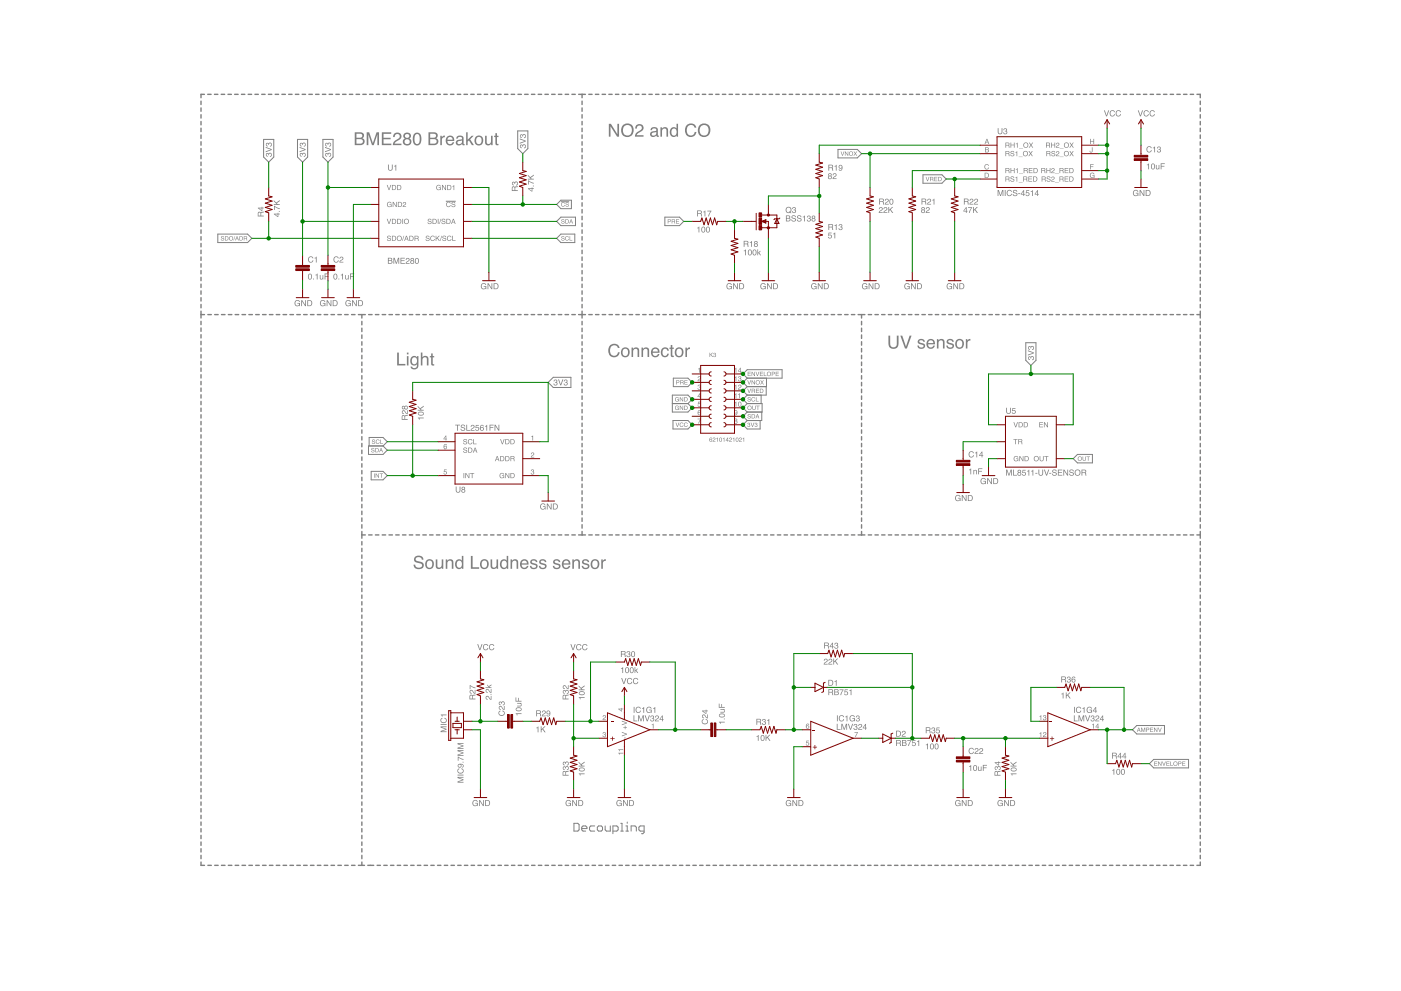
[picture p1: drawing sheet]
<svg xmlns="http://www.w3.org/2000/svg" width="420mm" height="297mm" viewBox="0 0 420 297" stroke-linecap="round" stroke-linejoin="round" font-family="sans-serif">
<g fill="none" stroke="#808080" stroke-width=".42">
<path d="M174.6 30.3v1M174.6 32.3v1.1M174.6 34.4v1M174.6 36.4v1M174.6 38.4v1.1M175.6 28.3h-1v1M176.6 28.3h1M178.6 28.3h1M180.6 28.3h1M182.6 28.3h1M184.6 28.3h1M186.6 28.3h1"/>
<path d="M188.6 28.3h1M190.6 28.3h1M192.6 28.3h1M194.6 28.3h1M196.6 28.3h1M198.6 28.3h1M200.6 28.3h1M202.6 28.3h1M204.6 28.3h1M206.6 28.3h1M208.6 28.3h1M210.6 28.3h1"/>
<path d="M212.6 28.3h1.1M214.7 28.3h.9M216.6 28.3h1.1M218.7 28.3h1M220.7 28.3h1M222.7 28.3h1M224.7 28.3h1M226.7 28.3h1M228.7 28.3h1M230.7 28.3h1M232.7 28.3h1M234.7 28.3h1"/>
<path d="M236.7 28.3h1M238.7 28.3h1M240.7 28.3h1M242.7 28.3h1M244.7 28.3h1M246.7 28.3h1M248.7 28.3h1M250.7 28.3h1M252.7 28.3h1M254.7 28.3h1M256.7 28.3h1M258.7 28.3h1"/>
<path d="M260.8 28.3h.9M262.7 28.3h1.1M264.8 28.3h1M266.8 28.3h1M268.8 28.3h1M270.8 28.3h1M272.8 28.3h1M274.8 28.3h1M276.8 28.3h1M278.8 28.3h1M280.8 28.3h1M282.8 28.3h1"/>
<path d="M284.8 28.3h1M286.8 28.3h1M288.8 28.3h1M290.8 28.3h1M292.8 28.3h1M294.8 28.3h1M296.8 28.3h1M298.8 28.3h1M300.8 28.3h1M302.8 28.3h1M304.8 28.3h1M306.9 28.3h.9"/>
<path d="M308.8 28.3h1.1M310.9 28.3h.9M312.9 28.3h1M314.9 28.3h1M316.9 28.3h1M318.9 28.3h1M320.9 28.3h1M322.9 28.3h1M324.9 28.3h1M326.9 28.3h1M328.9 28.3h1M330.9 28.3h1"/>
<path d="M332.9 28.3h1M334.9 28.3h1M336.9 28.3h1M338.9 28.3h1M340.9 28.3h1M342.9 28.3h1M344.9 28.3h1M346.9 28.3h1M348.9 28.3h1M350.9 28.3h1M352.9 28.3h1M354.9 28.3h1.1"/>
<path d="M357 28.3h.9M359 28.3h1v1M360 30.3v1M360 32.3v1.1M360 34.4v1M360 36.4v1M360 38.4v1.1M174.6 40.4v1.1M174.6 42.5v1M174.6 44.5v1.1M174.6 46.5v1.1M174.6 48.6v1"/>
<path d="M174.6 50.6v1M174.6 52.6v1.1M174.6 54.7v1M174.6 56.7v1M174.6 58.7v1.1M360 40.4v1.1M360 42.5v1M360 44.5v1.1M360 46.5v1.1M360 48.6v1M360 50.6v1M360 52.6v1.1"/>
<path d="M360 54.7v1M360 56.7v1M360 58.7v1.1M174.6 60.8v1M174.6 62.8v1M174.6 64.8v1.1M174.6 66.9v1M174.6 68.9v1M174.6 70.9v1.1M174.6 73v1M174.6 75v1M174.6 77v1.1"/>
<path d="M174.6 79.1v1M360 60.8v1M360 62.8v1M360 64.8v1.1M360 66.9v1M360 68.9v1M360 70.9v1.1M360 73v1M360 75v1M360 77v1.1M360 79.1v1M174.6 81.1v1"/>
<path d="M174.6 83.1v1M174.6 85.2v1M174.6 87.2v1M174.6 89.2v1M174.6 91.2v1.1M174.6 93.3v2M174.6 96.3v1.1M174.6 98.4v1M174.6 94.3h1M176.6 94.3h1M178.6 94.3h1M180.6 94.3h1"/>
<path d="M182.6 94.3h1.1M184.7 94.3h1M186.7 94.3h1M188.7 94.3h1M190.7 94.3h1M192.7 94.3h1.1M194.8 94.3h1M196.8 94.3h1M198.8 94.3h1M200.8 94.3h1M202.8 94.3h1.1M204.9 94.3h1"/>
<path d="M206.9 94.3h1M208.9 94.3h1M210.9 94.3h1M212.9 94.3h1.1M214.9 94.3h1.1M217 94.3h1M219 94.3h1M221 94.3h1M223 94.3h1M225 94.3h1.1M227.1 94.3h1M229.1 94.3h1"/>
<path d="M231.1 94.3h1M233.1 94.3h1M235.1 94.3h1.1M237.2 94.3h1M239.2 94.3h1M241.2 94.3h1M243.2 94.3h1M245.2 94.3h1.1M247.2 94.3h1.1M249.3 94.3h1M251.3 94.3h1M253.3 94.3h1"/>
<path d="M255.3 94.3h1M257.3 94.3h2.1M258.4 94.3v1M258.4 96.3v1.1M258.4 98.4v1M260.4 94.3h1M262.4 94.3h1M264.4 94.3h1M266.4 94.3h1M268.4 94.3h1.1M270.4 94.3h1.1M272.5 94.3h1"/>
<path d="M274.5 94.3h1M276.5 94.3h1M278.5 94.3h1M280.5 94.3h1M282.5 94.3h1M284.5 94.3h1M286.5 94.3h1M288.5 94.3h1.1M290.6 94.3h1M292.6 94.3h1M294.6 94.3h1M296.6 94.3h1"/>
<path d="M298.6 94.3h1M300.6 94.3h1M302.6 94.3h1M304.6 94.3h1M306.6 94.3h1.1M308.7 94.3h1M310.7 94.3h1M312.7 94.3h1M314.7 94.3h1M316.7 94.3h1M318.7 94.3h1M320.7 94.3h1"/>
<path d="M322.7 94.3h1M324.8 94.3h1M326.8 94.3h1M328.8 94.3h1M330.8 94.3h1M332.8 94.3h1M334.8 94.3h1M336.8 94.3h1M338.8 94.3h1.1M340.8 94.3h1.1M342.9 94.3h1M344.9 94.3h1"/>
<path d="M346.9 94.3h1M348.9 94.3h1M350.9 94.3h1M352.9 94.3h1M354.9 94.3h1M356.9 94.3h1M358.9 94.3h1.1M360 81.1v1M360 83.1v1M360 85.2v1M360 87.2v1M360 89.2v1"/>
<path d="M360 91.2v1.1M360 93.3v2M360 96.3v1.1M360 98.4v1M174.6 100.4v1M174.6 102.4v1.1M174.6 104.5v1M174.6 106.5v1M174.6 108.5v1.1M174.6 110.6v1M174.6 112.6v1M174.6 114.6v1.1"/>
<path d="M174.6 116.6v1.1M174.6 118.7v1M258.4 100.4v1M258.4 102.4v1.1M258.4 104.5v1M258.4 106.5v1M258.4 108.5v1.1M258.4 110.6v1M258.4 112.6v1M258.4 114.6v1.1M258.4 116.6v1.1M258.4 118.7v1"/>
<path d="M360 100.4v1M360 102.4v1.1M360 104.5v1M360 106.5v1M360 108.5v1.1M360 110.6v1M360 112.6v1M360 114.6v1.1M360 116.6v1.1M360 118.7v1M174.6 120.7v1M174.6 122.7v1.1"/>
<path d="M174.6 124.8v1M174.6 126.8v1M174.6 128.8v1.1M174.6 130.9v1M174.6 132.9v1M174.6 134.9v1.1M174.6 136.9v1.1M174.6 139v1M258.4 120.7v1M258.4 122.7v1.1M258.4 124.8v1M258.4 126.8v1"/>
<path d="M258.4 128.8v1.1M258.4 130.9v1M258.4 132.9v1M258.4 134.9v1.1M258.4 136.9v1.1M258.4 139v1M360 120.7v1M360 122.7v1.1M360 124.8v1M360 126.8v1M360 128.8v1.1M360 130.9v1"/>
<path d="M360 132.9v1M360 134.9v1.1M360 136.9v1.1M360 139v1M174.6 141v1M174.6 143v1.1M174.6 145.1v1M174.6 147.1v1M174.6 149.1v1.1M174.6 151.2v1M174.6 153.2v1M174.6 155.2v1.1"/>
<path d="M174.6 157.3v1M174.6 159.3v1h1M258.4 141v1M258.4 143v1.1M258.4 145.1v1M258.4 147.1v1M258.4 149.1v1.1M258.4 151.2v1M258.4 153.2v1M258.4 155.2v1.1M258.4 157.3v1M258.4 159.3v1"/>
<path d="M360 141v1M360 143v1.1M360 145.1v1M360 147.1v1M360 149.1v1.1M360 151.2v1M360 153.2v1M360 155.2v1.1M360 157.3v1M360 159.3v1h-1.1M176.6 160.3h1M178.6 160.3h1"/>
<path d="M180.6 160.3h1M182.6 160.3h1.1M184.7 160.3h1M186.7 160.3h1M188.7 160.3h1M190.7 160.3h1M192.7 160.3h1.1M194.8 160.3h1M196.8 160.3h1M198.8 160.3h1M200.8 160.3h1M202.8 160.3h1.1"/>
<path d="M204.9 160.3h1M206.9 160.3h1M208.9 160.3h1M210.9 160.3h1M212.9 160.3h1.1M214.9 160.3h1.1M217 160.3h1M219 160.3h1M221 160.3h1M223 160.3h1M225 160.3h1.1M227.1 160.3h1"/>
<path d="M229.1 160.3h1M231.1 160.3h1M233.1 160.3h1M235.1 160.3h1.1M237.2 160.3h1M239.2 160.3h1M241.2 160.3h1M243.2 160.3h1M245.2 160.3h1.1M247.2 160.3h1.1M249.3 160.3h1M251.3 160.3h1"/>
<path d="M253.3 160.3h1M255.3 160.3h1M257.3 160.3h2.1M260.4 160.3h1M262.4 160.3h1M264.4 160.3h1M266.4 160.3h1M268.4 160.3h1.1M270.4 160.3h1.1M272.5 160.3h1M274.5 160.3h1M276.5 160.3h1"/>
<path d="M278.5 160.3h1M280.5 160.3h1M282.5 160.3h1M284.5 160.3h1M286.5 160.3h1M288.5 160.3h1.1M290.6 160.3h1M292.6 160.3h1M294.6 160.3h1M296.6 160.3h1M298.6 160.3h1M300.6 160.3h1"/>
<path d="M302.6 160.3h1M304.6 160.3h1M306.6 160.3h1.1M308.7 160.3h1M310.7 160.3h1M312.7 160.3h1M314.7 160.3h1M316.7 160.3h1M318.7 160.3h1M320.7 160.3h1M322.7 160.3h1M324.8 160.3h1"/>
<path d="M326.8 160.3h1M328.8 160.3h1M330.8 160.3h1M332.8 160.3h1M334.8 160.3h1M336.8 160.3h1M338.8 160.3h1.1M340.8 160.3h1.1M342.9 160.3h1M344.9 160.3h1M346.9 160.3h1M348.9 160.3h1"/>
<path d="M350.9 160.3h1M352.9 160.3h1M354.9 160.3h1M356.9 160.3h1"/>
</g>
<g fill="#808080">
<path d="M182.6 37.1h.6l2 3.1v-3.1h.5v3.9h-.6l-2-3.2v3.2h-.5zM186.9 37.5a1.97 1.97 0 0 1 2.7 .3 1.97 1.97 0 0 1-.2 2.7 1.97 1.97 0 0 1-2.7 0 2.44 2.44 0 0 1 .2-3zM187.2 37.9a1.53 1.53 0 0 0-.2 2 1.53 1.53 0 0 0 2 .4 1.55 1.55 0 0 0 .4-2 1.55 1.55 0 0 0-2-.6zM190.9 37.5a1.23 1.23 0 0 1 1.9 .2 1.23 1.23 0 0 1-.8 1.8l-.7 .5-.4 .5h2.1v.5h-2.6a2.6 2.6 0 0 1 1.9-2.2 .76 .76 0 0 0-.4-1.2 .76 .76 0 0 0-.9 .9h-.5zM195.5 39.9a.65 .65 0 0 0 .7 .8 .65 .65 0 0 0 .6-.8v-.4zM195.2 38.5a1.22 1.22 0 0 1 2.1 .4v1.7h.3v.4h-.5l-.3-.4a.93 .93 0 0 1-1.5 .3 .93 .93 0 0 1 .3-1.5l1-.1a.58 .58 0 0 0-.4-.9 .58 .58 0 0 0-.7 .6h-.4zM198.1 38.2h.4v.4a1 1 0 0 1 1.2-.5 1 1 0 0 1 .7 1.1v1.8h-.5v-1.8a.7 .7 0 0 0-.9-.7 .7 .7 0 0 0-.5 1v1.5h-.4zM201.6 38.8a1.03 1.03 0 0 0-.2 1.2 1.03 1.03 0 0 0 1.1 .5 1.04 1.04 0 0 0 .5-1.3 1.04 1.04 0 0 0-1.3-.6zM201.3 38.4a1.07 1.07 0 0 1 1.6 .1v-1.4h.4v3.9h-.4v-.4a1.21 1.21 0 0 1-1.6 .3 1.21 1.21 0 0 1-.4-1.6zM205.9 37.6a1.66 1.66 0 0 1 1.7-.6 1.66 1.66 0 0 1 1.2 1.3h-.5a1.24 1.24 0 0 0-1.6-.8 1.24 1.24 0 0 0-.7 1.6 1.21 1.21 0 0 0 .9 1.5 1.21 1.21 0 0 0 1.4-1h.5a1.78 1.78 0 0 1-2.2 1.4 1.78 1.78 0 0 1-1.1-2.4zM209.9 37.5a1.97 1.97 0 0 1 2.7 .3 1.97 1.97 0 0 1-.2 2.7 1.97 1.97 0 0 1-2.7 0 2.44 2.44 0 0 1 .2-3zM210.2 37.9a1.53 1.53 0 0 0-.2 2 1.53 1.53 0 0 0 2 .4 1.55 1.55 0 0 0 .4-2 1.55 1.55 0 0 0-2-.6z"/>
<path d="M266.4 100.6h.6v2.4a1 1 0 0 0 1 1.1 1 1 0 0 0 .9-1.1v-2.4h.6v2.2a1.54 1.54 0 0 1-1.5 1.8 1.54 1.54 0 0 1-1.6-1.8zM270 100.6h.6l1.1 3.3 1.1-3.3h.6l-1.4 3.9h-.6zM275.5 101.8a1.11 1.11 0 0 1 1.9 .7h-.5a.59 .59 0 0 0-.6-.5 .59 .59 0 0 0-.6 .5l.3 .2a1.2 1.2 0 0 1 1.4 1.2 1.22 1.22 0 0 1-1.2 .7 1.22 1.22 0 0 1-1.1-1h.5a.68 .68 0 0 0 .7 .6 .68 .68 0 0 0 .6-.7l-.2-.1a1.23 1.23 0 0 1-1.5-1.2zM278.2 102a1.29 1.29 0 0 1 1.6-.3 1.29 1.29 0 0 1 .6 1.5h-2.1a.8 .8 0 0 0 .6 .9 .8 .8 0 0 0 1-.5h.5a1.35 1.35 0 0 1-1.9 .8 1.35 1.35 0 0 1-.6-1.9zM278.6 102.2l-.3 .6h1.6a.77 .77 0 0 0-.4-.7 .77 .77 0 0 0-.9 .1zM281 101.6h.4v.4a1 1 0 0 1 1.2-.4 1 1 0 0 1 .7 1.1v1.8h-.5v-1.8a.7 .7 0 0 0-.9-.7 .7 .7 0 0 0-.5 1v1.5h-.4zM284.2 101.8a1.11 1.11 0 0 1 1.8 .7h-.4a.59 .59 0 0 0-.6-.5 .59 .59 0 0 0-.6 .5l.3 .2a1.2 1.2 0 0 1 1.4 1.2 1.22 1.22 0 0 1-1.3 .7 1.22 1.22 0 0 1-1-1h.4a.68 .68 0 0 0 .7 .6 .68 .68 0 0 0 .7-.7l-.3-.1a1.23 1.23 0 0 1-1.4-1.2zM287.3 102.1a1.06 1.06 0 0 0-.4 1.4 1.06 1.06 0 0 0 1.4 .5 1.06 1.06 0 0 0 .3-1.4 1.06 1.06 0 0 0-1.3-.5zM286.8 102a1.43 1.43 0 0 1 2.3 1 1.43 1.43 0 0 1-2.1 1.3 1.76 1.76 0 0 1-.2-2.3zM289.7 101.6h.4v.5l.4-.4 .5-.1-.1 .5a.72 .72 0 0 0-.8 .7v1.7h-.4z"/>
</g>
<g fill="none" stroke="#808080" stroke-width=".42">
<path d="M108.5 160.3h1.1M110.6 160.3h1M112.6 160.3h1M114.6 160.3h1.1M116.6 160.3h1.1M118.7 160.3h1M120.7 160.3h1.1M122.7 160.3h1.1M124.8 160.3h1M126.8 160.3h1M128.8 160.3h1.1M130.9 160.3h1"/>
<path d="M132.9 160.3h1M134.9 160.3h1.1M137 160.3h1M139 160.3h1M141 160.3h1.1M143.1 160.3h1M145.1 160.3h1M147.1 160.3h1M149.2 160.3h1M151.2 160.3h1M153.2 160.3h1M155.3 160.3h1"/>
<path d="M157.3 160.3h1M159.3 160.3h1M161.3 160.3h1.1M163.4 160.3h1M165.4 160.3h1M167.4 160.3h1.1M169.5 160.3h1M171.5 160.3h1M173.5 160.3h1.1"/>
</g>
<path d="M119.1 105.7h.5v3.4h2v.4h-2.5zM122 106.7h.5v2.8h-.5zM122 105.7h.5v.5h-.5zM123.4 107.1a1.06 1.06 0 0 1 1.7 0v-.3h.4v2.5a1.23 1.23 0 0 1-.9 1.4 1.23 1.23 0 0 1-1.5-.8h.5a.81 .81 0 0 0 1.1 .4 .81 .81 0 0 0 .3-1.2 1.2 1.2 0 0 1-1.5 .3 1.2 1.2 0 0 1-.4-1.6zM123.8 107.3a1.07 1.07 0 0 0-.3 1.2 1.07 1.07 0 0 0 1 .6 1.05 1.05 0 0 0 .6-1.2 1.05 1.05 0 0 0-1.1-.8zM126.2 105.7h.5v1.4a.98 .98 0 0 1 1.1-.4 .98 .98 0 0 1 .7 1v1.8h-.5v-1.7a.7 .7 0 0 0-.8-.7 .7 .7 0 0 0-.5 .9v1.5h-.5zM129.3 105.9h.5v.8h.4v.4h-.4v2l.4 .1-.2 .4a.55 .55 0 0 1-.7-.6v-1.9h-.4v-.4h.4z" fill="#808080"/>
<g fill="none" stroke="#808080" stroke-width=".3">
<path d="M172.1 246.8h1.2l.4 .4v1.5l-.4 .4h-1.2zM174.5 248.3h1.5v-.4l-.4-.3h-.7l-.4 .3v.8l.4 .4h.7M178.4 247.6h-1.2l-.4 .3v.8l.4 .4h1.2M179.1 247.9l.4-.3h.8l.4 .3v.8l-.4 .4h-.8l-.4-.4zM181.5 247.6v1.1l.4 .4h1.1v-1.5M183.8 249.1h1.2l.4-.4v-.8l-.4-.3h-1.2v2.3M186.2 249.1h.7M186.2 246.8h.3v2.3M187.7 249.1h.8M187.7 247.6h.4v1.5M188.1 246.4v.4M189.3 249.1v-1.5h1.1l.4 .3v1.2"/>
<path d="M193.2 249.1h-1.2l-.4-.4v-.8l.4-.3h1.2v1.9l-.4 .4h-.4"/>
</g>
<g fill="none" stroke="#808080" stroke-width=".42">
<path d="M360 160.3v1M360 162.3v1M360 164.3v1M360 166.3v1M360 168.3v1M360 170.3v1M360 172.3v1M360 174.3v1M360 176.3v1M360 178.4v.9M360 180.3v1M360 182.4v.9"/>
<path d="M360 184.3v1M360 186.4v.9M360 188.3v1.1M360 190.4v.9M360 192.3v1.1M360 194.4v.9M360 196.3v1.1M360 198.4v.9M360 200.3v1.1M360 202.4v.9M360 204.3v1.1M360 206.4v.9"/>
<path d="M360 208.4v1M360 210.4v.9M360 212.4v1M360 214.4v.9M360 216.4v1M360 218.4v1M360 220.4v1M360 222.4v1M360 224.4v1M360 226.4v1M360 228.4v1M360 230.4v1"/>
<path d="M360 232.4v1M360 234.4v1M360 236.4v1M360 238.4v1M111.1 259.4h1M113.1 259.4h1M115.1 259.4h1M117.1 259.4h1M119.1 259.4h1M121.1 259.4h1.1M123.2 259.4h1M125.2 259.4h1"/>
<path d="M127.2 259.4h1M129.2 259.4h1M131.2 259.4h1M133.2 259.4h1.1M135.3 259.4h1M137.3 259.4h1M139.3 259.4h1M141.3 259.4h1M143.3 259.4h1M145.3 259.4h1M147.3 259.4h1.1M149.4 259.4h1"/>
<path d="M151.4 259.4h1M153.4 259.4h1M155.4 259.4h1M157.4 259.4h1M159.4 259.4h1M161.5 259.4h1M163.5 259.4h1M165.5 259.4h1M167.5 259.4h1M169.5 259.4h1M171.5 259.4h1.1M173.5 259.4h1.1"/>
<path d="M175.6 259.4h1M177.6 259.4h1M179.6 259.4h1M181.6 259.4h1M183.6 259.4h1M185.6 259.4h1M187.6 259.4h1.1M189.7 259.4h1M191.7 259.4h1M193.7 259.4h1M195.7 259.4h1M197.7 259.4h1"/>
<path d="M199.7 259.4h1M201.8 259.4h1M203.8 259.4h1M205.8 259.4h1M207.8 259.4h1M209.8 259.4h1M211.8 259.4h1.1M213.8 259.4h1.1M215.9 259.4h1M217.9 259.4h1M219.9 259.4h1M221.9 259.4h1"/>
<path d="M223.9 259.4h1M225.9 259.4h1M227.9 259.4h1.1M230 259.4h1M232 259.4h1M234 259.4h1M236 259.4h1M238 259.4h1M240.1 259.4h1M242.1 259.4h1M244.1 259.4h1M246.1 259.4h1"/>
<path d="M248.1 259.4h1M250.1 259.4h1M252.1 259.4h1.1M254.1 259.4h1.1M256.2 259.4h1M258.2 259.4h1M260.2 259.4h1M262.2 259.4h1M264.2 259.4h1M266.2 259.4h1.1M268.3 259.4h1M270.3 259.4h1"/>
<path d="M272.3 259.4h1M274.3 259.4h1M276.3 259.4h1M278.3 259.4h1.1M280.4 259.4h1M282.4 259.4h1M284.4 259.4h1M286.4 259.4h1M288.4 259.4h1M290.4 259.4h1M292.4 259.4h1.1M294.4 259.4h1.1"/>
<path d="M296.5 259.4h1M298.5 259.4h1M300.5 259.4h1M302.5 259.4h1M304.5 259.4h1M306.6 259.4h1M308.6 259.4h1M310.6 259.4h1M312.6 259.4h1M314.6 259.4h1M316.6 259.4h1M318.6 259.4h1.1"/>
<path d="M320.7 259.4h1M322.7 259.4h1M324.7 259.4h1M326.7 259.4h1M328.7 259.4h1M330.7 259.4h1M332.7 259.4h1.1M334.8 259.4h1M336.8 259.4h1M338.8 259.4h1M340.8 259.4h1M342.8 259.4h1"/>
<path d="M344.8 259.4h1.1M346.9 259.4h1M348.9 259.4h1M350.9 259.4h1M352.9 259.4h1M354.9 259.4h1M356.9 259.4h1M360 240.4v1M360 242.4v1M360 244.4v1M360 246.4v1M360 248.4v1"/>
<path d="M360 250.4v1M360 252.4v1M360 254.4v1M360 256.4v1M360 258.4v1h-1.1"/>
</g>
<path d="M106.9 40.1v1.2h.9a.63 .63 0 0 0 .9-.6 .63 .63 0 0 0-.9-.6zM106.9 41.7v1.4h1.1a.7 .7 0 0 0 .8-.8 .7 .7 0 0 0-.9-.6zM106.4 39.7h1.6a.95 .95 0 0 1 1.1 .6 .95 .95 0 0 1-.4 1.1 1.09 1.09 0 0 1 .6 1.4 1.09 1.09 0 0 1-1.3 .7h-1.6zM110 39.7h.7l1.1 3.2 1.1-3.2h.8v3.8h-.5v-3.2l-1.1 3.2h-.5l-1.1-3.2v3.2h-.5zM114.5 39.7h2.8v.4h-2.3v1.2h2.2v.4h-2.2v1.3h2.4v.5h-2.9zM118.3 40a1.23 1.23 0 0 1 1.9 .3 1.23 1.23 0 0 1-.8 1.8l-.7 .5-.4 .5h2.1v.4h-2.6a2.6 2.6 0 0 1 1.9-2.1 .76 .76 0 0 0-.4-1.3 .76 .76 0 0 0-.9 1h-.5zM121.4 40.8a.65 .65 0 0 0 1.3 0 .65 .65 0 0 0-1.3 0zM121.3 42.5a.8 .8 0 0 0 1.6 0 .8 .8 0 0 0-1.6 0zM121.2 40a1.09 1.09 0 0 1 1.6-.2 1.09 1.09 0 0 1 .2 1.6l-.2 .1a1.23 1.23 0 0 1 .3 1.6 1.23 1.23 0 0 1-1.6 .5 1.23 1.23 0 0 1-.6-1.6l.5-.5a.86 .86 0 0 1-.2-1.5zM124.4 40a1.39 1.39 0 0 1 1.6 .1 1.39 1.39 0 0 1 .4 1.5 1.41 1.41 0 0 1-.5 1.6 1.41 1.41 0 0 1-1.7 .1 2.87 2.87 0 0 1 .2-3.3zM124.6 40.3a2.51 2.51 0 0 0 .2 2.8 1.03 1.03 0 0 0 1.1-1.5 .96 .96 0 0 0-.2-1 .96 .96 0 0 0-1.1-.3zM129 40.1v1.2h1a.63 .63 0 0 0 .8-.6 .63 .63 0 0 0-.9-.6zM129 41.7v1.4h1.1a.7 .7 0 0 0 .8-.8 .7 .7 0 0 0-.9-.6zM128.5 39.7h1.7a.95 .95 0 0 1 1 .6 .95 .95 0 0 1-.4 1.1 1.09 1.09 0 0 1 .6 1.4 1.09 1.09 0 0 1-1.3 .7h-1.6zM132 40.7h.5v.5l.4-.5 .5-.1-.1 .5a.72 .72 0 0 0-.8 .8v1.6h-.5zM134 41.1a1.29 1.29 0 0 1 1.6-.3 1.29 1.29 0 0 1 .6 1.5h-2a.8 .8 0 0 0 .6 .9 .8 .8 0 0 0 .9-.6h.5a1.35 1.35 0 0 1-1.8 .9 1.35 1.35 0 0 1-.6-2zM134.4 41.3l-.2 .6h1.5a.77 .77 0 0 0-.4-.8 .77 .77 0 0 0-.9 .2zM137.3 42.5a.65 .65 0 0 0 .6 .7 .65 .65 0 0 0 .7-.7v-.4zM137 41a1.22 1.22 0 0 1 2 .4v1.7l.3 .1v.3h-.5l-.2-.4a.93 .93 0 0 1-1.5 .4 .93 .93 0 0 1 .2-1.5l1-.2a.58 .58 0 0 0-.3-.9 .58 .58 0 0 0-.7 .7h-.5zM139.8 39.7h.4v2.2l1.3-1.2h.6l-1.1 1.1 1.1 1.7h-.6l-.9-1.4-.4 .4v1h-.4zM143.1 41.2a1.06 1.06 0 0 0-.3 1.3 1.06 1.06 0 0 0 1.3 .5 1.06 1.06 0 0 0 .3-1.3 1.06 1.06 0 0 0-1.3-.5zM142.7 41a1.43 1.43 0 0 1 2.3 1.1 1.43 1.43 0 0 1-2.2 1.3 1.76 1.76 0 0 1-.1-2.4zM145.5 40.7h.5v1.9a.66 .66 0 0 0 .7 .6 .66 .66 0 0 0 .6-.9v-1.6h.4v2.8h-.4v-.4a.97 .97 0 0 1-1.1 .5 .97 .97 0 0 1-.7-1zM148.6 39.9h.4v.8h.5v.4h-.5l.1 1.9 .4 .1-.2 .4a.55 .55 0 0 1-.7-.6v-1.8h-.4v-.4h.4z" fill="#808080"/>
<g fill="none" stroke="#808080" stroke-width=".42">
<path d="M60.3 30.3v1M60.3 32.3v1.1M60.3 34.4v1M60.3 36.4v1M60.3 38.4v1.1M61.3 28.3h-1v1M62.3 28.3h1M64.3 28.3h1M66.3 28.3h1.1M68.4 28.3h1M70.4 28.3h1M72.4 28.3h1"/>
<path d="M74.4 28.3h1.1M76.5 28.3h1M78.5 28.3h1M80.5 28.3h1M82.5 28.3h1M84.5 28.3h1.1M86.6 28.3h1M88.6 28.3h1M90.6 28.3h1M92.6 28.3h1.1M94.7 28.3h1M96.7 28.3h1"/>
<path d="M98.7 28.3h1M100.7 28.3h1M102.7 28.3h1.1M104.8 28.3h1M106.8 28.3h1M108.8 28.3h1M110.8 28.3h1.1M112.9 28.3h1M114.9 28.3h1M116.9 28.3h1M118.9 28.3h1.1M120.9 28.3h1.1"/>
<path d="M123 28.3h1M125 28.3h1M127 28.3h1M129 28.3h1.1M131.1 28.3h1M133.1 28.3h1M135.1 28.3h1M137.1 28.3h1.1M139.1 28.3h1.1M141.2 28.3h1M143.2 28.3h1M145.2 28.3h1"/>
<path d="M147.2 28.3h1.1M149.3 28.3h1M151.3 28.3h1M153.3 28.3h1M155.3 28.3h1.1M157.4 28.3h1M159.4 28.3h1M161.4 28.3h1M163.4 28.3h1M165.4 28.3h1.1M167.5 28.3h1M169.5 28.3h1"/>
<path d="M171.5 28.3h1M173.5 28.3h1.1M60.3 40.4v1.1M60.3 42.5v1M60.3 44.5v1.1M60.3 46.5v1.1M60.3 48.6v1M60.3 50.6v1M60.3 52.6v1.1M60.3 54.7v1M60.3 56.7v1M60.3 58.7v1.1"/>
<path d="M60.3 60.8v1M60.3 62.8v1M60.3 64.8v1.1M60.3 66.9v1M60.3 68.9v1M60.3 70.9v1.1M60.3 73v1M60.3 75v1M60.3 77v1.1M60.3 79.1v1M60.3 94.3h1M60.3 81.1v1"/>
<path d="M60.3 83.1v1M60.3 85.2v1M60.3 87.2v1M60.3 89.2v1M60.3 91.2v1.1M60.3 93.3v2M60.3 96.3v1M60.3 98.3v1M62.3 94.3h1.1M64.4 94.3h1M66.4 94.3h1.1M68.5 94.3h1"/>
<path d="M70.5 94.3h1.1M72.6 94.3h1M74.6 94.3h1.1M76.7 94.3h1M78.7 94.3h1.1M80.8 94.3h1.1M82.8 94.3h1.1M84.9 94.3h1.1M87 94.3h1M89 94.3h1.1M91.1 94.3h1M93.1 94.3h1.1"/>
<path d="M95.2 94.3h1M97.2 94.3h1.1M99.3 94.3h1M101.3 94.3h1.1M103.4 94.3h1M105.4 94.3h1.1M107.5 94.3h2.1M108.5 94.3v1M108.5 96.3v1.1M108.5 98.4v1M110.6 94.3h1M112.6 94.3h1"/>
<path d="M114.6 94.3h1.1M116.6 94.3h1.1M118.7 94.3h1M120.7 94.3h1.1M122.7 94.3h1.1M124.8 94.3h1M126.8 94.3h1M128.8 94.3h1.1M130.9 94.3h1M132.9 94.3h1M134.9 94.3h1.1M137 94.3h1"/>
<path d="M139 94.3h1M141 94.3h1.1M143.1 94.3h1M145.1 94.3h1M147.1 94.3h1M149.2 94.3h1M151.2 94.3h1M153.2 94.3h1M155.3 94.3h1M157.3 94.3h1M159.3 94.3h1M161.3 94.3h1.1"/>
<path d="M163.4 94.3h1M165.4 94.3h1M167.4 94.3h1.1M169.5 94.3h1M171.5 94.3h1M173.5 94.3h1.1M60.3 100.3v1M60.3 102.3v1M60.3 104.3v1M60.3 106.3v1M60.3 108.3v1M60.3 110.3v1"/>
<path d="M60.3 112.3v1M60.3 114.3v1M60.3 116.3v1M60.3 118.3v1M108.5 100.4v1M108.5 102.4v1.1M108.5 104.5v1M108.5 106.5v1M108.5 108.5v1.1M108.5 110.6v1M108.5 112.6v1M108.5 114.6v1.1"/>
<path d="M108.5 116.6v1.1M108.5 118.7v1M60.3 120.3v1M60.3 122.3v1M60.3 124.3v1M60.3 126.3v1M60.3 128.3v1M60.3 130.3v1M60.3 132.3v1M60.3 134.3v1M60.3 136.3v1M60.3 138.3v1"/>
<path d="M108.5 120.7v1M108.5 122.7v1.1M108.5 124.8v1M108.5 126.8v1M108.5 128.8v1.1M108.5 130.9v1M108.5 132.9v1M108.5 134.9v1.1M108.5 136.9v1.1M108.5 139v1M60.3 140.3v1M60.3 142.3v1"/>
<path d="M60.3 144.3v1M60.3 146.3v1M60.3 148.3v1M60.3 150.3v1M60.3 152.3v1M60.3 154.3v1M60.3 156.3v1M60.3 158.3v1M108.5 141v1M108.5 143v1.1M108.5 145.1v1M108.5 147.1v1"/>
<path d="M108.5 149.1v1.1M108.5 151.2v1M108.5 153.2v1M108.5 155.2v1.1M108.5 157.3v1M108.5 159.3v2M60.3 160.3v1M60.3 162.3v1M60.3 164.3v1M60.3 166.3v1M60.3 168.3v1M60.3 170.3v1"/>
<path d="M60.3 172.3v1M60.3 174.3v1M60.3 176.3v1M60.3 178.4v.9M108.5 162.3v1M108.5 164.3v1M108.5 166.3v1M108.5 168.3v1M108.5 170.3v1M108.5 172.3v1M108.5 174.3v1M108.5 176.3v1"/>
<path d="M108.5 178.4v.9M60.3 180.3v1M60.3 182.4v.9M60.3 184.3v1M60.3 186.4v.9M60.3 188.3v1.1M60.3 190.4v.9M60.3 192.3v1.1M60.3 194.4v.9M60.3 196.3v1.1M60.3 198.4v.9M108.5 180.3v1"/>
<path d="M108.5 182.4v.9M108.5 184.3v1M108.5 186.4v.9M108.5 188.3v1.1M108.5 190.4v.9M108.5 192.3v1.1M108.5 194.4v.9M108.5 196.3v1.1M108.5 198.4v.9M60.3 200.3v1.1M60.3 202.4v.9M60.3 204.3v1.1"/>
<path d="M60.3 206.4v.9M60.3 208.4v1M60.3 210.4v.9M60.3 212.4v1M60.3 214.4v.9M60.3 216.4v1M60.3 218.4v1M108.5 200.3v1.1M108.5 202.4v.9M108.5 204.3v1.1M108.5 206.4v.9M108.5 208.4v1"/>
<path d="M108.5 210.4v.9M108.5 212.4v1M108.5 214.4v.9M108.5 216.4v1M108.5 218.4v1M60.3 220.4v1M60.3 222.4v1M60.3 224.4v1M60.3 226.4v1M60.3 228.4v1M60.3 230.4v1M60.3 232.4v1"/>
<path d="M60.3 234.4v1M60.3 236.4v1M60.3 238.4v1M108.5 220.4v1M108.5 222.4v1M108.5 224.4v1M108.5 226.4v1M108.5 228.4v1M108.5 230.4v1M108.5 232.4v1M108.5 234.4v1M108.5 236.4v1"/>
<path d="M108.5 238.4v1M60.3 240.4v1M60.3 242.4v1M60.3 244.4v1M60.3 246.4v1M60.3 248.4v1M60.3 250.4v1M60.3 252.4v1M60.3 254.4v1M60.3 256.4v1M60.3 258.4v1h1M62.3 259.4h1.1"/>
<path d="M64.4 259.4h1M66.4 259.4h1.1M68.5 259.4h1M70.5 259.4h1.1M72.6 259.4h1M74.6 259.4h1.1M76.7 259.4h1M78.7 259.4h1.1M80.8 259.4h1.1M82.8 259.4h1.1M84.9 259.4h1.1M87 259.4h1"/>
<path d="M89 259.4h1.1M91.1 259.4h1M93.1 259.4h1.1M95.2 259.4h1M97.2 259.4h1.1M99.3 259.4h1M101.3 259.4h1.1M103.4 259.4h1M105.4 259.4h1.1M107.5 259.4h1.8M108.5 240.4v1M108.5 242.4v1"/>
<path d="M108.5 244.4v1M108.5 246.4v1M108.5 248.4v1M108.5 250.4v1M108.5 252.4v1M108.5 254.4v1M108.5 256.4v1M108.5 258.4v1M110.3 259.4h.8"/>
</g>
<g fill="#808080">
<path d="M326.9 41.6h.2v.7h.8v-.7h.2v1.6h-.2v-.8h-.8v.8h-.2z"/>
<path d="M327.5 44.2h.2v1a.45 .45 0 0 1-.5 .5 .45 .45 0 0 1-.4-.5h.2a.25 .25 0 0 0 .1 .4 .25 .25 0 0 0 .3-.3z"/>
<path d="M295.4 49.4a.66 .66 0 0 1 .7-.2 .66 .66 0 0 1 .5 .5h-.2a.52 .52 0 0 0-.8-.1 .52 .52 0 0 0 0 .8 .52 .52 0 0 0 .7-.1l.3-.1a.76 .76 0 0 1-1.2 .5 .76 .76 0 0 1 0-1.3z"/>
<path d="M327.1 52a.68 .68 0 0 1 1.1 .2h-.2a.53 .53 0 0 0-.8 0 .53 .53 0 0 0 0 .8 .53 .53 0 0 0 .8-.1l.1-.2h-.5v-.2h.6v.8l-.1-.2a.77 .77 0 0 1-1.2 0 .77 .77 0 0 1 .2-1.1z"/>
<path d="M326.9 49.2h1.1v.2h-.9v.5h.8v.2h-.8v.7h-.2z"/>
<path d="M133.2 140.7h.8v.2h-.7v.4a.52 .52 0 0 1 .7 .3 .52 .52 0 0 1-.3 .7 .52 .52 0 0 1-.7-.5h.2a.33 .33 0 0 0 .5 .2 .33 .33 0 0 0 0-.5 .33 .33 0 0 0-.5 0h-.1z"/>
<path d="M159.4 140.8a.43 .43 0 0 1 .6 0 .43 .43 0 0 1 0 .6 .5 .5 0 0 1-.1 .9 .5 .5 0 0 1-.7-.6h.2a.3 .3 0 0 0 .4 .4 .3 .3 0 0 0 0-.6h-.2v-.2a.24 .24 0 0 0 .4-.2 .24 .24 0 0 0-.3-.2l-.5 .3z"/>
<path d="M159.4 135.7a.54 .54 0 0 1 .8 .4 .54 .54 0 0 1-.6 .6l-.2 .2h.8v.2h-1l.2-.5a.52 .52 0 0 0 .5-.2 .52 .52 0 0 0-.1-.6l-.6 .4z"/>
<path d="M159.3 130.8l.6-.2v1.4h-.2v-1z"/>
<path d="M180.9 214.4a.54 .54 0 0 1 .8 .4 .54 .54 0 0 1-.6 .6l-.2 .3h.8v.1h-1l.2-.4a.52 .52 0 0 0 .5-.3 .52 .52 0 0 0 0-.6l-.7 .4z"/>
<path d="M180.9 219.5a.43 .43 0 0 1 .6 0 .43 .43 0 0 1 0 .6 .5 .5 0 0 1-.1 .9 .5 .5 0 0 1-.7-.5h.2a.3 .3 0 0 0 .4 .3 .3 .3 0 0 0 0-.5l-.2-.1 .1-.1a.24 .24 0 0 0 .3-.2 .24 .24 0 0 0-.3-.3l-.5 .3z"/>
<path d="M195.4 217.2l.6-.3v1.5h-.2v-1.1z"/>
<path d="M241.8 222h.8v.2h-.6l-.1 .4a.52 .52 0 0 1 .8 .2 .52 .52 0 0 1-.4 .7 .52 .52 0 0 1-.6-.4h.2a.33 .33 0 0 0 .4 .1 .33 .33 0 0 0 .1-.5 .33 .33 0 0 0-.5 .1h-.2z"/>
<path d="M256.3 219.5h1l-.6 1.4h-.2v-.3l.6-1h-.8z"/>
<path d="M124.5 166.9a1.49 1.49 0 0 1 2.5 .9h-.5a.88 .88 0 0 0-1-.9 .88 .88 0 0 0-.7 1l.2 .2a1.96 1.96 0 0 1 2.1 1.3 1.57 1.57 0 0 1-1.6 1.2 1.57 1.57 0 0 1-1.5-1.4h.5a1.04 1.04 0 0 0 1 1 1.04 1.04 0 0 0 1.1-.9l-.4-.3a2.16 2.16 0 0 1-2-1.3zM128.3 168.2a1.06 1.06 0 0 0-.3 1.3 1.06 1.06 0 0 0 1.3 .5 1.06 1.06 0 0 0 .3-1.3 1.06 1.06 0 0 0-1.3-.5zM127.9 168a1.43 1.43 0 0 1 2.3 1 1.43 1.43 0 0 1-2.2 1.4 1.76 1.76 0 0 1-.1-2.4zM130.7 167.7h.5v1.8a.66 .66 0 0 0 .7 .7 .66 .66 0 0 0 .6-.9v-1.6h.4v2.8h-.4v-.4a.97 .97 0 0 1-1.1 .5 .97 .97 0 0 1-.7-1zM133.7 167.7h.4v.4a1 1 0 0 1 1.2-.4 1 1 0 0 1 .7 1v1.8h-.5v-1.8a.7 .7 0 0 0-.9-.6 .7 .7 0 0 0-.4 .9v1.5h-.5zM137.2 168.3a1.03 1.03 0 0 0-.2 1.3 1.03 1.03 0 0 0 1.2 .5 1.04 1.04 0 0 0 .4-1.3 1.04 1.04 0 0 0-1.2-.6zM137 167.9a1.07 1.07 0 0 1 1.5 .1v-1.4h.5v3.9h-.5v-.4a1.21 1.21 0 0 1-1.6 .3 1.21 1.21 0 0 1-.4-1.6zM141.2 166.6h.5v3.4h2v.5h-2.5zM144.8 168.2a1.06 1.06 0 0 0-.4 1.3 1.06 1.06 0 0 0 1.4 .5 1.06 1.06 0 0 0 .3-1.3 1.06 1.06 0 0 0-1.3-.5zM144.3 168a1.43 1.43 0 0 1 2.3 1 1.43 1.43 0 0 1-2.1 1.4 1.76 1.76 0 0 1-.2-2.4zM147.1 167.7h.5v1.8a.66 .66 0 0 0 .8 .7 .66 .66 0 0 0 .5-.9v-1.6h.5v2.8h-.5v-.4a.97 .97 0 0 1-1.1 .5 .97 .97 0 0 1-.7-1zM150.6 168.3a1.03 1.03 0 0 0-.2 1.3 1.03 1.03 0 0 0 1.2 .5 1.04 1.04 0 0 0 .4-1.3 1.04 1.04 0 0 0-1.2-.6zM150.4 167.9a1.07 1.07 0 0 1 1.6 .1v-1.4h.4v3.9h-.4v-.4a1.21 1.21 0 0 1-1.6 .3 1.21 1.21 0 0 1-.5-1.6zM153.1 167.7h.5v.4a1 1 0 0 1 1.1-.4 1 1 0 0 1 .7 1v1.8h-.5v-1.8a.7 .7 0 0 0-.8-.6 .7 .7 0 0 0-.5 .9v1.5h-.5zM156.3 168a1.29 1.29 0 0 1 1.6-.2 1.29 1.29 0 0 1 .6 1.4h-2.1a.8 .8 0 0 0 .6 1 .8 .8 0 0 0 1-.6h.5a1.35 1.35 0 0 1-1.9 .9 1.35 1.35 0 0 1-.6-2zM156.7 168.3l-.2 .6h1.5a.77 .77 0 0 0-.4-.8 .77 .77 0 0 0-.9 .2zM159.3 167.9a1.11 1.11 0 0 1 1.8 .6h-.4a.59 .59 0 0 0-.6-.5 .59 .59 0 0 0-.6 .5l.3 .2a1.2 1.2 0 0 1 1.4 1.2 1.22 1.22 0 0 1-1.2 .7 1.22 1.22 0 0 1-1.1-1h.5a.68 .68 0 0 0 .7 .6 .68 .68 0 0 0 .6-.6l-.2-.2a1.23 1.23 0 0 1-1.5-1.2zM162 167.9a1.11 1.11 0 0 1 1.8 .6h-.4a.59 .59 0 0 0-.6-.5 .59 .59 0 0 0-.6 .5l.3 .2a1.2 1.2 0 0 1 1.4 1.2 1.22 1.22 0 0 1-1.3 .7 1.22 1.22 0 0 1-1-1h.5a.68 .68 0 0 0 .7 .6 .68 .68 0 0 0 .6-.6l-.3-.2a1.23 1.23 0 0 1-1.4-1.2zM166.2 167.9a1.11 1.11 0 0 1 1.8 .6h-.4a.59 .59 0 0 0-.6-.5 .59 .59 0 0 0-.6 .5l.3 .2a1.2 1.2 0 0 1 1.4 1.2 1.22 1.22 0 0 1-1.3 .7 1.22 1.22 0 0 1-1-1h.4a.68 .68 0 0 0 .7 .6 .68 .68 0 0 0 .7-.6l-.3-.2a1.23 1.23 0 0 1-1.4-1.2zM168.9 168a1.29 1.29 0 0 1 1.5-.2 1.29 1.29 0 0 1 .7 1.4h-2.1a.8 .8 0 0 0 .6 1 .8 .8 0 0 0 1-.6h.4a1.35 1.35 0 0 1-1.8 .9 1.35 1.35 0 0 1-.6-2zM169.2 168.3l-.2 .6h1.6a.77 .77 0 0 0-.5-.8 .77 .77 0 0 0-.9 .2zM171.6 167.7h.5v.4a1 1 0 0 1 1.1-.4 1 1 0 0 1 .7 1v1.8h-.5v-1.8a.7 .7 0 0 0-.8-.6 .7 .7 0 0 0-.5 .9v1.5h-.5zM174.8 167.9a1.11 1.11 0 0 1 1.9 .6h-.5a.59 .59 0 0 0-.6-.5 .59 .59 0 0 0-.5 .5l.2 .2a1.2 1.2 0 0 1 1.4 1.2 1.22 1.22 0 0 1-1.2 .7 1.22 1.22 0 0 1-1-1h.4a.68 .68 0 0 0 .7 .6 .68 .68 0 0 0 .7-.6l-.3-.2a1.23 1.23 0 0 1-1.4-1.2zM178 168.2a1.06 1.06 0 0 0-.4 1.3 1.06 1.06 0 0 0 1.3 .5 1.06 1.06 0 0 0 .4-1.3 1.06 1.06 0 0 0-1.3-.5zM177.5 168a1.43 1.43 0 0 1 2.3 1 1.43 1.43 0 0 1-2.1 1.4 1.76 1.76 0 0 1-.2-2.4zM180.3 167.7h.5v.5l.4-.5 .5-.1-.1 .5a.72 .72 0 0 0-.8 .8v1.6h-.5z"/>
<path d="M182.9 103.6a1.66 1.66 0 0 1 1.6-.6 1.66 1.66 0 0 1 1.3 1.3h-.5a1.24 1.24 0 0 0-1.6-.7 1.24 1.24 0 0 0-.8 1.5 1.21 1.21 0 0 0 1 1.5 1.21 1.21 0 0 0 1.4-1h.5a1.78 1.78 0 0 1-2.2 1.4 1.78 1.78 0 0 1-1.2-2.4zM187.1 104.7a1.06 1.06 0 0 0-.4 1.3 1.06 1.06 0 0 0 1.3 .5 1.06 1.06 0 0 0 .3-1.3 1.06 1.06 0 0 0-1.2-.5zM186.6 104.5a1.43 1.43 0 0 1 2.3 1 1.43 1.43 0 0 1-2.2 1.4 1.76 1.76 0 0 1-.1-2.4zM189.4 104.2h.4v.4a1 1 0 0 1 1.2-.4 1 1 0 0 1 .7 1v1.8h-.5v-1.8a.7 .7 0 0 0-.8-.6 .7 .7 0 0 0-.5 .9v1.5h-.5zM192.4 104.2h.4v.4a1 1 0 0 1 1.2-.4 1 1 0 0 1 .7 1v1.8h-.5v-1.8a.7 .7 0 0 0-.8-.6 .7 .7 0 0 0-.5 .9v1.5h-.5zM195.6 104.5a1.29 1.29 0 0 1 1.6-.2 1.29 1.29 0 0 1 .6 1.4h-2.1a.8 .8 0 0 0 .6 1 .8 .8 0 0 0 1-.6h.4a1.35 1.35 0 0 1-1.8 .9 1.35 1.35 0 0 1-.6-2zM196 104.8l-.3 .6h1.6a.77 .77 0 0 0-.4-.8 .77 .77 0 0 0-.9 .2zM198.5 104.5a1.15 1.15 0 0 1 1.3-.4 1.15 1.15 0 0 1 .8 1h-.5a.78 .78 0 0 0-1-.5 .78 .78 0 0 0-.4 1.1 .75 .75 0 0 0 .5 1 .75 .75 0 0 0 .9-.7h.5a1.25 1.25 0 0 1-1.6 1 1.25 1.25 0 0 1-.8-1.7zM201.2 103.4h.4v.8h.5v.4h-.5l.1 1.9 .4 .1-.2 .4a.55 .55 0 0 1-.7-.6v-1.8h-.4v-.4h.4zM203.2 104.7a1.06 1.06 0 0 0-.4 1.3 1.06 1.06 0 0 0 1.4 .5 1.06 1.06 0 0 0 .3-1.3 1.06 1.06 0 0 0-1.3-.5zM202.7 104.5a1.43 1.43 0 0 1 2.3 1 1.43 1.43 0 0 1-2.1 1.4 1.76 1.76 0 0 1-.2-2.4zM205.6 104.2h.4v.5l.4-.5 .5-.1-.1 .5a.72 .72 0 0 0-.8 .8v1.6h-.4z"/>
<path d="M343.9 49.3l.7-.3v1.7h-.2v-1.2h-.5zM345.4 49.2a.85 .85 0 0 1 1.1 .5 .85 .85 0 0 1-.5 1.1 .91 .91 0 0 1-.9-.6 .91 .91 0 0 1 .3-1zM345.6 49.2l-.1 .2a.75 .75 0 0 0 .4 1.2l.1-.2a.77 .77 0 0 0-.4-1.2zM346.6 49.4h.3v1l.2 .2 .3-.2 .1-1h.2v1.3l-.2-.1a.45 .45 0 0 1-.5 .2 .45 .45 0 0 1-.4-.5zM348.1 49h1.2v.2h-1v.5h.9v.2h-.9v.8h-.2z"/>
<path d="M218.1 85.1a.8 .8 0 0 1 1.4 .3h-.3a.62 .62 0 0 0-.9-.1 .62 .62 0 0 0 0 1 .62 .62 0 0 0 .9-.2l.1-.2h-.6v-.2h.8v1l-.2-.2a.9 .9 0 0 1-1.3-.1 .9 .9 0 0 1 .1-1.3zM219.9 84.9h.3l.9 1.4v-1.4h.2v1.8h-.3l-.9-1.5v1.5h-.2zM221.9 85.1v1.4h.7l.3-.5a.65 .65 0 0 0-.5-.9zM221.7 84.9h.7a.91 .91 0 0 1 .8 .9 .91 .91 0 0 1-.8 .9h-.7z"/>
<path d="M340 57.2a.8 .8 0 0 1 1.4 .3h-.3a.62 .62 0 0 0-.9-.1 .62 .62 0 0 0 0 .9 .62 .62 0 0 0 1-.1v-.2h-.6v-.2h.8v.9l-.2-.2a.9 .9 0 0 1-1.3 0 .9 .9 0 0 1 .1-1.3zM341.8 57h.3l.9 1.4v-1.4h.2v1.7h-.3l-.9-1.4v1.4h-.2zM343.8 57.2v1.3h.7l.3-.4a.65 .65 0 0 0-.5-.9zM343.6 57h.7a.91 .91 0 0 1 .8 .9 .91 .91 0 0 1-.8 .8h-.7z"/>
<path d="M258.7 85.1a.8 .8 0 0 1 1.4 .3h-.2a.62 .62 0 0 0-1-.1 .62 .62 0 0 0 .1 1 .62 .62 0 0 0 .9-.2v-.2h-.6v-.2h.8v1l-.2-.2a.9 .9 0 0 1-1.3-.1 .9 .9 0 0 1 .1-1.3zM260.5 84.9h.3l.9 1.4v-1.4h.2v1.8h-.2l-1-1.5v1.5h-.2zM262.6 85.1v1.4h.6l.3-.5a.65 .65 0 0 0-.5-.9zM262.3 84.9h.7a.91 .91 0 0 1 .8 .9 .91 .91 0 0 1-.8 .9h-.7z"/>
<path d="M299.2 57h.3l.6 1.5 .5-1.5h.3v1.7h-.2v-1.5l-.5 1.5h-.3l-.5-1.5v1.5h-.2zM301.3 57h.3v1.7h-.3zM302.1 57.2a.78 .78 0 0 1 .8-.3 .78 .78 0 0 1 .6 .6h-.3a.6 .6 0 0 0-.9-.1 .6 .6 0 0 0 0 .9 .6 .6 0 0 0 .9-.1l.3-.1a.86 .86 0 0 1-1.2 .6 .86 .86 0 0 1-.3-1.3zM303.9 57.1a.7 .7 0 0 1 1.2 .4h-.2a.42 .42 0 0 0-.5-.4 .42 .42 0 0 0-.4 .4l.1 .1a.77 .77 0 0 1 .9 1 .77 .77 0 0 1-.8 .2 .77 .77 0 0 1-.5-.6h.2a.41 .41 0 0 0 .5 .4 .41 .41 0 0 0 .3-.6 .64 .64 0 0 1-.7-.2 .64 .64 0 0 1-.1-.7zM305.4 57.9h.6v.3h-.6zM306.9 57.3l-.6 .8h.6zM306.9 57h.2v1.1h.3v.2h-.3v.4h-.2v-.4h-.8zM307.7 57h1v.2h-.8l-.1 .5a.61 .61 0 0 1 .9 .3 .61 .61 0 0 1-.4 .8 .61 .61 0 0 1-.7-.5h.2a.38 .38 0 0 0 .5 .2 .38 .38 0 0 0 .1-.6 .38 .38 0 0 0-.6 .1h-.2zM309.1 57.3l.6-.3v1.7h-.2v-1.2h-.4zM311.1 57.3l-.6 .8h.6zM311.1 57h.2v1.1h.3v.2h-.3v.4h-.2v-.4h-.8z"/>
<path d="M248.5 69.7h.9v.2h-.7l-.1 .5a.61 .61 0 0 1 .9 .3 .61 .61 0 0 1-.5 .8 .61 .61 0 0 1-.7-.5h.2a.38 .38 0 0 0 .6 .2 .38 .38 0 0 0 0-.6 .38 .38 0 0 0-.6 .1h-.1zM249.8 70l.7-.3v1.7h-.2v-1.2h-.5z"/>
<path d="M235.9 64.8v.5h.5a.29 .29 0 0 0 .4-.3 .29 .29 0 0 0-.4-.2zM235.9 65.5v.7l.9-.2-.1-.4zM235.7 64.6h.8a.44 .44 0 0 1 .5 .3 .44 .44 0 0 1-.2 .5 .51 .51 0 0 1 .3 .6 .51 .51 0 0 1-.6 .4h-.8zM237.5 64.7a.7 .7 0 0 1 1.2 .4h-.3a.42 .42 0 0 0-.4-.4 .42 .42 0 0 0-.4 .5h.1a.77 .77 0 0 1 .9 1 .77 .77 0 0 1-.8 .2 .77 .77 0 0 1-.5-.6h.2a.41 .41 0 0 0 .5 .5 .41 .41 0 0 0 .3-.7 .64 .64 0 0 1-.7-.2 .64 .64 0 0 1-.1-.7zM239.2 64.7a.7 .7 0 0 1 1.1 .4h-.2a.42 .42 0 0 0-.4-.4 .42 .42 0 0 0-.4 .5h.1a.77 .77 0 0 1 .9 1 .77 .77 0 0 1-.8 .2 .77 .77 0 0 1-.5-.6h.2a.41 .41 0 0 0 .5 .5 .41 .41 0 0 0 .2-.7 .64 .64 0 0 1-.7-.2 .64 .64 0 0 1 0-.7zM240.8 65l.6-.4v1.8h-.2v-1.3h-.4zM242.2 64.7a.5 .5 0 0 1 .7 0 .5 .5 0 0 1 0 .7 .58 .58 0 0 1-.1 1 .58 .58 0 0 1-.8-.6h.2a.35 .35 0 0 0 .5 .4 .35 .35 0 0 0 0-.6h-.3l.1-.2a.28 .28 0 0 0 .4-.3 .28 .28 0 0 0-.3-.3l-.6 .4zM243.7 65.1a.3 .3 0 0 0 .6 0 .3 .3 0 0 0-.6 0zM243.6 65.9a.36 .36 0 0 0 .7 0 .36 .36 0 0 0-.7 0zM243.6 64.8a.5 .5 0 0 1 .7-.1 .5 .5 0 0 1 0 .7 .54 .54 0 0 1 .1 .8 .54 .54 0 0 1-.8 0 .54 .54 0 0 1 .1-.8l-.3-.3z"/>
<path d="M209.1 68.3l.6-.4v1.8h-.2v-1.3h-.4zM210.5 68.1a.85 .85 0 0 1 1.1 .5 .85 .85 0 0 1-.5 1.1 .91 .91 0 0 1-.8-.6 .91 .91 0 0 1 .2-1zM210.8 68.2l-.2 .1a.75 .75 0 0 0 .5 1.2l.1-.1a.77 .77 0 0 0-.4-1.2zM211.9 68.1a.85 .85 0 0 1 1.1 .5 .85 .85 0 0 1-.5 1.1 .91 .91 0 0 1-.8-.6 .91 .91 0 0 1 .2-1zM212.1 68.2l-.1 .1a.75 .75 0 0 0 .5 1.2l.1-.1a.77 .77 0 0 0-.5-1.2z"/>
<path d="M223.1 75.1l.6-.3v1.7h-.2v-1.2h-.4zM224.5 75a.85 .85 0 0 1 1.1 .4 .85 .85 0 0 1-.5 1.1 .91 .91 0 0 1-.9-.5 .91 .91 0 0 1 .3-1zM224.7 75l-.1 .2a.75 .75 0 0 0 .4 1.1l.1-.1a.77 .77 0 0 0-.4-1.2zM225.9 75a.85 .85 0 0 1 1.1 .4 .85 .85 0 0 1-.5 1.1 .91 .91 0 0 1-.9-.5 .91 .91 0 0 1 .3-1zM226.1 75l-.1 .2a.75 .75 0 0 0 .4 1.1l.1-.1a.77 .77 0 0 0-.4-1.2zM227.1 74.7h.3v1.1l.5-.6h.3l-.5 .5 .5 .8h-.3l-.4-.6-.1 .6h-.3z"/>
<path d="M228.3 85.1a.8 .8 0 0 1 1.3 .3h-.2a.62 .62 0 0 0-.9-.1 .62 .62 0 0 0 0 1 .62 .62 0 0 0 .9-.2v-.2h-.5v-.2h.8v1l-.3-.2a.9 .9 0 0 1-1.3-.1 .9 .9 0 0 1 .2-1.3zM230 84.9h.3l.9 1.4v-1.4h.3v1.8h-.3l-.9-1.5v1.5h-.3zM232.1 85.1v1.4h.6l.4-.5a.65 .65 0 0 0-.6-.9zM231.8 84.9h.8a.91 .91 0 0 1 .7 .9 .91 .91 0 0 1-.7 .9h-.8z"/>
<path d="M243.5 85.1a.8 .8 0 0 1 1.4 .3h-.3a.62 .62 0 0 0-.9-.1 .62 .62 0 0 0 0 1 .62 .62 0 0 0 .9-.2l.1-.2h-.6v-.2h.8v1l-.2-.2a.9 .9 0 0 1-1.3-.1 .9 .9 0 0 1 .1-1.3zM245.3 84.9h.3l.9 1.4v-1.4h.2v1.8h-.3l-.9-1.5v1.5h-.2zM247.3 85.1v1.4h.7l.3-.5a.65 .65 0 0 0-.5-.9zM247.1 84.9h.7a.91 .91 0 0 1 .8 .9 .91 .91 0 0 1-.8 .9h-.7z"/>
<path d="M248.6 52.4a.3 .3 0 0 0 .6 0 .3 .3 0 0 0-.6 0zM248.5 53.2a.4 .4 0 0 0 .8 0 .4 .4 0 0 0-.8 0zM248.5 52.1a.5 .5 0 0 1 .7-.1 .5 .5 0 0 1 0 .7 .54 .54 0 0 1 .1 .8 .54 .54 0 0 1-.8 0 .54 .54 0 0 1 .1-.8l-.2-.3zM249.9 52a.6 .6 0 0 1 1 .3 .6 .6 0 0 1-.6 .8l-.4 .4h1v.2h-1.2l.3-.6a.57 .57 0 0 0 .5-.3 .57 .57 0 0 0-.1-.7l-.7 .4z"/>
<path d="M263.8 62.2a.6 .6 0 0 1 .9 .3 .6 .6 0 0 1-.6 .8l-.3 .3h.9v.2h-1.2l.3-.6a.57 .57 0 0 0 .6-.3 .57 .57 0 0 0-.1-.6l-.7 .4zM265.2 62.2a.6 .6 0 0 1 .9 .3 .6 .6 0 0 1-.6 .8l-.3 .3h.9v.2h-1.2l.3-.6a.57 .57 0 0 0 .5-.3 .57 .57 0 0 0 0-.6l-.7 .4zM266.4 62h.3v.9l.8-.9h.4l-.8 .8 .8 1h-.3l-.7-.9-.2 .3v.6h-.3z"/>
<path d="M276.5 62.6a.3 .3 0 0 0 .6 0 .3 .3 0 0 0-.6 0zM276.5 63.4a.36 .36 0 0 0 .7 0 .36 .36 0 0 0-.7 0zM276.4 62.2a.5 .5 0 0 1 .8-.1 .5 .5 0 0 1-.1 .8 .54 .54 0 0 1 .1 .8 .54 .54 0 0 1-.8 0 .54 .54 0 0 1 .1-.8l-.2-.3zM277.9 62.2a.6 .6 0 0 1 .9 .3 .6 .6 0 0 1-.6 .8l-.3 .3h.9v.2h-1.2l.3-.6a.57 .57 0 0 0 .5-.3 .57 .57 0 0 0 0-.6l-.7 .4z"/>
<path d="M271.4 85.1a.8 .8 0 0 1 1.4 .3h-.2a.62 .62 0 0 0-1-.1 .62 .62 0 0 0 .1 1 .62 .62 0 0 0 .9-.2v-.2h-.6v-.2h.8v1l-.2-.2a.9 .9 0 0 1-1.3-.1 .9 .9 0 0 1 .1-1.3zM273.2 84.9h.3l.9 1.4v-1.4h.2v1.8h-.2l-1-1.5v1.5h-.2zM275.3 85.1v1.4h.6l.3-.5a.65 .65 0 0 0-.5-.9zM275 84.9h.7a.91 .91 0 0 1 .8 .9 .91 .91 0 0 1-.8 .9h-.7z"/>
<path d="M289.7 62.4l-.6 .8h.6zM289.7 62.1h.2v1.1h.3v.2h-.3v.4h-.2v-.4h-.8zM290.3 62.1h1.2l-.7 1.7h-.2l.1-.5 .6-1h-1zM291.8 62h.3v.9l.8-.9h.4l-.8 .8 .8 1h-.3l-.7-.9-.2 .3v.6h-.3z"/>
<path d="M284.1 85.1a.8 .8 0 0 1 1.4 .3h-.2a.62 .62 0 0 0-1-.1 .62 .62 0 0 0 .1 1 .62 .62 0 0 0 .9-.2v-.2h-.6v-.2h.8v1l-.2-.2a.9 .9 0 0 1-1.3-.1 .9 .9 0 0 1 .1-1.3zM285.9 84.9h.3l.9 1.4v-1.4h.2v1.8h-.2l-1-1.5v1.5h-.2zM288 85.1v1.4h.6l.3-.5a.65 .65 0 0 0-.5-.9zM287.7 84.9h.7a.91 .91 0 0 1 .8 .9 .91 .91 0 0 1-.8 .9h-.7z"/>
<path d="M331.1 33.1h.2l.6 1.5 .5-1.5h.2l-.6 1.8h-.3zM333 33.3a.78 .78 0 0 1 .8-.3 .78 .78 0 0 1 .6 .6h-.3a.6 .6 0 0 0-.9-.1 .6 .6 0 0 0 0 .9 .6 .6 0 0 0 .9 0l.3-.2a.86 .86 0 0 1-1.2 .6 .86 .86 0 0 1-.3-1.3zM334.8 33.3a.78 .78 0 0 1 .8-.3 .78 .78 0 0 1 .6 .6h-.3a.6 .6 0 0 0-.9-.1 .6 .6 0 0 0 0 .9 .6 .6 0 0 0 .9 0l.3-.2a.86 .86 0 0 1-1.2 .6 .86 .86 0 0 1-.3-1.3z"/>
<path d="M341.2 33.1h.3l.5 1.5 .5-1.5h.3l-.7 1.8h-.2zM343.2 33.3a.78 .78 0 0 1 .7-.3 .78 .78 0 0 1 .6 .6h-.2a.6 .6 0 0 0-.9-.1 .6 .6 0 0 0 0 .9 .6 .6 0 0 0 .8 0l.3-.2a.86 .86 0 0 1-1.2 .6 .86 .86 0 0 1-.3-1.3zM345 33.3a.78 .78 0 0 1 .7-.3 .78 .78 0 0 1 .6 .6h-.2a.6 .6 0 0 0-.9-.1 .6 .6 0 0 0 0 .9 .6 .6 0 0 0 .9 0l.2-.2a.86 .86 0 0 1-1.2 .6 .86 .86 0 0 1-.3-1.3z"/>
<path d="M301.7 140.8h.4l.5 1.5 .5-1.5h.3v1.8h-.2v-1.6l-.5 1.6h-.2l-.5-1.6v1.6h-.3zM303.8 140.8h.3v1.5h.9v.3h-1.2zM305.4 141.3a.3 .3 0 0 0 .6 0 .3 .3 0 0 0-.6 0zM305.3 142.1a.4 .4 0 0 0 .8 0 .4 .4 0 0 0-.8 0zM305.3 140.9a.5 .5 0 0 1 .7 0 .5 .5 0 0 1 0 .7 .54 .54 0 0 1 .1 .8 .54 .54 0 0 1-.8 0 .54 .54 0 0 1 .1-.8l-.2-.3zM306.7 140.8h.9v.3h-.8v.4a.61 .61 0 0 1 .8 .3 .61 .61 0 0 1-.4 .8 .61 .61 0 0 1-.7-.5h.2a.38 .38 0 0 0 .6 .2 .38 .38 0 0 0 0-.6 .38 .38 0 0 0-.6 .1h-.2zM308 141.2l.7-.4v1.8h-.3v-1.3h-.4zM309.2 141.2l.7-.4v1.8h-.3v-1.3h-.4zM310.5 141.7h.6v.3h-.6zM311.4 140.8h.3v1.1a.46 .46 0 0 0 .4 .5 .46 .46 0 0 0 .5-.5v-1.1h.2v1a.72 .72 0 0 1-.7 .8 .72 .72 0 0 1-.7-.8zM313.1 140.8h.3l.5 1.5 .5-1.5h.3l-.7 1.8h-.3zM314.7 141.7h.6v.3h-.6zM315.7 140.9a.7 .7 0 0 1 1.2 .4h-.2a.42 .42 0 0 0-.5-.4 .42 .42 0 0 0-.4 .4l.1 .1a.77 .77 0 0 1 .9 1 .77 .77 0 0 1-.8 .2 .77 .77 0 0 1-.5-.6h.2a.41 .41 0 0 0 .5 .5 .41 .41 0 0 0 .3-.7 .64 .64 0 0 1-.7-.2 .64 .64 0 0 1-.1-.7zM317.3 140.8h1.3v.2h-1.1v.5h1v.2h-1v.6h1.1v.3h-1.3zM318.9 140.8h.3l.9 1.4v-1.4h.2v1.8h-.2l-1-1.5v1.5h-.2zM320.9 140.9a.7 .7 0 0 1 1.1 .4h-.2a.42 .42 0 0 0-.5-.4 .42 .42 0 0 0-.3 .4v.1a.77 .77 0 0 1 1 1 .77 .77 0 0 1-.8 .2 .77 .77 0 0 1-.6-.6h.3a.41 .41 0 0 0 .5 .5 .41 .41 0 0 0 .2-.7 .64 .64 0 0 1-.7-.2 .64 .64 0 0 1 0-.7zM322.3 141.7a.93 .93 0 0 1 1.8 0 .93 .93 0 0 1-1.8 0zM322.5 141.6a.7 .7 0 0 0 1.4 0 .7 .7 0 0 0-1.4 0zM324.6 141v.6h.6a.31 .31 0 0 0 .3-.3 .31 .31 0 0 0-.3-.3zM324.3 140.8h.9a.49 .49 0 0 1 .5 .3 .49 .49 0 0 1-.2 .6l.3 .9h-.3v-.7l-.4-.1h-.5v.8h-.3z"/>
<path d="M294.3 143.5a.8 .8 0 0 1 1.4 .3h-.3a.62 .62 0 0 0-.9 0 .62 .62 0 0 0 0 .9 .62 .62 0 0 0 .9-.2l.1-.2h-.6v-.2h.8v1l-.2-.2a.9 .9 0 0 1-1.3-.1 .9 .9 0 0 1 .1-1.3zM296.1 143.3h.2l1 1.5v-1.5h.2v1.8h-.3l-.9-1.5v1.5h-.2zM298.1 143.5v1.4h.7l.3-.5a.65 .65 0 0 0-.6-.9zM297.9 143.3h.7a.91 .91 0 0 1 .8 .9 .91 .91 0 0 1-.8 .9h-.7z"/>
<path d="M290.6 140.8l.7-.4v1.8h-.3v-1.3h-.4zM291.9 140.9l.2 .2a.46 .46 0 0 1 .6-.2 .46 .46 0 0 1 .3 .4v.9h-.2v-1l-.3-.2-.3 .2-.1 1h-.2zM293.4 140.4h1.2v.2h-1v.5h.9v.3h-.9v.8h-.2z"/>
<path d="M286.7 148.6a.8 .8 0 0 1 1.3 .3h-.2a.62 .62 0 0 0-.9-.1 .62 .62 0 0 0 0 1 .62 .62 0 0 0 .9-.2v-.2h-.5v-.2h.8v1l-.2-.3a.9 .9 0 0 1-1.4 0 .9 .9 0 0 1 .2-1.3zM288.4 148.4h.3l.9 1.4v-1.4h.3v1.8h-.3l-.9-1.5v1.5h-.3zM290.5 148.6v1.4l.6-.1 .4-.4a.65 .65 0 0 0-.6-.9zM290.3 148.4h.7a.91 .91 0 0 1 .7 .9 .91 .91 0 0 1-.7 .9h-.7z"/>
<path d="M162.2 151.1a.8 .8 0 0 1 1.4 .4h-.2a.62 .62 0 0 0-1-.1 .62 .62 0 0 0 .1 .9 .62 .62 0 0 0 .9-.2v-.1h-.6v-.2h.8v.9l-.2-.2a.9 .9 0 0 1-1.3-.1 .9 .9 0 0 1 .1-1.3zM164 150.9h.3l.9 1.5v-1.5h.2v1.8h-.3l-.9-1.4v1.4h-.2zM166.1 151.1v1.4h.6l.3-.5a.65 .65 0 0 0-.5-.9zM165.8 150.9h.7a.91 .91 0 0 1 .8 .9 .91 .91 0 0 1-.8 .9h-.7z"/>
<path d="M125.3 125.2h1.8v.2h-1.3v.4h-.1zM125.4 123.6a.88 .88 0 0 1 1.1-.2 .88 .88 0 0 1 .5 .9l-.2 .2a.93 .93 0 0 1-1.4-.7zM125.6 123.8a.67 .67 0 0 0 .6 .5 .67 .67 0 0 0 .7-.5l-.7-.2zM125.3 121.6l.7 .8 1.1-.8v.3l-.9 .7 .2 .2h.7v.3h-1.8v-.3h.9l-.9-.8z"/>
<path d="M143.1 193.1h.3l.5 1.5 .5-1.5h.3l-.7 1.8h-.2zM145.1 193.3a.78 .78 0 0 1 .7-.3 .78 .78 0 0 1 .6 .6h-.2a.6 .6 0 0 0-.9-.1 .6 .6 0 0 0 0 .9 .6 .6 0 0 0 .9 0l.2-.2a.86 .86 0 0 1-1.2 .6 .86 .86 0 0 1-.3-1.3zM146.9 193.3a.78 .78 0 0 1 .7-.3 .78 .78 0 0 1 .6 .6h-.2a.6 .6 0 0 0-.9-.1 .6 .6 0 0 0 0 .9 .6 .6 0 0 0 .9 0l.2-.2a.86 .86 0 0 1-1.2 .6 .86 .86 0 0 1-.3-1.3z"/>
<path d="M137.2 232.9h1.8v.2h-1.5l1.5 .5v.2l-1.5 .6h1.5v.2h-1.8v-.4l1.5-.5-1.5-.5zM137.2 232.2h1.8v.2h-1.8zM137.3 230.5l.5-.2v.2a.6 .6 0 0 0-.1 .9 .6 .6 0 0 0 .8 .1 .6 .6 0 0 0 0-.9l-.2-.3a.86 .86 0 0 1 .7 1.2 .86 .86 0 0 1-1.4 .3l-.4-.5zM137.4 229.1l.3-.1a.76 .76 0 0 1 1 .1 .76 .76 0 0 1 .1 .9l-.2 .1v-.2a.35 .35 0 0 0 .3-.5 .35 .35 0 0 0-.5-.2l-.2-.1a.58 .58 0 0 1 0 .9 .58 .58 0 0 1-.8-.1 .58 .58 0 0 1 0-.8zM137.5 229.5a.37 .37 0 0 0 .7 0 .37 .37 0 0 0-.7 0zM138.7 228.3h.3v.3h-.3zM137.3 226.8l1.7 .7v.3l-1.5-.8v1h-.2zM137.2 224.8h1.8v.2h-1.5l1.5 .6v.2l-1.5 .5h1.5v.2h-1.8v-.3l1.5-.5-1.5-.5zM137.2 222.7h1.8v.3h-1.5l1.5 .5v.2l-1.5 .5h1.5v.3h-1.8v-.4l1.5-.5-1.5-.5z"/>
<path d="M190 214.4h.2v1.6h.9v.2h-1.1zM191.4 214.4h.3l.5 1.5 .5-1.5h.4v1.8h-.2v-1.5l-.5 1.5h-.3l-.5-1.5v1.5h-.2zM193.3 214.4h.3l.5 1.5 .5-1.5h.3l-.7 1.8h-.2zM195.2 214.6a.5 .5 0 0 1 .8-.1 .5 .5 0 0 1-.1 .8 .58 .58 0 0 1-.1 1 .58 .58 0 0 1-.8-.6h.2a.35 .35 0 0 0 .5 .3 .35 .35 0 0 0 0-.6h-.2l.1-.2a.28 .28 0 0 0 .3-.2 .28 .28 0 0 0-.3-.3l-.6 .3zM196.6 214.6a.6 .6 0 0 1 1 .3 .6 .6 0 0 1-.6 .7l-.4 .4h1v.2h-1.2l.3-.6a.57 .57 0 0 0 .5-.3 .57 .57 0 0 0 0-.6l-.8 .4zM198.5 214.8l-.5 .8h.5zM198.6 214.5h.2v1.1h.2v.2h-.2v.4h-.3v-.4h-.7z"/>
<path d="M250.9 217h.3v1.5h.9v.2h-1.2zM252.3 217h.4l.5 1.5 .5-1.5h.3v1.7h-.2v-1.5l-.5 1.5h-.2l-.5-1.5v1.5h-.3zM254.3 217h.3l.5 1.5 .5-1.5h.2l-.6 1.7h-.3zM256.2 217.1a.5 .5 0 0 1 .7 0 .5 .5 0 0 1 0 .7 .58 .58 0 0 1-.2 1 .58 .58 0 0 1-.8-.6h.3a.35 .35 0 0 0 .5 .4 .35 .35 0 0 0 0-.6l-.3-.1 .1-.1a.28 .28 0 0 0 .4-.3 .28 .28 0 0 0-.3-.3l-.6 .4zM257.6 217.1a.6 .6 0 0 1 1 .3 .6 .6 0 0 1-.7 .8l-.3 .3h1v.2h-1.2l.2-.6a.57 .57 0 0 0 .6-.3 .57 .57 0 0 0-.1-.6l-.7 .4zM259.5 217.3l-.6 .8h.6zM259.5 217h.2v1.1h.3v.2h-.3v.4h-.2v-.4h-.8z"/>
<path d="M322.1 214.4h.2v1.6h.9v.2h-1.1zM323.4 214.4h.4l.5 1.5 .5-1.5h.4v1.8h-.3v-1.5l-.5 1.5h-.2l-.5-1.5v1.5h-.3zM325.4 214.4h.3l.5 1.5 .5-1.5h.3l-.7 1.8h-.3zM327.3 214.6a.5 .5 0 0 1 .7-.1 .5 .5 0 0 1 0 .8 .58 .58 0 0 1-.1 1 .58 .58 0 0 1-.8-.6h.2a.35 .35 0 0 0 .5 .3 .35 .35 0 0 0 0-.6h-.3l.1-.2a.28 .28 0 0 0 .4-.2 .28 .28 0 0 0-.3-.3l-.6 .3zM328.7 214.6a.6 .6 0 0 1 1 .3 .6 .6 0 0 1-.6 .7l-.4 .4h1v.2h-1.2l.2-.6a.57 .57 0 0 0 .6-.3 .57 .57 0 0 0-.1-.6l-.7 .4zM330.6 214.8l-.6 .8h.6zM330.6 214.5h.2v1.1h.3v.2h-.3v.4h-.2v-.4h-.8z"/>
<path d="M145.8 208.7a1.02 1.02 0 0 1 1.3 .8l.1-.9h.2v1.2l-.6-.3a.57 .57 0 0 0-.3-.5 .57 .57 0 0 0-.6 0l.4 .7a.6 .6 0 0 1-.6-.3 .6 .6 0 0 1 .1-.7zM147.1 208h.3v.3h-.3zM145.8 206.6a1.02 1.02 0 0 1 1.3 .8l.1-.9h.2v1.2l-.6-.3a.57 .57 0 0 0-.3-.5 .57 .57 0 0 0-.6 0l.4 .8a.6 .6 0 0 1-.6-.4 .6 .6 0 0 1 .1-.7zM146.1 205.2l.5 .5 .8-.6v.3l-.7 .4 .7 .2v.2h-1.8v-.2h1l-.5-.5z"/>
<path d="M160.8 218.1l.7-.3v1.7h-.3v-1.2h-.4zM162.2 217.7h.2v.9l.9-.9h.3l-.7 .7 .7 1.1h-.3l-.6-.9-.3 .3v.6h-.2z"/>
<path d="M186.2 200.3l.7-.3v1.7h-.3v-1.2h-.4zM187.7 200.2a.85 .85 0 0 1 1 .4 .85 .85 0 0 1-.4 1.1 .91 .91 0 0 1-.9-.5 .91 .91 0 0 1 .3-1zM187.9 200.2l-.1 .2a.75 .75 0 0 0 .4 1.1l.1-.1a.77 .77 0 0 0-.4-1.2zM189 200.2a.85 .85 0 0 1 1.1 .4 .85 .85 0 0 1-.4 1.1 .91 .91 0 0 1-.9-.5 .91 .91 0 0 1 .2-1zM189.3 200.2l-.1 .2a.75 .75 0 0 0 .4 1.1l.1-.1a.77 .77 0 0 0-.4-1.2zM190.3 199.9h.2v1.1l.6-.6h.3l-.5 .5 .5 .8h-.3l-.4-.6-.2 .6h-.2z"/>
<path d="M226.9 220.6l.6-.3v1.7h-.2v-1.2h-.4zM228.3 220.5a.85 .85 0 0 1 1.1 .5 .85 .85 0 0 1-.5 1.1 .91 .91 0 0 1-.8-.6 .91 .91 0 0 1 .2-1zM228.5 220.5l-.1 .2a.75 .75 0 0 0 .4 1.2l.2-.2a.77 .77 0 0 0-.5-1.2zM229.6 220.3h.2v.8l.9-.8h.3l-.7 .7 .8 1h-.4l-.6-.9-.3 .3v.6h-.2z"/>
<path d="M173.6 209h1.7v.2h-1.2v.4h-.2zM173.7 207.4a.88 .88 0 0 1 1.1-.2 .88 .88 0 0 1 .4 .9l-.1 .2a.93 .93 0 0 1-1.5-.7zM173.8 207.6a.67 .67 0 0 0 .7 .6 .67 .67 0 0 0 .6-.6l-.6-.2zM173.5 205.4l.8 .8 1-.8v.3l-.9 .7 .3 .3h.6v.2h-1.8v-.2h.9l-.9-.9z"/>
<path d="M173.6 231.8h1.7v.3h-1.2v.4h-.2zM173.7 230.3a.88 .88 0 0 1 1.1-.3 .88 .88 0 0 1 .4 1l-.1 .1a.93 .93 0 0 1-1.5-.7zM173.8 230.5a.67 .67 0 0 0 .7 .5 .67 .67 0 0 0 .6-.5l-.6-.2zM173.5 228.3l.8 .7 1-.7v.3l-.9 .6 .3 .3h.6v.2h-1.8v-.2h.9l-.9-.9z"/>
<path d="M141.9 240a.8 .8 0 0 1 1.4 .4h-.3a.62 .62 0 0 0-.9-.1 .62 .62 0 0 0 0 .9 .62 .62 0 0 0 1-.2v-.2h-.6v-.2h.8v1l-.2-.2a.9 .9 0 0 1-1.3-.1 .9 .9 0 0 1 .1-1.3zM143.7 239.8h.3l.9 1.5v-1.5h.2v1.8h-.3l-.9-1.4v1.4h-.2zM145.7 240v1.4h.7l.3-.5a.65 .65 0 0 0-.5-.9zM145.5 239.8h.7a.91 .91 0 0 1 .8 .9 .91 .91 0 0 1-.8 .9h-.7z"/>
<path d="M169.8 240a.8 .8 0 0 1 1.4 .4h-.2a.62 .62 0 0 0-1-.1 .62 .62 0 0 0 .1 .9 .62 .62 0 0 0 .9-.2v-.2h-.5v-.2h.7v1l-.2-.2a.9 .9 0 0 1-1.3-.1 .9 .9 0 0 1 .1-1.3zM171.6 239.8h.3l.9 1.5v-1.5h.2v1.8h-.2l-1-1.4v1.4h-.2zM173.7 240v1.4h.6l.3-.5a.65 .65 0 0 0-.5-.9zM173.4 239.8h.8a.91 .91 0 0 1 .7 .9 .91 .91 0 0 1-.7 .9h-.8z"/>
<path d="M185.1 240a.8 .8 0 0 1 1.3 .4h-.2a.62 .62 0 0 0-.9-.1 .62 .62 0 0 0 0 .9 .62 .62 0 0 0 .9-.2l.1-.2h-.6v-.2h.8v1l-.2-.2a.9 .9 0 0 1-1.4-.1 .9 .9 0 0 1 .2-1.3zM186.9 239.8h.2l.9 1.5v-1.5h.3v1.8h-.3l-.9-1.4v1.4h-.2zM188.9 240v1.4h.6l.4-.5a.65 .65 0 0 0-.6-.9zM188.7 239.8h.7a.91 .91 0 0 1 .7 .9 .91 .91 0 0 1-.7 .9h-.7z"/>
<path d="M248.7 206.8v.6h.5a.31 .31 0 0 0 .4-.3 .31 .31 0 0 0-.3-.3zM248.4 206.6h.9a.49 .49 0 0 1 .5 .3 .49 .49 0 0 1-.2 .6l.3 .9h-.3l-.1-.7-.3-.1h-.5v.8h-.3zM250.4 206.8v.5h.5a.29 .29 0 0 0 .4-.3 .29 .29 0 0 0-.4-.2zM250.4 207.5v.7l.9-.2-.1-.4zM250.2 206.6h.8a.44 .44 0 0 1 .5 .3 .44 .44 0 0 1-.2 .5 .51 .51 0 0 1 .3 .6 .51 .51 0 0 1-.6 .4h-.8zM251.8 206.6h1.2l-.7 1.8h-.3l.2-.5 .5-1h-.9zM253.3 206.6h1v.3h-.8l-.1 .4a.61 .61 0 0 1 .9 .3 .61 .61 0 0 1-.4 .8 .61 .61 0 0 1-.7-.5h.2a.38 .38 0 0 0 .5 .2 .38 .38 0 0 0 .1-.6 .38 .38 0 0 0-.6 .1h-.2zM254.7 207l.6-.4v1.8h-.2v-1.3h-.4z"/>
<path d="M290.6 229.7l.7-.4v1.8h-.3v-1.3h-.4zM292 229.5a.85 .85 0 0 1 1.1 .5 .85 .85 0 0 1-.5 1.1 .91 .91 0 0 1-.8-.6 .91 .91 0 0 1 .2-1zM292.3 229.6l-.1 .1a.75 .75 0 0 0 .4 1.2l.1-.1a.77 .77 0 0 0-.4-1.2zM293.3 229.8h.2v.9l.3 .2 .3-.2v-.9h.3v1.3l-.2-.2a.45 .45 0 0 1-.6 .2 .45 .45 0 0 1-.3-.5zM294.8 229.3h1.2v.2h-1v.5h.9v.2h-.9v.9h-.2z"/>
<path d="M303.1 231.8h1.7v.3h-1.2v.4h-.2zM303.2 230.3a.88 .88 0 0 1 1.1-.3 .88 .88 0 0 1 .5 1l-.2 .1a.93 .93 0 0 1-1.5-.7zM303.3 230.5a.67 .67 0 0 0 .7 .5 .67 .67 0 0 0 .7-.5l-.7-.2zM303.1 228.3l.7 .7 1-.7v.3l-.9 .6 .3 .3h.6v.2h-1.7v-.2h.8l-.8-.9z"/>
<path d="M154.7 213.8h1.7v.2h-1.2v.4h-.2zM154.8 212.2a.88 .88 0 0 1 1-.2 .88 .88 0 0 1 .5 1l-.1 .1a.93 .93 0 0 1-1.5-.7zM154.9 212.4a.67 .67 0 0 0 .6 .6 .67 .67 0 0 0 .7-.5l-.7-.3zM155.1 210.7h1.3l-.2 .2a.45 .45 0 0 1 .2 .5 .45 .45 0 0 1-.4 .3h-.9v-.2h1l.1-.2-.2-.3-.9-.1zM154.6 209.1h.2v1h.6v-.9h.2v.9h.8v.2h-1.8z"/>
<path d="M171.1 193.1h.2l.6 1.5 .5-1.5h.2l-.6 1.8h-.3zM173 193.3a.78 .78 0 0 1 .8-.3 .78 .78 0 0 1 .6 .6h-.3a.6 .6 0 0 0-.9-.1 .6 .6 0 0 0 0 .9 .6 .6 0 0 0 .9 0l.3-.2a.86 .86 0 0 1-1.2 .6 .86 .86 0 0 1-.3-1.3zM174.8 193.3a.78 .78 0 0 1 .8-.3 .78 .78 0 0 1 .6 .6h-.3a.6 .6 0 0 0-.9-.1 .6 .6 0 0 0 0 .9 .6 .6 0 0 0 .9 0l.3-.2a.86 .86 0 0 1-1.2 .6 .86 .86 0 0 1-.3-1.3z"/>
<path d="M277.7 223.2l.6-.4v1.8h-.2v-1.3h-.4zM279.1 223a.85 .85 0 0 1 1.1 .5 .85 .85 0 0 1-.5 1.1 .91 .91 0 0 1-.8-.6 .91 .91 0 0 1 .2-1zM279.3 223.1l-.1 .1a.75 .75 0 0 0 .4 1.2l.2-.1a.77 .77 0 0 0-.5-1.2zM280.5 223a.85 .85 0 0 1 1.1 .5 .85 .85 0 0 1-.5 1.1 .91 .91 0 0 1-.9-.6 .91 .91 0 0 1 .3-1zM280.7 223.1l-.1 .1a.75 .75 0 0 0 .4 1.2l.1-.1a.77 .77 0 0 0-.4-1.2z"/>
<path d="M186.3 203.2h.3l.5 1.6 .5-1.6h.3l-.7 1.8h-.2zM188.2 203.5a.78 .78 0 0 1 .8-.3 .78 .78 0 0 1 .6 .6h-.2a.6 .6 0 0 0-.9-.1 .6 .6 0 0 0-.1 .9 .6 .6 0 0 0 .9-.1l.3-.1a.86 .86 0 0 1-1.2 .6 .86 .86 0 0 1-.3-1.3zM190 203.5a.78 .78 0 0 1 .8-.3 .78 .78 0 0 1 .6 .6h-.2a.6 .6 0 0 0-.9-.1 .6 .6 0 0 0-.1 .9 .6 .6 0 0 0 .9-.1l.3-.1a.86 .86 0 0 1-1.2 .6 .86 .86 0 0 1-.3-1.3z"/>
<path d="M269 222v.6h.6a.31 .31 0 0 0 .3-.3 .31 .31 0 0 0-.3-.3zM268.8 221.8h.8a.49 .49 0 0 1 .5 .3 .49 .49 0 0 1-.2 .6l.3 .9h-.3v-.7l-.4-.1h-.5v.8h-.2zM270.8 222v.6h.4a.29 .29 0 0 0 .4-.3 .29 .29 0 0 0-.4-.3zM270.8 222.8v.6l.8-.1-.1-.5zM270.5 221.8h.8a.44 .44 0 0 1 .5 .3 .44 .44 0 0 1-.2 .5 .51 .51 0 0 1 .3 .7 .51 .51 0 0 1-.6 .3h-.8zM272.1 221.9h1.2l-.7 1.7h-.3l.2-.5 .6-1h-1zM273.7 221.9h.9v.2h-.8v.5a.61 .61 0 0 1 .8 .3 .61 .61 0 0 1-.4 .8 .61 .61 0 0 1-.7-.5h.2a.38 .38 0 0 0 .6 .1 .38 .38 0 0 0 0-.6 .38 .38 0 0 0-.6 .1h-.2zM275 222.2l.7-.3v1.7h-.3v-1.2h-.4z"/>
<path d="M318.3 207.9l.6-.3v1.7h-.2v-1.2h-.4zM319.6 207.6h.3v.8l.8-.8h.4l-.8 .7 .8 1h-.3l-.6-.9-.3 .3v.6h-.3z"/>
<path d="M286.7 240a.8 .8 0 0 1 1.3 .4h-.2a.62 .62 0 0 0-.9-.1 .62 .62 0 0 0 0 .9 .62 .62 0 0 0 .9-.2v-.2h-.5v-.2h.8v1l-.2-.2a.9 .9 0 0 1-1.4-.1 .9 .9 0 0 1 .2-1.3zM288.4 239.8h.3l.9 1.5v-1.5h.3v1.8h-.3l-.9-1.4v1.4h-.3zM290.5 240v1.4h.6l.4-.5a.65 .65 0 0 0-.6-.9zM290.3 239.8h.7a.91 .91 0 0 1 .7 .9 .91 .91 0 0 1-.7 .9h-.7z"/>
<path d="M299.4 240a.8 .8 0 0 1 1.3 .4h-.2a.62 .62 0 0 0-.9-.1 .62 .62 0 0 0 0 .9 .62 .62 0 0 0 .9-.2v-.2h-.5v-.2h.8v1l-.3-.2a.9 .9 0 0 1-1.3-.1 .9 .9 0 0 1 .2-1.3zM301.1 239.8h.3l.9 1.5v-1.5h.3v1.8h-.3l-.9-1.4v1.4h-.3zM303.2 240v1.4h.6l.4-.5a.65 .65 0 0 0-.6-.9zM303 239.8h.7a.91 .91 0 0 1 .7 .9 .91 .91 0 0 1-.7 .9h-.7z"/>
<path d="M235.9 240a.8 .8 0 0 1 1.3 .4h-.2a.62 .62 0 0 0-.9-.1 .62 .62 0 0 0 0 .9 .62 .62 0 0 0 .9-.2v-.2h-.5v-.2h.8v1l-.2-.2a.9 .9 0 0 1-1.4-.1 .9 .9 0 0 1 .2-1.3zM237.6 239.8h.3l.9 1.5v-1.5h.3v1.8h-.3l-.9-1.4v1.4h-.3zM239.7 240v1.4h.6l.4-.5a.65 .65 0 0 0-.6-.9zM239.5 239.8h.7a.91 .91 0 0 1 .7 .9 .91 .91 0 0 1-.7 .9h-.7z"/>
<path d="M215.6 216.3h1.8v.3h-1.3v.4h-.1zM217.1 215.4h.3v.2h-.3zM215.7 214.1a.88 .88 0 0 1 1.1-.3 .88 .88 0 0 1 .5 1l-.2 .1a.93 .93 0 0 1-1.5-.6zM215.9 214.3a.67 .67 0 0 0 .6 .5 .67 .67 0 0 0 .7-.5l-.7-.2zM216 212.5h1.4l-.2 .2a.45 .45 0 0 1 .2 .6 .45 .45 0 0 1-.5 .3h-.9v-.2h1l.2-.3-.2-.3h-1zM215.6 210.9h.2v1h.5v-.9h.2v.9h.9v.2h-1.8z"/>
<path d="M247.3 197.5a.6 .6 0 0 1 .9 .3 .6 .6 0 0 1-.6 .8l-.3 .4h.9v.2h-1.2l.3-.6a.57 .57 0 0 0 .5-.3 .57 .57 0 0 0 0-.6l-.7 .4zM248.7 197.5a.6 .6 0 0 1 .9 .3 .6 .6 0 0 1-.6 .8l-.3 .4h.9v.2h-1.2l.3-.6a.57 .57 0 0 0 .5-.3 .57 .57 0 0 0 0-.6l-.7 .4zM249.9 197.4h.2v.9l.9-.9h.4l-.8 .7 .8 1.1h-.3l-.7-.9-.3 .3v.6h-.2z"/>
<path d="M333.5 230.8l.7-.3v1.7h-.3v-1.2h-.4zM335 230.6a.85 .85 0 0 1 1 .5 .85 .85 0 0 1-.4 1.1 .91 .91 0 0 1-.9-.6 .91 .91 0 0 1 .3-1zM335.2 230.7l-.1 .1a.75 .75 0 0 0 .4 1.2l.1-.1a.77 .77 0 0 0-.4-1.2zM336.3 230.6a.85 .85 0 0 1 1.1 .5 .85 .85 0 0 1-.4 1.1 .91 .91 0 0 1-.9-.6 .91 .91 0 0 1 .2-1zM336.6 230.7l-.1 .1a.75 .75 0 0 0 .4 1.2l.1-.1a.77 .77 0 0 0-.4-1.2z"/>
<path d="M103.8 90.2a.8 .8 0 0 1 1.4 .3h-.3a.62 .62 0 0 0-.9-.1 .62 .62 0 0 0 0 1 .62 .62 0 0 0 1-.2v-.2h-.6v-.2h.8v1l-.2-.3a.9 .9 0 0 1-1.3 0 .9 .9 0 0 1 .1-1.3zM105.6 90h.3l.9 1.4v-1.4h.2v1.8h-.3l-.9-1.5v1.5h-.2zM107.6 90.2v1.4l.7-.1 .3-.4a.65 .65 0 0 0-.5-.9zM107.4 90h.7a.91 .91 0 0 1 .8 .9 .91 .91 0 0 1-.8 .9h-.7z"/>
<path d="M144.4 85.1a.8 .8 0 0 1 1.4 .3h-.2a.62 .62 0 0 0-1-.1 .62 .62 0 0 0 .1 1 .62 .62 0 0 0 .9-.2v-.2h-.5v-.2h.7v1l-.2-.2a.9 .9 0 0 1-1.3-.1 .9 .9 0 0 1 .1-1.3zM146.2 84.9h.3l.9 1.4v-1.4h.2v1.8h-.2l-1-1.5v1.5h-.2zM148.3 85.1v1.4h.6l.3-.5a.65 .65 0 0 0-.5-.9zM148 84.9h.8a.91 .91 0 0 1 .7 .9 .91 .91 0 0 1-.7 .9h-.8z"/>
<path d="M96.2 90.2a.8 .8 0 0 1 1.4 .3h-.3a.62 .62 0 0 0-.9-.1 .62 .62 0 0 0 0 1 .62 .62 0 0 0 .9-.2l.1-.2h-.6v-.2h.8v1l-.2-.3a.9 .9 0 0 1-1.3 0 .9 .9 0 0 1 .1-1.3zM98 90h.2l1 1.4v-1.4h.2v1.8h-.3l-.9-1.5v1.5h-.2zM100 90.2v1.4l.7-.1 .3-.4a.65 .65 0 0 0-.5-.9zM99.8 90h.7a.91 .91 0 0 1 .8 .9 .91 .91 0 0 1-.8 .9h-.7z"/>
<path d="M88.6 90.2a.8 .8 0 0 1 1.3 .3h-.2a.62 .62 0 0 0-.9-.1 .62 .62 0 0 0 0 1 .62 .62 0 0 0 .9-.2v-.2h-.5v-.2h.8v1l-.2-.3a.9 .9 0 0 1-1.4 0 .9 .9 0 0 1 .2-1.3zM90.3 90h.3l.9 1.4v-1.4h.3v1.8h-.3l-.9-1.5v1.5h-.3zM92.4 90.2v1.4l.6-.1 .4-.4a.65 .65 0 0 0-.6-.9zM92.2 90h.7a.91 .91 0 0 1 .7 .9 .91 .91 0 0 1-.7 .9h-.7z"/>
<path d="M92.6 82.2a.85 .85 0 0 1 1 .5 .85 .85 0 0 1-.4 1.1 .91 .91 0 0 1-.9-.6 .91 .91 0 0 1 .3-1zM92.8 82.3l-.1 .1a.75 .75 0 0 0 .4 1.2l.1-.1a.77 .77 0 0 0-.4-1.2zM93.9 83.5h.2v.3h-.2zM94.6 82.4l.6-.4v1.8h-.2v-1.3h-.4zM95.9 82.5h.2v.9l.3 .2 .3-.2v-.9h.3v1.3l-.3-.2a.45 .45 0 0 1-.5 .2 .45 .45 0 0 1-.3-.5zM97.3 82h1.3v.2h-1v.5h.9v.2h-.9v.9h-.3z"/>
<path d="M100.2 82.2a.85 .85 0 0 1 1.1 .5 .85 .85 0 0 1-.5 1.1 .91 .91 0 0 1-.9-.6 .91 .91 0 0 1 .3-1zM100.4 82.3l-.1 .1a.75 .75 0 0 0 .4 1.2l.1-.1a.77 .77 0 0 0-.4-1.2zM101.5 83.5h.3v.3h-.3zM102.2 82.4l.7-.4v1.8h-.3v-1.3h-.4zM103.5 82.5h.2l.1 .9 .2 .2 .3-.2 .1-.9h.2v1.3l-.2-.2a.45 .45 0 0 1-.5 .2 .45 .45 0 0 1-.4-.5zM105 82h1.2v.2h-1v.5h.9v.2h-.9v.9h-.2z"/>
<path d="M158.7 56.7l.8 .5v-.5zM158.3 56.4h1.2v-.2h.2v.2h.4v.2h-.4v.8h-.3zM159.8 55.6h.3v.3h-.3zM158.4 54.1l1.7 .7v.3l-1.5-.8v1h-.2zM158.3 52.4l.7 .7 1.1-.8v.4l-.9 .6 .3 .3h.6v.2h-1.8v-.2h.9l-.9-.9z"/>
<path d="M82.5 64.3l.8 .5v-.5zM82.1 64h1.2v-.2h.2v.2h.4v.3h-.4v.7h-.2zM83.6 63.2h.3v.3h-.3zM82.2 61.7l1.7 .7v.3l-1.5-.7v.9h-.2zM82.1 60l.7 .7 1.1-.7v.3l-.9 .6 .3 .3h.6v.2h-1.8v-.2h.9l-.9-.9z"/>
<path d="M344 44.1a.78 .78 0 0 1 .8-.3 .78 .78 0 0 1 .6 .6h-.2a.6 .6 0 0 0-.9-.1 .6 .6 0 0 0-.1 .9 .6 .6 0 0 0 .9 0l.3-.2a.86 .86 0 0 1-1.2 .6 .86 .86 0 0 1-.3-1.3zM345.7 44.3l.7-.4v1.8h-.2v-1.3h-.5zM347.2 44a.5 .5 0 0 1 .7 0 .5 .5 0 0 1 0 .7 .58 .58 0 0 1-.1 1 .58 .58 0 0 1-.8-.6h.2a.35 .35 0 0 0 .5 .4 .35 .35 0 0 0 0-.6h-.3l.1-.2a.28 .28 0 0 0 .4-.3 .28 .28 0 0 0-.3-.3l-.6 .4z"/>
<path d="M299.2 38.4h.3v1.1a.46 .46 0 0 0 .4 .5 .46 .46 0 0 0 .5-.5v-1.1h.2v1a.72 .72 0 0 1-.7 .9 .72 .72 0 0 1-.7-.9zM301.1 38.6a.5 .5 0 0 1 .7-.1 .5 .5 0 0 1 0 .8 .58 .58 0 0 1-.1 1 .58 .58 0 0 1-.8-.6h.2a.35 .35 0 0 0 .5 .3 .35 .35 0 0 0 0-.6h-.3l.1-.2a.28 .28 0 0 0 .4-.2 .28 .28 0 0 0-.3-.3l-.6 .3z"/>
<path d="M301.7 42.9v.5h.5a.27 .27 0 0 0 .3-.2 .27 .27 0 0 0-.3-.3zM301.5 42.7h.7a.42 .42 0 0 1 .5 .3 .42 .42 0 0 1-.2 .5l.3 .8h-.2l-.1-.6-.3-.1h-.5v.7h-.2zM303.1 42.7h.2v.7h.8v-.7h.2v1.6h-.2v-.7h-.8v.7h-.2zM304.6 43.1l.6-.3v1.5h-.2v-1.1zM305.6 44.4l1.2 .1zM306.9 43.5a.8 .8 0 0 1 1.6 0 .8 .8 0 0 1-1.6 0zM307.1 43.5a.6 .6 0 0 0 1.2 0 .6 .6 0 0 0-1.2 0zM308.5 42.7h.3l.4 .6 .4-.6h.2l-.5 .8 .6 .8h-.3l-.4-.7-.4 .7h-.3l.6-.8z"/>
<path d="M296 41.8l-.3 .7h.5zM295.9 41.6h.2l.6 1.6h-.3l-.1-.5h-.6l-.2 .5h-.2z"/>
<path d="M301.7 45.5v.5h.5a.27 .27 0 0 0 .3-.3 .27 .27 0 0 0-.3-.2zM301.5 45.3h.7a.42 .42 0 0 1 .5 .2 .42 .42 0 0 1-.2 .6l.3 .7h-.2l-.1-.5-.3-.1h-.5v.6h-.2zM303.2 45.4l.6-.1 .3 .2 .1 .2h-.2a.36 .36 0 0 0-.4-.3 .36 .36 0 0 0-.3 .4 .56 .56 0 0 1 .8 .3 .56 .56 0 0 1-.2 .7 .61 .61 0 0 1-.9-.5h.2a.4 .4 0 0 0 .4 .4 .4 .4 0 0 0 .4-.4l-.1-.1a.64 .64 0 0 1-.6-.2 .64 .64 0 0 1-.1-.6zM304.5 45.6l.6-.3v1.5h-.2v-1zM305.5 47l1.2 .1zM306.8 46.1a.79 .79 0 0 1 1.5 0 .79 .79 0 0 1-1.5 0zM307 46a.59 .59 0 0 0 1.1 0 .59 .59 0 0 0-1.1 0zM308.4 45.3h.3l.4 .6 .4-.6h.2l-.5 .7 .5 .8h-.2l-.4-.6-.5 .6h-.2l.5-.8z"/>
<path d="M295.6 44.3v.5h.4a.25 .25 0 0 0 .3-.2 .25 .25 0 0 0-.3-.3zM295.6 45v.5l.7-.1-.1-.4zM295.4 44.2h.7a.38 .38 0 0 1 .4 .2 .38 .38 0 0 1-.2 .5 .43 .43 0 0 1 .3 .5 .43 .43 0 0 1-.5 .3h-.7z"/>
<path d="M313.9 42.9v.5h.5a.27 .27 0 0 0 .3-.2 .27 .27 0 0 0-.3-.3zM313.7 42.7h.7a.42 .42 0 0 1 .5 .3 .42 .42 0 0 1-.2 .5l.3 .8h-.3v-.6l-.3-.1h-.5v.7h-.2zM315.2 42.7h.2v.7h.8v-.7h.2v1.6h-.2v-.7h-.8v.7h-.2zM316.9 42.9a.54 .54 0 0 1 .8 .3 .54 .54 0 0 1-.6 .6l-.2 .3h.8v.2h-1l.2-.5a.52 .52 0 0 0 .5-.3 .52 .52 0 0 0-.1-.5l-.6 .3zM317.8 44.4l1.2 .1zM319.1 43.5a.79 .79 0 0 1 1.5 0 .79 .79 0 0 1-1.5 0zM319.3 43.5a.59 .59 0 0 0 1.1 0 .59 .59 0 0 0-1.1 0zM320.7 42.7h.3l.4 .6 .4-.6h.2l-.5 .8 .5 .8h-.2l-.4-.7-.5 .7h-.2l.5-.8z"/>
<path d="M314 45.5v.5h.5a.27 .27 0 0 0 .3-.3 .27 .27 0 0 0-.3-.2zM313.8 45.3h.7a.42 .42 0 0 1 .5 .2 .42 .42 0 0 1-.2 .6l.3 .7h-.3v-.5l-.3-.1h-.5v.6h-.2zM315.5 45.4l.6-.1 .3 .2v.2h-.1a.36 .36 0 0 0-.4-.3 .36 .36 0 0 0-.4 .4h.1a.56 .56 0 0 1 .7 .3 .56 .56 0 0 1-.1 .7 .61 .61 0 0 1-.9-.5h.2a.4 .4 0 0 0 .4 .4 .4 .4 0 0 0 .4-.4l-.1-.1a.64 .64 0 0 1-.6-.2 .64 .64 0 0 1-.1-.6zM316.9 45.4a.54 .54 0 0 1 .8 .3 .54 .54 0 0 1-.6 .7l-.2 .2h.8v.2h-1l.1-.5a.52 .52 0 0 0 .6-.2 .52 .52 0 0 0-.1-.6l-.6 .3zM317.8 47l1.2 .1zM319 46.1a.8 .8 0 0 1 1.6 0 .8 .8 0 0 1-1.6 0zM319.2 46a.6 .6 0 0 0 1.2 0 .6 .6 0 0 0-1.2 0zM320.7 45.3h.3l.4 .6 .3-.6h.3l-.5 .7 .5 .8h-.2l-.4-.6-.5 .6h-.2l.5-.8z"/>
<path d="M301.7 53.1v.5h.5a.27 .27 0 0 0 .3-.2 .27 .27 0 0 0-.3-.3zM301.5 52.9h.7a.42 .42 0 0 1 .5 .3 .42 .42 0 0 1-.2 .5l.3 .7h-.2l-.1-.5-.3-.1h-.5v.6h-.2zM303.2 53l.6-.1 .3 .2 .1 .2h-.2a.36 .36 0 0 0-.4-.3 .36 .36 0 0 0-.3 .4v.1a.56 .56 0 0 1 .8 .2 .56 .56 0 0 1-.2 .7 .61 .61 0 0 1-.9-.5h.2a.4 .4 0 0 0 .4 .4 .4 .4 0 0 0 .4-.4h-.1a.64 .64 0 0 1-.6-.2 .64 .64 0 0 1-.1-.7zM304.5 53.2l.6-.3v1.5h-.2v-1zM305.5 54.6l1.2 .1zM307.1 53.1v.5h.5a.27 .27 0 0 0 .3-.2 .27 .27 0 0 0-.3-.3zM306.9 52.9h.7a.42 .42 0 0 1 .5 .3 .42 .42 0 0 1-.2 .5l.3 .7h-.3l-.1-.5-.2-.1h-.5v.6h-.2zM308.4 52.9h1.1v.2h-.9v.4h.9v.2h-.9v.5h1v.2h-1.2zM310 53.1v1.2l.6-.1 .2-.2a.65 .65 0 0 0-.1-.7 .65 .65 0 0 0-.7-.2zM309.8 52.9h.7a.78 .78 0 0 1 .6 .8 .78 .78 0 0 1-.6 .7h-.7z"/>
<path d="M295.5 52v1.1h.6l.2-.2a.65 .65 0 0 0-.1-.8 .65 .65 0 0 0-.7-.1zM295.3 51.8h.6a.78 .78 0 0 1 .7 .7 .78 .78 0 0 1-.7 .8h-.6z"/>
<path d="M301.7 50.5v.6h.5a.27 .27 0 0 0 .3-.3 .27 .27 0 0 0-.3-.3zM301.5 50.4h.7a.42 .42 0 0 1 .5 .2 .42 .42 0 0 1-.2 .5l.3 .8h-.2l-.1-.6-.3-.1h-.5v.7h-.2zM303.1 50.4h.2v.6h.8v-.6h.2v1.5h-.2v-.7h-.8v.7h-.2zM304.6 50.7l.6-.3v1.5h-.2v-1.1zM305.6 52.1l1.2 .1zM307.2 50.5v.6h.5a.27 .27 0 0 0 .3-.3 .27 .27 0 0 0-.3-.3zM307 50.4h.7a.42 .42 0 0 1 .5 .2 .42 .42 0 0 1-.2 .5l.3 .8h-.3l-.1-.6-.2-.1h-.5v.7h-.2zM308.5 50.4h1.2v.1h-1v.5h.9v.2h-.9v.5h1v.2h-1.2zM310.2 50.5v1.2h.5l.3-.3a.65 .65 0 0 0-.1-.7 .65 .65 0 0 0-.7-.2zM310 50.4h.6a.78 .78 0 0 1 .6 .7 .78 .78 0 0 1-.6 .8h-.6z"/>
<path d="M312.6 53.1v.5h.5a.27 .27 0 0 0 .3-.2 .27 .27 0 0 0-.3-.3zM312.4 52.9h.7a.42 .42 0 0 1 .5 .3 .42 .42 0 0 1-.2 .5l.3 .7h-.3l-.1-.5-.2-.1h-.5v.6h-.2zM314 53l.7-.1 .3 .2v.2h-.2a.36 .36 0 0 0-.3-.3 .36 .36 0 0 0-.4 .4l.1 .1a.56 .56 0 0 1 .7 .2 .56 .56 0 0 1-.1 .7 .61 .61 0 0 1-.9-.5h.1a.4 .4 0 0 0 .5 .4 .4 .4 0 0 0 .4-.4h-.1a.64 .64 0 0 1-.6-.2 .64 .64 0 0 1-.2-.7zM315.5 53a.54 .54 0 0 1 .8 .4 .54 .54 0 0 1-.6 .6l-.2 .3h.8v.1h-1.1l.2-.4a.52 .52 0 0 0 .5-.3 .52 .52 0 0 0 0-.6l-.6 .4zM316.4 54.6l1.2 .1zM317.9 53.1v.5h.5a.27 .27 0 0 0 .3-.2 .27 .27 0 0 0-.2-.3zM317.7 52.9h.7a.42 .42 0 0 1 .5 .3 .42 .42 0 0 1-.2 .5l.3 .7h-.2l-.1-.5-.3-.1h-.5v.6h-.2zM319.3 52.9h1.1v.2h-.9v.4h.8v.2h-.8v.5h.9v.2h-1.1zM320.9 53.1v1.2l.5-.1 .3-.2a.65 .65 0 0 0-.1-.7 .65 .65 0 0 0-.7-.2zM320.7 52.9h.6a.78 .78 0 0 1 .7 .8 .78 .78 0 0 1-.7 .7h-.6z"/>
<path d="M312.5 50.5v.6h.5a.27 .27 0 0 0 .3-.3 .27 .27 0 0 0-.3-.3zM312.3 50.4h.7a.42 .42 0 0 1 .5 .2 .42 .42 0 0 1-.2 .5l.3 .8h-.3l-.1-.6-.2-.1h-.5v.7h-.2zM313.8 50.4h.2v.6h.8v-.6h.2v1.5h-.2v-.7h-.8v.7h-.2zM315.5 50.5a.54 .54 0 0 1 .8 .3 .54 .54 0 0 1-.6 .7l-.2 .2h.8v.2h-1l.1-.5a.52 .52 0 0 0 .5-.2 .52 .52 0 0 0 0-.6l-.6 .3zM316.4 52.1l1.2 .1zM318 50.5v.6h.4a.27 .27 0 0 0 .4-.3 .27 .27 0 0 0-.3-.3zM317.8 50.4h.7a.42 .42 0 0 1 .4 .2 .42 .42 0 0 1-.1 .5l.2 .8h-.2l-.1-.6-.3-.1h-.4v.7h-.2zM319.3 50.4h1.1v.1h-.9v.5h.8v.2h-.8v.5h.9v.2h-1.1zM320.9 50.5v1.2h.6l.2-.3a.65 .65 0 0 0-.1-.7 .65 .65 0 0 0-.7-.2zM320.7 50.4h.6a.78 .78 0 0 1 .7 .7 .78 .78 0 0 1-.7 .8h-.6z"/>
<path d="M248.7 67.3v.7h.5a.31 .31 0 0 0 .4-.3 .31 .31 0 0 0-.3-.4zM248.4 67.1h.9a.49 .49 0 0 1 .5 .3 .49 .49 0 0 1-.2 .7l.3 .8h-.3l-.1-.6-.3-.1h-.5v.7h-.3zM250.3 67.5l.6-.3v1.7h-.2v-1.2h-.4zM251.7 67.3a.5 .5 0 0 1 .7 0 .5 .5 0 0 1 0 .7 .58 .58 0 0 1-.1 1 .58 .58 0 0 1-.8-.6h.2a.35 .35 0 0 0 .5 .4 .35 .35 0 0 0 0-.7h-.3l.1-.2a.28 .28 0 0 0 .4-.2 .28 .28 0 0 0-.3-.3l-.6 .4z"/>
<path d="M236 62.1a.94 .94 0 0 1 1.2 .3 .94 .94 0 0 1-.1 1.2l.2 .2-.1 .2-.3-.2a.95 .95 0 0 1-1.2-.4 .95 .95 0 0 1 .3-1.3zM236 62.4a.72 .72 0 0 0-.1 .9 .72 .72 0 0 0 .9 .3l-.2-.1a.63 .63 0 0 0 .5-.6 .63 .63 0 0 0-.4-.7zM237.8 62.2a.5 .5 0 0 1 .7 0 .5 .5 0 0 1-.1 .7 .58 .58 0 0 1-.1 1 .58 .58 0 0 1-.8-.6h.2a.36 .36 0 0 0 .6 .4 .35 .35 0 0 0 0-.7h-.3l.1-.2a.28 .28 0 0 0 .3-.2 .28 .28 0 0 0-.3-.3l-.5 .4z"/>
<path d="M209.3 63.3v.6h.6a.31 .31 0 0 0 .3-.3 .31 .31 0 0 0-.3-.3zM209.1 63.1h.8a.49 .49 0 0 1 .6 .3 .49 .49 0 0 1-.3 .6l.4 .9h-.3l-.1-.7-.3-.1h-.6v.8h-.2zM210.9 63.5l.6-.4v1.8h-.2v-1.3h-.4zM212.1 63.2h1.2l-.7 1.7h-.2l.1-.5 .6-1h-1z"/>
<path d="M223.3 72.4v.6h.5a.31 .31 0 0 0 .4-.3 .31 .31 0 0 0-.3-.3zM223 72.2h.9a.49 .49 0 0 1 .5 .3 .49 .49 0 0 1-.2 .6l.3 .9h-.3l-.1-.7-.3-.1h-.5v.8h-.3zM224.9 72.6l.6-.4v1.8h-.2v-1.3h-.4zM226.4 72.7a.3 .3 0 0 0 .6 0 .3 .3 0 0 0-.6 0zM226.3 73.5a.36 .36 0 0 0 .7 0 .36 .36 0 0 0-.7 0zM226.3 72.4a.5 .5 0 0 1 .7-.1 .5 .5 0 0 1 0 .8 .54 .54 0 0 1 .1 .8 .54 .54 0 0 1-.8 0 .54 .54 0 0 1 .1-.8l-.3-.4z"/>
<path d="M248.7 49.6v.6h.5a.31 .31 0 0 0 .4-.3 .31 .31 0 0 0-.3-.3zM248.4 49.4h.9a.49 .49 0 0 1 .5 .3 .49 .49 0 0 1-.2 .6l.3 .9h-.3l-.1-.7-.3-.1h-.5v.8h-.3zM250.3 49.7l.6-.3v1.8h-.2v-1.3h-.4zM251.6 49.6a.84 .84 0 0 1 1.2 .6 .84 .84 0 0 1-.8 1l-.5-.3v-.2h.2a.35 .35 0 0 0 .4 .3 .35 .35 0 0 0 .3-.4l.1-.2a.56 .56 0 0 1-.9 0 .56 .56 0 0 1 0-.8zM251.7 50a.4 .4 0 0 0 .8 0 .4 .4 0 0 0-.8 0z"/>
<path d="M263.9 59.7v.6h.6a.31 .31 0 0 0 .3-.2 .31 .31 0 0 0-.3-.4zM263.7 59.5h.8a.49 .49 0 0 1 .6 .3 .49 .49 0 0 1-.3 .6l.4 .9h-.3l-.1-.6-.3-.2h-.6v.8h-.2zM265.6 59.7a.6 .6 0 0 1 .9 .3 .6 .6 0 0 1-.6 .7l-.3 .4h.9v.2h-1.2l.3-.6a.57 .57 0 0 0 .6-.3 .57 .57 0 0 0-.1-.6l-.7 .4zM266.9 59.7a.85 .85 0 0 1 1.1 .5 .85 .85 0 0 1-.5 1.1 .91 .91 0 0 1-.8-.6 .91 .91 0 0 1 .2-1zM267.2 59.8l-.2 .1a.75 .75 0 0 0 .5 1.2l.1-.1a.77 .77 0 0 0-.4-1.2z"/>
<path d="M276.6 59.7v.6h.6a.31 .31 0 0 0 .3-.2 .31 .31 0 0 0-.3-.4zM276.4 59.5h.8a.49 .49 0 0 1 .6 .3 .49 .49 0 0 1-.3 .6l.4 .9h-.3l-.1-.6-.3-.2h-.6v.8h-.2zM278.3 59.7a.6 .6 0 0 1 .9 .3 .6 .6 0 0 1-.6 .7l-.3 .4h.9v.2h-1.2l.3-.6a.57 .57 0 0 0 .6-.3 .57 .57 0 0 0-.1-.6l-.7 .4zM279.6 59.9l.6-.3v1.7h-.2v-1.2h-.4z"/>
<path d="M289.3 59.7v.6h.6a.31 .31 0 0 0 .3-.2 .31 .31 0 0 0-.3-.4zM289.1 59.5h.8a.49 .49 0 0 1 .6 .3 .49 .49 0 0 1-.3 .6l.4 .9h-.3l-.1-.6-.3-.2h-.6v.8h-.2zM291 59.7a.6 .6 0 0 1 .9 .3 .6 .6 0 0 1-.6 .7l-.3 .4h.9v.2h-1.2l.3-.6a.57 .57 0 0 0 .6-.3 .57 .57 0 0 0-.1-.6l-.7 .4zM292.4 59.7a.6 .6 0 0 1 .9 .3 .6 .6 0 0 1-.6 .7l-.3 .4h.9v.2h-1.2l.3-.6a.57 .57 0 0 0 .5-.3 .57 .57 0 0 0 0-.6l-.7 .4z"/>
<path d="M303.9 126.5h.3l.4 1.4 .4-1.4h.3l-.6 1.6h-.2zM305.7 126.7v1.2h.5l.3-.3a.65 .65 0 0 0-.1-.7 .65 .65 0 0 0-.7-.2zM305.5 126.5h.6a.78 .78 0 0 1 .6 .8 .78 .78 0 0 1-.6 .8h-.6zM307.2 126.7v1.2h.6l.2-.3a.65 .65 0 0 0-.1-.7 .65 .65 0 0 0-.7-.2zM307 126.5h.6a.78 .78 0 0 1 .7 .8 .78 .78 0 0 1-.7 .8h-.6z"/>
<path d="M304.2 136.9a.68 .68 0 0 1 1.2 .3h-.2a.53 .53 0 0 0-.8-.1 .53 .53 0 0 0 0 .8 .53 .53 0 0 0 .8-.1v-.2h-.5v-.2h.7v.8l-.2-.2a.77 .77 0 0 1-1.1 0 .77 .77 0 0 1 .1-1.1zM305.7 136.7h.3l.7 1.2v-1.2h.2v1.5h-.2l-.8-1.2v1.2h-.2zM307.5 136.9v1.2l.5-.1 .3-.2a.65 .65 0 0 0-.1-.7 .65 .65 0 0 0-.7-.2zM307.3 136.7h.6a.78 .78 0 0 1 .6 .8 .78 .78 0 0 1-.6 .7h-.6z"/>
<path d="M303.9 131.6h1.3v.2h-.6v1.4h-.2v-1.4h-.5zM305.6 131.8v.5h.5a.27 .27 0 0 0 .3-.2 .27 .27 0 0 0-.3-.3zM305.4 131.6h.7a.42 .42 0 0 1 .5 .3 .42 .42 0 0 1-.2 .5l.3 .8h-.3l-.1-.6-.2-.1h-.5v.7h-.2z"/>
<path d="M310 137.5a.8 .8 0 0 1 1.6 0 .8 .8 0 0 1-1.6 0zM310.2 137.4a.6 .6 0 0 0 1.2 0 .6 .6 0 0 0-1.2 0zM311.8 136.7h.2v1a.4 .4 0 0 0 .4 .4 .4 .4 0 0 0 .4-.4v-1h.2v.9a.61 .61 0 0 1-.6 .7 .61 .61 0 0 1-.6-.7zM313.2 136.7h1.2v.2h-.5v1.3h-.2v-1.3h-.5z"/>
<path d="M311.7 126.5h1.1v.2h-.9v.5h.8v.2h-.8v.5h.9v.2h-1.1zM313.1 126.5h.2l.8 1.3v-1.3h.2v1.6h-.2l-.8-1.3v1.3h-.2z"/>
<path d="M301.8 122.2h.2v1.1a.46 .46 0 0 0 .5 .6 .46 .46 0 0 0 .4-.6v-1.1h.3v1a.72 .72 0 0 1-.7 .9 .72 .72 0 0 1-.7-.9zM303.6 122.3h.9v.2h-.7l-.1 .5a.61 .61 0 0 1 .9 .3 .61 .61 0 0 1-.4 .8 .61 .61 0 0 1-.8-.5h.3a.38 .38 0 0 0 .5 .2 .38 .38 0 0 0 .1-.6 .38 .38 0 0 0-.6 .1l-.2-.1z"/>
<path d="M290.7 135.5a.78 .78 0 0 1 .8-.2 .78 .78 0 0 1 .6 .5h-.3a.6 .6 0 0 0-.9-.1 .6 .6 0 0 0 0 .9 .6 .6 0 0 0 .9 0l.3-.2a.86 .86 0 0 1-1.2 .6 .86 .86 0 0 1-.3-1.3zM292.4 135.7l.7-.3v1.7h-.3v-1.2h-.4zM294.4 135.7l-.6 .8h.6zM294.4 135.3h.2v1.2h.3v.2h-.3v.4h-.2v-.4h-.8z"/>
<path d="M136.7 145.8h.2v1.2a.46 .46 0 0 0 .5 .5 .46 .46 0 0 0 .4-.5v-1.2h.3v1a.72 .72 0 0 1-.7 .9 .72 .72 0 0 1-.7-.9zM138.6 146.4a.3 .3 0 0 0 .6 0 .3 .3 0 0 0-.6 0zM138.6 147.2a.36 .36 0 0 0 .7 0 .36 .36 0 0 0-.7 0zM138.6 146a.5 .5 0 0 1 .7 0 .5 .5 0 0 1 0 .7 .54 .54 0 0 1 .1 .8 .54 .54 0 0 1-.8 0 .54 .54 0 0 1 0-.8l-.2-.3z"/>
<path d="M136.5 127.3h1.5v.2h-.6v1.6h-.3v-1.6h-.6zM138.3 127.4a.7 .7 0 0 1 1.2 .4h-.2a.42 .42 0 0 0-.5-.3 .42 .42 0 0 0-.4 .4l.1 .1a.77 .77 0 0 1 .9 .9 .77 .77 0 0 1-.7 .2 .77 .77 0 0 1-.6-.6h.2a.41 .41 0 0 0 .5 .5 .41 .41 0 0 0 .3-.6 .64 .64 0 0 1-.7-.2 .64 .64 0 0 1-.1-.8zM139.8 127.3h.3v1.6h.9v.2h-1.2zM141.4 127.5a.6 .6 0 0 1 .9 .2 .6 .6 0 0 1-.6 .8l-.3 .4h.9v.2h-1.2l.3-.6a.57 .57 0 0 0 .6-.3 .57 .57 0 0 0-.1-.6l-.7 .4zM142.7 127.4h.9v.2h-.7l-.1 .5a.61 .61 0 0 1 .9 .3 .61 .61 0 0 1-.4 .8 .61 .61 0 0 1-.8-.5h.2a.38 .38 0 0 0 .6 .1 .38 .38 0 0 0 .1-.6 .38 .38 0 0 0-.6 .1h-.2zM144.1 127.5l.6-.1 .3 .2-.1 .2a.41 .41 0 0 0-.6-.2 .41 .41 0 0 0-.2 .6 .58 .58 0 0 1 .9 .2 .58 .58 0 0 1-.4 .8 .58 .58 0 0 1-.7-.6zM144.2 128.6a.37 .37 0 0 0 .7 0 .37 .37 0 0 0-.7 0zM145.5 127.7l.6-.3v1.7h-.2v-1.2h-.4zM146.8 127.3h1.3v.2h-1v.6h.8v.2h-.8v.8h-.3zM148.3 127.3h.3l.9 1.5v-1.5h.2v1.8h-.2l-1-1.5v1.5h-.2z"/>
<path d="M139.1 131.7l.6-.1 .3 .3 .1 .2h-.2a.36 .36 0 0 0-.4-.3 .36 .36 0 0 0-.3 .3v.1a.56 .56 0 0 1 .8 .2 .56 .56 0 0 1-.2 .8 .61 .61 0 0 1-.9-.5h.2a.4 .4 0 0 0 .4 .3 .4 .4 0 0 0 .4-.3l-.1-.1a.64 .64 0 0 1-.6-.2 .64 .64 0 0 1-.1-.7zM140.5 131.8a.66 .66 0 0 1 .7-.2 .66 .66 0 0 1 .5 .5h-.2a.52 .52 0 0 0-.8-.1 .52 .52 0 0 0 0 .8 .52 .52 0 0 0 .7-.1l.3-.1a.76 .76 0 0 1-1.2 .5 .76 .76 0 0 1 0-1.3zM141.9 131.6h.2v1.4h.8v.2h-1z"/>
<path d="M133.7 130.8l-.5 .7h.5zM133.7 130.5h.1v1h.3l-.3 .5h-.1v-.3h-.7z"/>
<path d="M139.1 134.3l.6-.1 .3 .2 .1 .2h-.2a.36 .36 0 0 0-.4-.3 .36 .36 0 0 0-.3 .4 .56 .56 0 0 1 .8 .2 .56 .56 0 0 1-.2 .8 .61 .61 0 0 1-.9-.5h.2a.4 .4 0 0 0 .4 .4 .4 .4 0 0 0 .4-.4l-.1-.1a.64 .64 0 0 1-.6-.2 .64 .64 0 0 1-.1-.6zM140.6 134.3v1.2h.6l.2-.3a.65 .65 0 0 0-.1-.7 .65 .65 0 0 0-.7-.2zM140.4 134.2h.6a.78 .78 0 0 1 .7 .7 .78 .78 0 0 1-.7 .8h-.6zM142.5 134.4l-.3 .7h.5zM142.4 134.2h.2l.6 1.5h-.3l-.1-.5h-.6l-.2 .5h-.2z"/>
<path d="M133.2 133.2l.6-.1 .2 .4a.44 .44 0 0 0-.5-.2 .44 .44 0 0 0-.3 .5 .51 .51 0 0 1 .8 .2 .51 .51 0 0 1-.4 .7 .51 .51 0 0 1-.6-.5zM133.2 134.1a.35 .35 0 0 0 .7 0 .35 .35 0 0 0-.7 0z"/>
<path d="M139 141.8h.2v1.5h-.2zM139.6 141.8h.2l.8 1.2v-1.2h.2v1.5h-.3l-.7-1.2v1.2h-.2zM141 141.8h1.2v.2h-.5v1.3h-.2v-1.3h-.5z"/>
<path d="M150 142a.68 .68 0 0 1 1.2 .2h-.2a.53 .53 0 0 0-.8 0 .53 .53 0 0 0 0 .8 .53 .53 0 0 0 .8-.1v-.2h-.5v-.2h.7v.8l-.2-.2a.77 .77 0 0 1-1.1 0 .77 .77 0 0 1 .1-1.1zM151.5 141.8h.3l.8 1.2v-1.2h.1v1.5h-.2l-.8-1.2v1.2h-.2zM153.3 142v1.1h.5l.3-.2a.65 .65 0 0 0-.1-.8 .65 .65 0 0 0-.7-.1zM153.1 141.8h.6a.78 .78 0 0 1 .7 .8 .78 .78 0 0 1-.7 .7h-.6z"/>
<path d="M149.1 136.9l-.2 .7h.4zM149 136.7h.2l.6 1.5h-.2l-.2-.4h-.6l-.2 .4h-.2zM150.2 136.9v1.2l.5-.1 .3-.2a.65 .65 0 0 0-.1-.7 .65 .65 0 0 0-.7-.2zM150 136.7h.6a.78 .78 0 0 1 .7 .8 .78 .78 0 0 1-.7 .7h-.6zM151.7 136.9v1.2l.6-.1 .2-.2a.65 .65 0 0 0-.1-.7 .65 .65 0 0 0-.7-.2zM151.5 136.7h.7a.78 .78 0 0 1 .6 .8 .78 .78 0 0 1-.6 .7h-.7zM153.3 136.9v.5h.5a.27 .27 0 0 0 .3-.2 .27 .27 0 0 0-.3-.3zM153.1 136.7h.7a.42 .42 0 0 1 .5 .3 .42 .42 0 0 1-.2 .5l.3 .7h-.3l-.1-.5-.2-.1h-.5v.6h-.2z"/>
<path d="M150 131.6h.2l.5 1.3 .4-1.3h.2l-.5 1.6h-.2zM151.7 131.8v1.2h.6l.2-.3a.65 .65 0 0 0-.1-.7 .65 .65 0 0 0-.7-.2zM151.5 131.6h.7a.78 .78 0 0 1 .6 .8 .78 .78 0 0 1-.6 .8h-.7zM153.3 131.8v1.2h.5l.3-.3a.65 .65 0 0 0-.1-.7 .65 .65 0 0 0-.7-.2zM153.1 131.6h.6a.78 .78 0 0 1 .6 .8 .78 .78 0 0 1-.6 .8h-.6z"/>
<path d="M120.8 124.7l-.1 .9h.6l-.1-.8zM120.6 124.5l.5-.1 .3 .3 .9-.4v.3l-.7 .1-.1 .3v.6h.8v.2h-1.8zM120.7 123.1a1.02 1.02 0 0 1 1.2 .8l.2-.9h.2v1.2l-.6-.3a.57 .57 0 0 0-.3-.6 .57 .57 0 0 0-.7 .1l.4 .7a.6 .6 0 0 1-.5-.3 .6 .6 0 0 1 .1-.7zM120.7 122.2a.3 .3 0 0 0 .6 0 .3 .3 0 0 0-.6 0zM121.4 122.2a.4 .4 0 0 0 .8 0 .4 .4 0 0 0-.8 0zM120.6 121.8l.4-.2 .3 .3a.54 .54 0 0 1 .8-.1 .54 .54 0 0 1 0 .8 .54 .54 0 0 1-.8-.1 .5 .5 0 0 1-.7 0 .5 .5 0 0 1 0-.7z"/>
<path d="M132.1 217.7h1.8v.3h-1.5l1.5 .5v.2l-1.5 .5h1.5v.3h-1.8v-.4l1.5-.5-1.5-.5zM132.1 217.1h1.8v.2h-1.8zM132.3 215.4l.4-.2v.2a.6 .6 0 0 0-.1 .9 .6 .6 0 0 0 .9 0 .6 .6 0 0 0-.1-.9l-.1-.2a.86 .86 0 0 1 .6 1.2 .86 .86 0 0 1-1.4 .3l-.4-.5zM132.2 214.2h1.7v.2h-1.2v.4h-.2z"/>
<path d="M187.3 220.9h.2v.5h-.2zM186.5 219.4l1.5 .5v.3l-1.5 .5v-.2l1.3-.4-1.3-.5z"/>
<path d="M185.4 225.6h1.5v.2h-1.1l-.1 .4zM185.4 224.6h1.5v.2h-1.1l-.1 .4z"/>
<path d="M186.9 217.9h.5v-.4h.2v.4h.4v.2h-.4v.5h-.2v-.5h-.5zM186.5 216l1.5 .6v.2l-1.5 .6v-.3l1.3-.4-1.3-.4z"/>
<path d="M185.7 212.6l.7 .5v-.5zM185.4 212.4h1l.1-.2 .4 .4h-.4v.7h-.1z"/>
<path d="M190 211.9h.3v1.8h-.3zM190.8 212.1a.78 .78 0 0 1 .8-.3 .78 .78 0 0 1 .6 .6h-.3a.6 .6 0 0 0-.8-.1 .6 .6 0 0 0-.1 .9 .6 .6 0 0 0 .9 0l.3-.2a.86 .86 0 0 1-1.2 .6 .86 .86 0 0 1-.3-1.3zM192.5 212.3l.7-.4v1.8h-.3v-1.3h-.4zM194.1 212.1a.8 .8 0 0 1 1.3 .3h-.2a.62 .62 0 0 0-1-.1 .62 .62 0 0 0 .1 1 .62 .62 0 0 0 .9-.2v-.2h-.5v-.2h.7v1l-.2-.3a.9 .9 0 0 1-1.3 0 .9 .9 0 0 1 .2-1.3zM195.9 212.3l.6-.4v1.8h-.2v-1.3h-.4z"/>
<path d="M241.9 217.1l.5-.2 .3 .4a.44 .44 0 0 0-.6-.2 .44 .44 0 0 0-.2 .5 .51 .51 0 0 1 .8 .2 .51 .51 0 0 1-.4 .7 .51 .51 0 0 1-.6-.5zM241.9 217.9a.32 .32 0 0 0 .6 0 .32 .32 0 0 0-.6 0z"/>
<path d="M251 214.4h.2v1.8h-.2zM251.8 214.6a.78 .78 0 0 1 .7-.2 .78 .78 0 0 1 .6 .6h-.2a.6 .6 0 0 0-.9-.1 .6 .6 0 0 0 0 .8 .6 .6 0 0 0 .9 0l.2-.2a.86 .86 0 0 1-1.2 .7 .86 .86 0 0 1-.3-1.4zM253.5 214.8l.6-.3v1.7h-.2v-1.2h-.4zM255 214.6a.8 .8 0 0 1 1.4 .4h-.3a.62 .62 0 0 0-.9-.1 .62 .62 0 0 0 0 .9 .62 .62 0 0 0 1-.2v-.2h-.6v-.2h.8v1l-.2-.2a.9 .9 0 0 1-1.3-.1 .9 .9 0 0 1 .1-1.3zM256.9 214.6a.5 .5 0 0 1 .7-.1 .5 .5 0 0 1 0 .8 .58 .58 0 0 1-.2 1 .58 .58 0 0 1-.8-.6h.3a.35 .35 0 0 0 .5 .3 .35 .35 0 0 0 0-.6h-.3l.1-.2a.28 .28 0 0 0 .4-.2 .28 .28 0 0 0-.3-.3l-.6 .3z"/>
<path d="M311.7 214.6l.6-.2v1.4h-.2v-1zM313 214.4a.43 .43 0 0 1 .6 0 .43 .43 0 0 1 0 .7 .5 .5 0 0 1-.1 .8 .5 .5 0 0 1-.7-.5h.2a.3 .3 0 0 0 .4 .3 .3 .3 0 0 0 0-.5h-.2v-.2a.24 .24 0 0 0 .4-.2 .24 .24 0 0 0-.3-.3l-.5 .3z"/>
<path d="M311.7 219.7l.6-.3v1.5h-.2v-1zM313 219.5a.54 .54 0 0 1 .8 .4 .54 .54 0 0 1-.6 .6l-.2 .3h.8v.1h-1l.2-.4a.52 .52 0 0 0 .5-.3 .52 .52 0 0 0-.1-.6l-.6 .4z"/>
<path d="M327.5 217.2l.6-.3v1.5h-.2v-1.1zM329.2 217.2l-.5 .7h.5zM329.2 216.9h.2v1h.2l-.2 .5h-.2v-.4h-.7z"/>
<path d="M322.1 211.9h.3v1.8h-.3zM322.9 212.1a.78 .78 0 0 1 .8-.3 .78 .78 0 0 1 .5 .6h-.2a.6 .6 0 0 0-.9-.1 .6 .6 0 0 0 0 .9 .6 .6 0 0 0 .9 0l.3-.2a.86 .86 0 0 1-1.3 .6 .86 .86 0 0 1-.2-1.3zM324.6 212.3l.6-.4v1.8h-.2v-1.3h-.4zM326.1 212.1a.8 .8 0 0 1 1.4 .3h-.3a.62 .62 0 0 0-.9-.1 .62 .62 0 0 0 0 1 .62 .62 0 0 0 1-.2v-.2h-.6v-.2h.8v1l-.2-.3a.9 .9 0 0 1-1.3 0 .9 .9 0 0 1 .1-1.3zM328.5 212.3l-.5 .7h.5zM328.6 211.9h.1v1.1h.3v.2h-.3v.5h-.2v-.5h-.7z"/>
<path d="M141.1 208.5l-.1 .9h.6l-.1-.8zM141 208.3l.4-.1 .3 .3 .9-.4v.3l-.7 .1-.1 .3v.6h.8v.2h-1.8zM141 206.9a1.02 1.02 0 0 1 1.3 .8l.1-.9h.2v1.2l-.6-.3a.57 .57 0 0 0-.3-.6 .57 .57 0 0 0-.6 .1l.4 .7a.6 .6 0 0 1-.6-.3 .6 .6 0 0 1 .1-.7zM140.9 205.4l1.7 .7v.2l-1.5-.7v1h-.2z"/>
<path d="M161.1 213.1v.6h.5a.31 .31 0 0 0 .4-.3 .31 .31 0 0 0-.4-.3zM160.8 212.9h.8a.49 .49 0 0 1 .6 .3 .49 .49 0 0 1-.2 .6l.3 .9h-.3l-.1-.6-.3-.2h-.5v.8h-.3zM162.7 213.1a.6 .6 0 0 1 1 .3 .6 .6 0 0 1-.6 .7l-.4 .4h1v.2h-1.2l.2-.6a.57 .57 0 0 0 .6-.3 .57 .57 0 0 0-.1-.6l-.7 .4zM164 213.1a.84 .84 0 0 1 1.1 .6 .84 .84 0 0 1-.7 1.1l-.5-.3v-.2h.2a.35 .35 0 0 0 .4 .3 .35 .35 0 0 0 .3-.5v-.2a.56 .56 0 0 1-.8 .1 .56 .56 0 0 1 0-.9zM164.1 213.5a.37 .37 0 0 0 .7 0 .37 .37 0 0 0-.7 0z"/>
<path d="M186.5 195.3v.7h.5a.31 .31 0 0 0 .4-.3 .31 .31 0 0 0-.4-.4zM186.2 195.1h.8a.49 .49 0 0 1 .6 .3 .49 .49 0 0 1-.2 .6l.3 .9h-.3l-.1-.6-.3-.1h-.5v.7h-.3zM188.1 195.3a.5 .5 0 0 1 .7 0 .5 .5 0 0 1 0 .7 .58 .58 0 0 1-.2 1 .58 .58 0 0 1-.7-.6h.2a.35 .35 0 0 0 .5 .4 .35 .35 0 0 0 0-.7h-.3l.1-.2a.28 .28 0 0 0 .4-.2 .28 .28 0 0 0-.3-.3l-.6 .4zM189.5 195.4a.85 .85 0 0 1 1 .4 .85 .85 0 0 1-.4 1.1 .91 .91 0 0 1-.9-.5 .91 .91 0 0 1 .3-1zM189.7 195.4l-.1 .2a.75 .75 0 0 0 .4 1.1l.1-.1a.77 .77 0 0 0-.4-1.2z"/>
<path d="M227.1 215.7v.6h.5a.31 .31 0 0 0 .4-.3 .31 .31 0 0 0-.3-.3zM226.8 215.5h.9a.49 .49 0 0 1 .5 .3 .49 .49 0 0 1-.2 .6l.3 .8h-.3v-.6l-.4-.1h-.5v.7h-.3zM228.7 215.6a.5 .5 0 0 1 .8 0 .5 .5 0 0 1-.1 .7 .58 .58 0 0 1-.1 1 .58 .58 0 0 1-.8-.6h.2a.35 .35 0 0 0 .5 .4 .35 .35 0 0 0 0-.6l-.2-.1v-.1a.28 .28 0 0 0 .4-.3 .28 .28 0 0 0-.3-.3l-.6 .4zM230.1 215.8l.6-.3v1.7h-.2v-1.2h-.4z"/>
<path d="M169.1 208.5l-.2 .9h.7l-.1-.8zM168.9 208.3l.5-.1 .2 .3 .9-.4v.3l-.6 .1-.1 .3v.6h.7v.2h-1.8zM168.9 207l.3-.2 .4 .3a.58 .58 0 0 1 1 .1 .58 .58 0 0 1-.6 .8v-.2a.35 .35 0 0 0 .4-.5 .35 .35 0 0 0-.7 0v.2l-.2-.1a.28 .28 0 0 0-.2-.3 .28 .28 0 0 0-.3 .3l.3 .5a.58 .58 0 0 1-.5-.3 .58 .58 0 0 1 .1-.6zM168.9 205.5a1.02 1.02 0 0 1 1.3 .8l.1-.9h.2v1.2l-.6-.3a.57 .57 0 0 0-.3-.5 .57 .57 0 0 0-.6 0l.4 .7a.6 .6 0 0 1-.6-.3 .6 .6 0 0 1 .1-.7z"/>
<path d="M169.1 231.4l-.2 .9h.7l-.1-.9zM168.9 231.2l.5-.1 .2 .2 .9-.3v.3l-.6 .1-.1 .3v.6h.7v.2h-1.8zM168.9 229.8l.3-.1 .4 .2a.58 .58 0 0 1 1 .2 .58 .58 0 0 1-.6 .7v-.2a.35 .35 0 0 0 .4-.5 .35 .35 0 0 0-.7 0v.3l-.2-.1a.28 .28 0 0 0-.2-.4 .28 .28 0 0 0-.3 .3l.3 .6a.58 .58 0 0 1-.5-.3 .58 .58 0 0 1 .1-.7zM168.9 228.5l.3-.2 .4 .2a.58 .58 0 0 1 1 .2 .58 .58 0 0 1-.6 .8v-.3a.35 .35 0 0 0 .4-.5 .35 .35 0 0 0-.7 0v.3l-.2-.1a.28 .28 0 0 0-.2-.4 .28 .28 0 0 0-.3 .3l.3 .6a.58 .58 0 0 1-.5-.3 .58 .58 0 0 1 .1-.6z"/>
<path d="M248.7 204v1.4l.6-.1 .3-.4a.65 .65 0 0 0-.5-.9zM248.4 203.8h.7a.91 .91 0 0 1 .8 .9 .91 .91 0 0 1-.8 .9h-.7zM250.3 204.2l.6-.4v1.8h-.2v-1.3h-.4z"/>
<path d="M290.7 224.4a.78 .78 0 0 1 .8-.3 .78 .78 0 0 1 .6 .6h-.3a.6 .6 0 0 0-.9-.1 .6 .6 0 0 0 0 .9 .6 .6 0 0 0 .9 0l.3-.2a.86 .86 0 0 1-1.2 .6 .86 .86 0 0 1-.3-1.3zM292.5 224.3a.6 .6 0 0 1 1 .3 .6 .6 0 0 1-.7 .8l-.3 .4h1v.2h-1.2l.2-.6a.57 .57 0 0 0 .6-.3 .57 .57 0 0 0-.1-.6l-.7 .4zM293.9 224.3a.6 .6 0 0 1 .9 .3 .6 .6 0 0 1-.6 .8l-.3 .4h.9v.2h-1.2l.3-.6a.57 .57 0 0 0 .6-.3 .57 .57 0 0 0-.1-.6l-.7 .4z"/>
<path d="M298.6 231.4l-.1 .9h.6l-.1-.9zM298.4 231.2l.5-.1 .3 .2 .8-.3v.3l-.6 .1-.1 .3v.6h.7v.2h-1.7zM298.4 229.8l.4-.1 .3 .2a.58 .58 0 0 1 1 .2 .58 .58 0 0 1-.6 .7v-.2a.35 .35 0 0 0 .4-.5 .35 .35 0 0 0-.6 0l-.1 .3-.1-.1a.28 .28 0 0 0-.3-.4 .28 .28 0 0 0-.3 .3l.4 .6a.58 .58 0 0 1-.6-.3 .58 .58 0 0 1 .1-.7zM298.6 228.7l.8 .6v-.6zM298.3 228.5h1.1v-.3h.2v.3h.4v.2h-.4v.8h-.2z"/>
<path d="M149.7 213.2l.4-.2v.2a.6 .6 0 0 0-.1 .9 .6 .6 0 0 0 .9 0 .6 .6 0 0 0-.1-.8l-.1-.3a.86 .86 0 0 1 .6 1.2 .86 .86 0 0 1-1.4 .3l-.4-.5zM149.7 211.7a1.02 1.02 0 0 1 1.3 .8l.1-.9h.2v1.2l-.6-.3a.57 .57 0 0 0-.3-.5 .57 .57 0 0 0-.6 0l.4 .8a.6 .6 0 0 1-.6-.4 .6 .6 0 0 1 .1-.7zM149.7 210.4l.3-.1 .4 .2a.58 .58 0 0 1 1 .1 .58 .58 0 0 1-.6 .8v-.2a.35 .35 0 0 0 .4-.5 .35 .35 0 0 0-.7 0v.3l-.2-.1a.28 .28 0 0 0-.2-.4 .28 .28 0 0 0-.3 .3l.3 .6a.58 .58 0 0 1-.5-.3 .58 .58 0 0 1 .1-.7z"/>
<path d="M277.9 218.2v.6h.5a.31 .31 0 0 0 .4-.3 .31 .31 0 0 0-.3-.3zM277.6 218h.9a.49 .49 0 0 1 .5 .3 .49 .49 0 0 1-.2 .6l.3 .9h-.3l-.1-.7-.3-.1h-.5v.8h-.3zM279.5 218.1a.5 .5 0 0 1 .8 0 .5 .5 0 0 1-.1 .8 .58 .58 0 0 1-.1 .9 .58 .58 0 0 1-.8-.6h.2a.35 .35 0 0 0 .5 .4 .35 .35 0 0 0 0-.6h-.2v-.2a.28 .28 0 0 0 .4-.2 .28 .28 0 0 0-.3-.4l-.6 .4zM280.9 218.1h.9v.2h-.7l-.1 .5a.61 .61 0 0 1 .9 .2 .61 .61 0 0 1-.5 .9 .61 .61 0 0 1-.7-.6h.2a.38 .38 0 0 0 .6 .2 .38 .38 0 0 0 0-.6 .38 .38 0 0 0-.6 .1h-.1z"/>
<path d="M269 219.2v1.4h.6l.3-.5a.65 .65 0 0 0-.5-.9zM268.7 219h.8a.91 .91 0 0 1 .7 .9 .91 .91 0 0 1-.7 .9h-.8zM270.7 219.2a.6 .6 0 0 1 .9 .2 .6 .6 0 0 1-.6 .8l-.3 .4h.9v.2h-1.2l.3-.6a.57 .57 0 0 0 .5-.3 .57 .57 0 0 0 0-.6l-.7 .4z"/>
<path d="M318.5 203v.6h.6a.31 .31 0 0 0 .3-.3 .31 .31 0 0 0-.3-.3zM318.3 202.8h.8a.49 .49 0 0 1 .6 .3 .49 .49 0 0 1-.3 .6l.4 .8h-.3l-.1-.6-.3-.1h-.6v.7h-.2zM320.2 202.9a.5 .5 0 0 1 .7 0 .5 .5 0 0 1-.1 .7 .58 .58 0 0 1-.1 1 .58 .58 0 0 1-.8-.6h.2a.36 .36 0 0 0 .6 .4 .35 .35 0 0 0 0-.6l-.3-.1 .1-.1a.28 .28 0 0 0 .3-.3 .28 .28 0 0 0-.3-.3l-.5 .4zM321.6 203l.6-.2 .3 .3-.2 .2a.41 .41 0 0 0-.6-.3 .41 .41 0 0 0-.1 .6 .58 .58 0 0 1 .9 .2 .58 .58 0 0 1-.5 .9 .58 .58 0 0 1-.6-.7zM321.6 204a.37 .37 0 0 0 .7 0 .37 .37 0 0 0-.7 0z"/>
<path d="M210.6 215.7l.4-.2v.3a.6 .6 0 0 0-.1 .9 .6 .6 0 0 0 .9 0 .6 .6 0 0 0 0-.9l-.2-.3a.86 .86 0 0 1 .6 1.2 .86 .86 0 0 1-1.3 .3l-.4-.5zM210.7 214.3a1.02 1.02 0 0 1 1.2 .7l.2-.9h.2v1.2l-.6-.2a.57 .57 0 0 0-.3-.6 .57 .57 0 0 0-.7 .1l.4 .7a.6 .6 0 0 1-.5-.4 .6 .6 0 0 1 .1-.6zM210.9 213.2l.8 .6v-.6zM210.5 213h1.2v-.3h.1v.3h.5v.2h-.5v.8h-.2z"/>
<path d="M247.4 192.8v.6h.6a.31 .31 0 0 0 .3-.3 .31 .31 0 0 0-.3-.3zM247.2 192.6h.8a.49 .49 0 0 1 .6 .3 .49 .49 0 0 1-.3 .6l.4 .9h-.3l-.1-.7-.3-.1h-.6v.8h-.2zM249.6 193l-.6 .8h.6zM249.6 192.6h.2v1.2h.3v.2h-.3v.4h-.2v-.4h-.8zM250.4 192.7a.5 .5 0 0 1 .8 0 .5 .5 0 0 1-.1 .8 .58 .58 0 0 1-.1 .9 .58 .58 0 0 1-.8-.5h.2a.35 .35 0 0 0 .5 .3 .35 .35 0 0 0 0-.6h-.2l.1-.2a.28 .28 0 0 0 .3-.2 .28 .28 0 0 0-.3-.4l-.6 .4z"/>
<path d="M333.8 225.8v.6h.5a.31 .31 0 0 0 .4-.3 .31 .31 0 0 0-.4-.3zM333.5 225.6h.8a.49 .49 0 0 1 .6 .3 .49 .49 0 0 1-.2 .6l.3 .9h-.3l-.1-.6-.3-.2h-.5v.8h-.3zM335.9 226l-.5 .8h.5zM336 225.7h.1v1.1h.3v.2h-.3v.4h-.2v-.4h-.7zM337.3 226l-.5 .8h.5zM337.3 225.7h.2v1.1h.3v.2h-.3v.4h-.2v-.4h-.8z"/>
<path d="M131 55.6a.68 .68 0 0 1 1.2 .3h-.2a.53 .53 0 0 0-.8-.1 .53 .53 0 0 0 0 .8 .53 .53 0 0 0 .8 0v-.3h-.4v-.2h.6v.9l-.2-.2a.77 .77 0 0 1-1.1-.1 .77 .77 0 0 1 .1-1.1zM132.5 55.4h.3l.8 1.3v-1.3h.2v1.6h-.3l-.8-1.3v1.3h-.2zM134.3 55.6v1.2h.6l.2-.3a.65 .65 0 0 0-.1-.7 .65 .65 0 0 0-.7-.2zM134.1 55.4h.6a.78 .78 0 0 1 .7 .8 .78 .78 0 0 1-.7 .8h-.6zM135.7 55.8l.5-.3v1.5h-.2v-1.1z"/>
<path d="M134 60.7a.66 .66 0 0 1 .6-.2 .66 .66 0 0 1 .5 .5h-.2a.52 .52 0 0 0-.7-.1 .52 .52 0 0 0-.1 .8 .52 .52 0 0 0 .8-.1l.3-.1a.76 .76 0 0 1-1.2 .5 .76 .76 0 0 1 0-1.3zM135.5 60.6l.7-.1 .3 .2v.3h-.2a.36 .36 0 0 0-.3-.3 .36 .36 0 0 0-.4 .3l.1 .1a.56 .56 0 0 1 .7 .2 .56 .56 0 0 1-.1 .7 .61 .61 0 0 1-.9-.4h.1a.4 .4 0 0 0 .5 .3 .4 .4 0 0 0 .4-.4h-.1a.64 .64 0 0 1-.6-.2 .64 .64 0 0 1-.2-.7z"/>
</g>
<path d="M133.7 60.3h3" fill="none" stroke="#808080" stroke-width=".3"/>
<g fill="#808080">
<path d="M209.3 110.5l.6-.3v1.5h-.2v-1z"/>
<path d="M209.4 112.9a.54 .54 0 0 1 .8 .3 .54 .54 0 0 1-.6 .6l-.2 .3h.8v.2h-1l.2-.5a.52 .52 0 0 0 .5-.3 .52 .52 0 0 0 0-.5l-.7 .3z"/>
<path d="M209.4 115.4a.43 .43 0 0 1 .6 0 .43 .43 0 0 1 0 .6 .5 .5 0 0 1-.1 .9 .5 .5 0 0 1-.7-.6h.2a.3 .3 0 0 0 .4 .4 .3 .3 0 0 0 0-.6h-.2l.1-.1a.24 .24 0 0 0 .3-.3 .24 .24 0 0 0-.3-.2l-.5 .3z"/>
<path d="M209.4 120.4h.7v.2h-.6l-.1 .4a.52 .52 0 0 1 .8 .3 .52 .52 0 0 1-.4 .7 .52 .52 0 0 1-.6-.5h.2a.33 .33 0 0 0 .5 .2 .33 .33 0 0 0 0-.6 .33 .33 0 0 0-.5 .1h-.1z"/>
<path d="M209.2 125.5h1.1l-.7 1.5h-.2l.1-.3 .5-1h-.8z"/>
<path d="M128.4 65.7l.6-.1 .4 .2v.2h-.2a.36 .36 0 0 0-.4-.3 .36 .36 0 0 0-.3 .4l.1 .1a.56 .56 0 0 1 .7 .2 .56 .56 0 0 1-.2 .7 .61 .61 0 0 1-.9-.5h.2a.4 .4 0 0 0 .4 .4 .4 .4 0 0 0 .4-.4 .64 .64 0 0 1-.7-.2 .64 .64 0 0 1-.1-.7zM129.9 65.8v1.2l.6-.1 .2-.2a.65 .65 0 0 0-.1-.7 .65 .65 0 0 0-.7-.2zM129.7 65.6h.6a.78 .78 0 0 1 .7 .8 .78 .78 0 0 1-.7 .7h-.6zM131.3 65.6h.2v1.5h-.2zM132.2 65.6h.1l-.6 1.5zM132.6 65.7l.6-.1 .3 .2 .1 .2h-.2a.36 .36 0 0 0-.4-.3 .36 .36 0 0 0-.4 .4l.1 .1a.56 .56 0 0 1 .7 .2 .56 .56 0 0 1-.1 .7 .61 .61 0 0 1-.9-.5h.2a.4 .4 0 0 0 .4 .4 .4 .4 0 0 0 .4-.4h-.1a.64 .64 0 0 1-.6-.2 .64 .64 0 0 1-.1-.7zM134.1 65.8v1.2l.5-.1 .3-.2a.65 .65 0 0 0-.1-.7 .65 .65 0 0 0-.7-.2zM133.9 65.6h.6a.78 .78 0 0 1 .6 .8 .78 .78 0 0 1-.6 .7h-.6zM136 65.8l-.3 .7h.5zM135.9 65.6h.2l.5 1.5h-.2l-.1-.4h-.6l-.2 .4h-.2z"/>
<path d="M127.8 70.8l.7-.1 .3 .2v.2h-.2a.36 .36 0 0 0-.4-.3 .36 .36 0 0 0-.3 .4h.1a.56 .56 0 0 1 .7 .3 .56 .56 0 0 1-.2 .7 .61 .61 0 0 1-.9-.5h.2a.4 .4 0 0 0 .4 .4 .4 .4 0 0 0 .4-.4v-.1a.64 .64 0 0 1-.7-.2 .64 .64 0 0 1-.1-.6zM129.2 70.9a.66 .66 0 0 1 .7-.3 .66 .66 0 0 1 .5 .5h-.2a.52 .52 0 0 0-.8-.1 .52 .52 0 0 0 0 .8 .52 .52 0 0 0 .8 0l.2-.2a.76 .76 0 0 1-1.1 .5 .76 .76 0 0 1-.1-1.2zM130.7 70.7h.2v.7l.7-.7h.3l-.6 .6 .6 .9h-.3l-.5-.8-.2 .3v.5h-.2zM132.4 70.7h.2l-.7 1.5zM132.8 70.8l.6-.1 .4 .2v.2h-.2a.36 .36 0 0 0-.4-.3 .36 .36 0 0 0-.3 .4h.1a.56 .56 0 0 1 .7 .3 .56 .56 0 0 1-.2 .7 .61 .61 0 0 1-.9-.5h.2a.4 .4 0 0 0 .4 .4 .4 .4 0 0 0 .4-.4v-.1a.64 .64 0 0 1-.7-.2 .64 .64 0 0 1-.1-.6zM134.2 70.9a.66 .66 0 0 1 .7-.3 .66 .66 0 0 1 .5 .5h-.2a.52 .52 0 0 0-.8-.1 .52 .52 0 0 0 0 .8 .52 .52 0 0 0 .8 0l.2-.2a.76 .76 0 0 1-1.2 .5 .76 .76 0 0 1 0-1.2zM135.6 70.7h.3v1.3h.7v.2h-1z"/>
<path d="M116.2 70.8l.7-.1 .3 .2v.2h-.2a.36 .36 0 0 0-.3-.3 .36 .36 0 0 0-.4 .4h.1a.56 .56 0 0 1 .7 .3 .56 .56 0 0 1-.1 .7 .61 .61 0 0 1-1-.5h.2a.4 .4 0 0 0 .4 .4 .4 .4 0 0 0 .4-.4v-.1a.64 .64 0 0 1-.7-.2 .64 .64 0 0 1-.1-.6zM117.8 70.9v1.1h.5l.2-.3a.65 .65 0 0 0-.1-.7 .65 .65 0 0 0-.6-.1zM117.5 70.7h.7a.78 .78 0 0 1 .6 .7 .78 .78 0 0 1-.6 .8h-.7zM119 71.5a.8 .8 0 0 1 1.6 0 .8 .8 0 0 1-1.6 0zM119.2 71.4a.6 .6 0 0 0 1.2 0 .6 .6 0 0 0-1.2 0zM121.1 70.7h.1l-.6 1.5zM121.9 70.9l-.3 .7h.5zM121.8 70.7h.2l.6 1.5h-.3l-.1-.5h-.6l-.2 .5h-.2zM123 70.9v1.1h.5l.3-.3a.65 .65 0 0 0-.1-.7 .65 .65 0 0 0-.7-.1zM122.8 70.7h.6a.78 .78 0 0 1 .6 .7 .78 .78 0 0 1-.6 .8h-.6zM124.5 70.9v.5h.5a.27 .27 0 0 0 .3-.3 .27 .27 0 0 0-.3-.2zM124.3 70.7h.7a.42 .42 0 0 1 .5 .2 .42 .42 0 0 1-.2 .6l.3 .7h-.3v-.5l-.3-.2h-.5v.7h-.2z"/>
<path d="M116 65.6h.2l.5 1.3 .4-1.3h.2l-.5 1.5h-.2zM117.8 65.8v1.2l.5-.1 .2-.2a.65 .65 0 0 0-.1-.7 .65 .65 0 0 0-.6-.2zM117.5 65.6h.7a.78 .78 0 0 1 .6 .8 .78 .78 0 0 1-.6 .7h-.7zM119.3 65.8v1.2l.5-.1 .3-.2a.65 .65 0 0 0-.1-.7 .65 .65 0 0 0-.7-.2zM119.1 65.6h.6a.78 .78 0 0 1 .7 .8 .78 .78 0 0 1-.7 .7h-.6zM120.7 65.6h.2v1.5h-.2zM121.1 66.4a.8 .8 0 0 1 1.6 0 .8 .8 0 0 1-1.6 0zM121.3 66.3a.6 .6 0 0 0 1.2 0 .6 .6 0 0 0-1.2 0z"/>
<path d="M116.3 60.7a.68 .68 0 0 1 1.1 .3h-.2a.53 .53 0 0 0-.8-.1 .53 .53 0 0 0 0 .8 .53 .53 0 0 0 .8-.1l.1-.2h-.5v-.2h.6v.8l-.1-.1a.77 .77 0 0 1-1.2-.1 .77 .77 0 0 1 .2-1.1zM117.8 60.5h.2l.8 1.3v-1.3h.2v1.5h-.2l-.8-1.2v1.2h-.2zM119.5 60.7v1.2l.6-.1 .2-.2a.65 .65 0 0 0-.1-.7 .65 .65 0 0 0-.7-.2zM119.3 60.5h.6a.78 .78 0 0 1 .7 .8 .78 .78 0 0 1-.7 .7h-.6zM121 60.6a.54 .54 0 0 1 .8 .4 .54 .54 0 0 1-.6 .6l-.2 .3h.8v.1h-1l.1-.4a.52 .52 0 0 0 .6-.3 .52 .52 0 0 0-.1-.6l-.6 .4z"/>
<path d="M116 55.4h.2l.5 1.3 .4-1.3h.2l-.5 1.6h-.2zM117.8 55.6v1.2h.5l.2-.3a.65 .65 0 0 0-.1-.7 .65 .65 0 0 0-.6-.2zM117.5 55.4h.7a.78 .78 0 0 1 .6 .8 .78 .78 0 0 1-.6 .8h-.7zM119.3 55.6v1.2h.5l.3-.3a.65 .65 0 0 0-.1-.7 .65 .65 0 0 0-.7-.2zM119.1 55.4h.6a.78 .78 0 0 1 .7 .8 .78 .78 0 0 1-.7 .8h-.6z"/>
<path d="M116.4 49.3h.2v1.1a.46 .46 0 0 0 .5 .6 .46 .46 0 0 0 .4-.6v-1.1h.3v1a.72 .72 0 0 1-.7 .9 .72 .72 0 0 1-.7-.9zM118.2 49.7l.6-.3v1.7h-.2v-1.2h-.4z"/>
<path d="M116.6 77.5v.5h.4a.29 .29 0 0 0 .4-.3 .29 .29 0 0 0-.4-.2zM116.6 78.2v.7l.8-.2-.1-.4zM116.3 77.3h.8a.44 .44 0 0 1 .5 .3 .44 .44 0 0 1-.2 .5 .51 .51 0 0 1 .3 .6 .51 .51 0 0 1-.6 .4h-.8zM118 77.3h.3l.6 1.5 .5-1.5h.3v1.8h-.2v-1.5l-.5 1.5h-.3l-.5-1.5v1.5h-.2zM120.1 77.3h1.3v.2h-1.1v.5h1v.2h-1v.7h1.1v.2h-1.3zM121.9 77.4a.6 .6 0 0 1 .9 .3 .6 .6 0 0 1-.6 .8l-.3 .4h.9v.2h-1.2l.3-.6a.57 .57 0 0 0 .6-.3 .57 .57 0 0 0-.1-.7l-.7 .4zM123.3 77.8a.3 .3 0 0 0 .6 0 .3 .3 0 0 0-.6 0zM123.3 78.6a.36 .36 0 0 0 .7 0 .36 .36 0 0 0-.7 0zM123.2 77.5a.5 .5 0 0 1 .8-.1 .5 .5 0 0 1-.1 .7 .54 .54 0 0 1 .1 .8 .54 .54 0 0 1-.8 0 .54 .54 0 0 1 .1-.8l-.2-.3zM124.6 77.5a.85 .85 0 0 1 1.1 .5 .85 .85 0 0 1-.5 1.1 .91 .91 0 0 1-.8-.6 .91 .91 0 0 1 .2-1zM124.9 77.6l-.2 .1a.75 .75 0 0 0 .5 1.2l.1-.1a.77 .77 0 0 0-.4-1.2z"/>
<path d="M92.6 77.1a.78 .78 0 0 1 .8-.3 .78 .78 0 0 1 .6 .6h-.3a.6 .6 0 0 0-.9-.1 .6 .6 0 0 0 0 .9 .6 .6 0 0 0 .9 0l.3-.2a.86 .86 0 0 1-1.2 .6 .86 .86 0 0 1-.3-1.3zM94.3 77.3l.7-.4v1.8h-.3v-1.3h-.4z"/>
<path d="M100.2 77.1a.78 .78 0 0 1 .8-.3 .78 .78 0 0 1 .6 .6h-.3a.6 .6 0 0 0-.8-.1 .6 .6 0 0 0-.1 .9 .6 .6 0 0 0 .9 0l.3-.2a.86 .86 0 0 1-1.2 .6 .86 .86 0 0 1-.3-1.3zM102 77a.6 .6 0 0 1 1 .3 .6 .6 0 0 1-.6 .8l-.4 .4h1v.2h-1.2l.2-.6a.57 .57 0 0 0 .6-.3 .57 .57 0 0 0-.1-.6l-.7 .4z"/>
<path d="M153.8 56.1l-.1 .9h.6l-.1-.8zM153.7 56l.4-.1 .3 .2 .9-.3v.3l-.7 .1-.1 .3v.5h.8v.3h-1.8zM153.7 54.6l.3-.1 .4 .2a.58 .58 0 0 1 .9 .1 .58 .58 0 0 1-.6 .8v-.2a.35 .35 0 0 0 .4-.5 .35 .35 0 0 0-.6 0v.2h-.2a.28 .28 0 0 0-.3-.4 .28 .28 0 0 0-.3 .3l.4 .6a.58 .58 0 0 1-.5-.4 .58 .58 0 0 1 .1-.6z"/>
<path d="M77.6 63.7l-.1 .9h.6v-.8zM77.5 63.6l.4-.1 .3 .2 .9-.3v.3l-.7 .1-.1 .3v.5h.8v.3h-1.8zM77.7 62.5l.8 .5v-.5zM77.3 62.2h1.2v-.2h.2v.2h.4v.3h-.4v.7h-.2z"/>
<path d="M212.8 105.7h.2v.6l.8-.6-.5 .5 .5 .8h-.2l-.4-.6-.4 .6zM214 105.9l.3-.1a.32 .32 0 0 1 .4 .1 .32 .32 0 0 1-.2 .4 .42 .42 0 0 1 0 .8 .42 .42 0 0 1-.6-.5h.1a.25 .25 0 0 0 .4 .3 .25 .25 0 0 0 0-.5l-.2-.1 .3-.2a.24 .24 0 0 0-.2-.2 .24 .24 0 0 0-.2 .3z"/>
<path d="M212.9 131.3l.5-.1 .1 .3-.4-.2-.2 .5a.42 .42 0 0 1 .6 .1 .42 .42 0 0 1-.3 .6 .42 .42 0 0 1-.5-.5zM212.9 132a.27 .27 0 0 0 .5 0 .27 .27 0 0 0-.5 0zM213.8 131.3a.44 .44 0 0 1 .7 .2 .44 .44 0 0 1-.5 .5l-.1 .2 .7 .2h-.9l.5-.6a.26 .26 0 0 0 .2-.3 .26 .26 0 0 0-.3-.2 .26 .26 0 0 0-.2 .3zM214.8 131.4l.5-.2v1.2h-.2v-.9zM215.8 131.3a.57 .57 0 0 1 .8 .5 .57 .57 0 0 1-.7 .6l-.2-.4zM216 131.3a.46 .46 0 0 0-.2 .6 .46 .46 0 0 0 .5 .3v-.8zM216.8 131.4l.4-.2v1.2h-.1v-.9zM218.2 131.4l-.4 .6h.4zM218.2 131.2l.1 .8h.2l-.2 .4-.1-.3h-.6zM218.7 131.3a.44 .44 0 0 1 .8 .2 .44 .44 0 0 1-.5 .5l-.2 .2 .7 .2h-.9l.5-.6a.26 .26 0 0 0 .2-.3 .26 .26 0 0 0-.2-.2 .26 .26 0 0 0-.3 .3zM219.7 131.4l.5-.2v1.2h-.2v-.9zM220.8 131.3a.57 .57 0 0 1 .7 .5 .57 .57 0 0 1-.6 .6l-.3-.4zM220.9 131.3a.46 .46 0 0 0-.2 .6 .46 .46 0 0 0 .5 .3l.1-.8zM221.7 131.3a.44 .44 0 0 1 .8 .2 .44 .44 0 0 1-.5 .5l-.2 .2 .7 .2h-.9l.5-.6a.26 .26 0 0 0 .2-.3 .26 .26 0 0 0-.3-.2 .26 .26 0 0 0-.2 .3zM222.7 131.4l.5-.2v1.2h-.2v-.9z"/>
<path d="M209.8 118.1l-.4 .7h.4zM209.9 117.8h.1v1h.3l-.3 .5h-.2v-.3h-.6z"/>
<path d="M209.4 123.1l.6-.1 .2 .3a.44 .44 0 0 0-.5-.2 .44 .44 0 0 0-.3 .5 .51 .51 0 0 1 .8 .2 .51 .51 0 0 1-.4 .7 .51 .51 0 0 1-.6-.5zM209.4 124a.35 .35 0 0 0 .7 0 .35 .35 0 0 0-.7 0z"/>
<path d="M220.3 110.5l.5-.3v1.5h-.2v-1zM222 110.5l-.5 .7h.5zM222 110.2h.2v1h.2l-.2 .5h-.2v-.3h-.7z"/>
<path d="M220.3 113.1l.5-.3v1.5h-.2v-1.1zM221.5 112.9a.43 .43 0 0 1 .7-.1 .43 .43 0 0 1-.1 .7 .5 .5 0 0 1-.1 .8 .5 .5 0 0 1-.7-.5h.2a.3 .3 0 0 0 .4 .3 .3 .3 0 0 0 0-.5h-.2l.1-.2a.24 .24 0 0 0 .3-.2 .24 .24 0 0 0-.3-.3l-.4 .4z"/>
<path d="M220.3 115.6l.5-.3v1.5h-.2v-1.1zM221.5 115.4a.54 .54 0 0 1 .9 .3 .54 .54 0 0 1-.7 .7l-.2 .2h.9v.2h-1.1l.2-.5a.52 .52 0 0 0 .5-.2 .52 .52 0 0 0 0-.6l-.6 .3z"/>
<path d="M220.3 118.1l.5-.2v1.4h-.2v-1zM221.3 118.1l.6-.2v1.4h-.2v-1z"/>
<path d="M220.3 120.7l.5-.3v1.5h-.2v-1.1zM221.5 120.5a.72 .72 0 0 1 .9 .5 .72 .72 0 0 1-.4 .9 .78 .78 0 0 1-.7-.5 .78 .78 0 0 1 .2-.9zM221.7 120.6a.7 .7 0 0 0 .3 1.1 .68 .68 0 0 0-.3-1.1z"/>
<path d="M220.3 123.1a.72 .72 0 0 1 .9 .5 .72 .72 0 0 1-.6 .9l-.4-.3 .2-.1a.3 .3 0 0 0 .3 .2 .3 .3 0 0 0 .2-.4l.1-.2a.48 .48 0 0 1-.7 .1 .48 .48 0 0 1 0-.7zM220.3 123.4a.35 .35 0 0 0 .7 0 .35 .35 0 0 0-.7 0z"/>
<path d="M220.4 125.9a.25 .25 0 0 0 .5 0 .25 .25 0 0 0-.5 0zM220.3 126.6a.35 .35 0 0 0 .7 0 .35 .35 0 0 0-.7 0zM220.3 125.6a.43 .43 0 0 1 .7-.1 .43 .43 0 0 1-.1 .7 .46 .46 0 0 1 .1 .6 .46 .46 0 0 1-.7 .1 .46 .46 0 0 1 .1-.7l-.2-.3z"/>
</g>
<path d="M201.6 118.4h4.7l1.3 1.3-1.3 1.3h-4.7z" fill="none" stroke="#808080" stroke-width=".3"/>
<path d="M202.6 119.2a.56 .56 0 0 1 1 .2 .51 .51 0 0 0-.7-.2 .51 .51 0 0 0-.3 .7 .51 .51 0 0 0 .7 .2l.1-.3-.4-.1h.6v.6l-.2-.1a.64 .64 0 0 1-.9-.1 .64 .64 0 0 1 .1-.9zM203.9 119.1h.2l.6 1v-1h.2v1.2l-.9-1v1h-.1zM205.3 119.2v1l.7-.3a.53 .53 0 0 0-.1-.6 .53 .53 0 0 0-.6-.1zM205.2 119.1h.5a.64 .64 0 0 1 .5 .6 .64 .64 0 0 1-.5 .6h-.5z" fill="#808080"/>
<path d="M201.6 121h4.7l1.3 1.2-1.3 1.3h-4.7z" fill="none" stroke="#808080" stroke-width=".3"/>
<path d="M202.6 121.7a.56 .56 0 0 1 1 .3 .51 .51 0 0 0-.7-.3 .51 .51 0 0 0-.3 .7 .51 .51 0 0 0 .7 .3l.1-.4-.4-.1h.6v.7l-.2-.2a.64 .64 0 0 1-.9 0 .64 .64 0 0 1 .1-1zM203.9 121.6h.2l.6 1v-1h.2v1.3l-.9-1.1v1.1h-.1zM205.3 121.7v1l.7-.2a.53 .53 0 0 0-.1-.6 .53 .53 0 0 0-.6-.2zM205.2 121.6h.5a.64 .64 0 0 1 .5 .6 .64 .64 0 0 1-.5 .7h-.5z" fill="#808080"/>
<path d="M201.8 126h4.5l1.3 1.3-1.3 1.3h-4.5z" fill="none" stroke="#808080" stroke-width=".3"/>
<path d="M202.6 126.7h.2l.4 1.1 .3-1.1h.2l-.4 1.3h-.2zM204 126.8l.6-.1 .3 .4a.49 .49 0 0 0-.6-.3 .49 .49 0 0 0-.3 .7 .49 .49 0 0 0 .7 .2l.3-.2a.63 .63 0 0 1-1 .4 .63 .63 0 0 1 0-1.1zM205.3 126.8l.6-.1 .3 .4a.49 .49 0 0 0-.6-.3 .49 .49 0 0 0-.3 .7 .49 .49 0 0 0 .7 .2l.2-.2a.63 .63 0 0 1-.9 .4 .63 .63 0 0 1 0-1.1z" fill="#808080"/>
<path d="M164.4 114.6l1.5-1.5h5.3v3h-5.3z" fill="none" stroke="#808080" stroke-width=".3"/>
<path d="M166.2 113.9a.5 .5 0 0 1 .8-.1 .5 .5 0 0 1-.1 .8 .58 .58 0 0 1-.1 1 .58 .58 0 0 1-.8-.6h.2a.35 .35 0 0 0 .5 .3 .35 .35 0 0 0 0-.6h-.2v-.2a.28 .28 0 0 0 .4-.2 .28 .28 0 0 0-.3-.3l-.6 .3zM167.4 113.7h.2l.6 1.5 .5-1.5h.2l-.6 1.8h-.3zM169.3 113.9a.5 .5 0 0 1 .7-.1 .5 .5 0 0 1 0 .8 .58 .58 0 0 1-.2 1 .58 .58 0 0 1-.8-.6h.3a.35 .35 0 0 0 .5 .3 .35 .35 0 0 0 0-.6h-.3l.1-.2a.28 .28 0 0 0 .4-.2 .28 .28 0 0 0-.3-.3l-.6 .3z" fill="#808080"/>
<path d="M79.1 41.8h3v5.3l-1.5 1.5-1.5-1.5z" fill="none" stroke="#808080" stroke-width=".3"/>
<path d="M79.9 46l.3-.1 .4 .2a.58 .58 0 0 1 .9 .1 .58 .58 0 0 1-.6 .8v-.2a.35 .35 0 0 0 .4-.5 .35 .35 0 0 0-.6 0v.2l-.2-.1a.28 .28 0 0 0-.3-.3 .28 .28 0 0 0-.3 .3l.4 .6a.58 .58 0 0 1-.5-.4 .58 .58 0 0 1 .1-.6zM79.7 44l1.8 .7v.3l-1.8 .6v-.3l1.5-.5-1.5-.5zM79.9 42.9l.3-.1 .4 .2a.58 .58 0 0 1 .9 .2 .58 .58 0 0 1-.6 .7v-.2a.35 .35 0 0 0 .4-.5 .35 .35 0 0 0-.6 0v.3l-.2-.1a.28 .28 0 0 0-.3-.4 .28 .28 0 0 0-.3 .3l.4 .6a.58 .58 0 0 1-.5-.3 .58 .58 0 0 1 .1-.7z" fill="#808080"/>
<path d="M89.2 41.8h3.1v5.3l-1.6 1.5-1.5-1.5z" fill="none" stroke="#808080" stroke-width=".3"/>
<path d="M90 46l.4-.1 .3 .2a.58 .58 0 0 1 1 .1 .58 .58 0 0 1-.6 .8v-.2a.35 .35 0 0 0 .4-.5 .35 .35 0 0 0-.7 0v.2l-.2-.1a.28 .28 0 0 0-.2-.3 .28 .28 0 0 0-.3 .3l.4 .6a.58 .58 0 0 1-.6-.4 .58 .58 0 0 1 .1-.6zM89.8 44l1.8 .7v.3l-1.8 .6v-.3l1.6-.5-1.6-.5zM90 42.9l.4-.1 .3 .2a.58 .58 0 0 1 1 .2 .58 .58 0 0 1-.6 .7v-.2a.35 .35 0 0 0 .4-.5 .35 .35 0 0 0-.7 0v.3l-.2-.1a.28 .28 0 0 0-.2-.4 .28 .28 0 0 0-.3 .3l.4 .6a.58 .58 0 0 1-.6-.3 .58 .58 0 0 1 .1-.7z" fill="#808080"/>
<path d="M96.8 41.8h3.1v5.3l-1.5 1.5-1.6-1.5z" fill="none" stroke="#808080" stroke-width=".3"/>
<path d="M97.6 46l.4-.1 .3 .2a.58 .58 0 0 1 1 .1 .58 .58 0 0 1-.6 .8v-.2a.35 .35 0 0 0 .4-.5 .35 .35 0 0 0-.6 0v.2l-.2-.1a.28 .28 0 0 0-.3-.3 .28 .28 0 0 0-.3 .3l.4 .6a.58 .58 0 0 1-.6-.4 .58 .58 0 0 1 .1-.6zM97.5 44l1.8 .7v.3l-1.8 .6v-.3l1.5-.5-1.5-.5zM97.6 42.9l.4-.1 .3 .2a.58 .58 0 0 1 1 .2 .58 .58 0 0 1-.6 .7v-.2a.35 .35 0 0 0 .4-.5 .35 .35 0 0 0-.6 0v.3l-.2-.1a.28 .28 0 0 0-.3-.4 .28 .28 0 0 0-.3 .3l.4 .6a.58 .58 0 0 1-.6-.3 .58 .58 0 0 1 .1-.7z" fill="#808080"/>
<path d="M155.3 39.2h3v5.3l-1.5 1.6-1.5-1.6z" fill="none" stroke="#808080" stroke-width=".3"/>
<path d="M156 43.5l.4-.2 .3 .2a.58 .58 0 0 1 1 .2 .58 .58 0 0 1-.6 .8v-.3a.35 .35 0 0 0 .4-.5 .35 .35 0 0 0-.6 0v.3l-.2-.1a.28 .28 0 0 0-.3-.4 .28 .28 0 0 0-.3 .3l.4 .6a.58 .58 0 0 1-.5-.3 .58 .58 0 0 1 0-.6zM155.9 41.5l1.8 .7v.2l-1.8 .7v-.3l1.5-.5-1.5-.5zM156 40.4l.4-.1 .3 .2a.58 .58 0 0 1 1 .1 .58 .58 0 0 1-.6 .8v-.2a.35 .35 0 0 0 .4-.5 .35 .35 0 0 0-.6 0v.2h-.2a.28 .28 0 0 0-.3-.4 .28 .28 0 0 0-.3 .3l.4 .6a.58 .58 0 0 1-.5-.4 .58 .58 0 0 1 0-.6z" fill="#808080"/>
<path d="M222.8 127.3l1.3-1.3h3.9v2.6h-3.9z" fill="none" stroke="#808080" stroke-width=".3"/>
<path d="M224.2 126.9l.4-.2a.32 .32 0 0 1 .3 .2 .32 .32 0 0 1-.1 .4 .42 .42 0 0 1-.1 .7 .42 .42 0 0 1-.6-.4h.2a.25 .25 0 0 0 .4 .2 .25 .25 0 0 0 0-.4l-.2-.2 .3-.2a.24 .24 0 0 0-.3-.1 .24 .24 0 0 0-.2 .2zM225.1 126.7h.2l.4 1.1 .3-1.1h.2l-.4 1.3h-.2zM226.4 126.9l.3-.2a.32 .32 0 0 1 .4 .2 .32 .32 0 0 1-.1 .4 .42 .42 0 0 1-.1 .7 .42 .42 0 0 1-.6-.4h.2a.25 .25 0 0 0 .3 .2 .25 .25 0 0 0 0-.4l-.2-.2 .4-.2a.24 .24 0 0 0-.3-.1 .24 .24 0 0 0-.2 .2z" fill="#808080"/>
<path d="M307.6 102.7h3.1v5.3l-1.5 1.5-1.6-1.5z" fill="none" stroke="#808080" stroke-width=".3"/>
<path d="M308.4 106.9l.4-.1 .3 .2a.58 .58 0 0 1 1 .2 .58 .58 0 0 1-.6 .8v-.3a.35 .35 0 0 0 .4-.5 .35 .35 0 0 0-.6 0l-.1 .3-.1-.1a.28 .28 0 0 0-.3-.4 .28 .28 0 0 0-.3 .3l.4 .6a.58 .58 0 0 1-.6-.3 .58 .58 0 0 1 .1-.7zM308.3 105l1.8 .7v.2l-1.8 .7v-.3l1.5-.5-1.5-.5zM308.4 103.9l.4-.2 .3 .3a.58 .58 0 0 1 1 .1 .58 .58 0 0 1-.6 .8v-.2a.35 .35 0 0 0 .4-.5 .35 .35 0 0 0-.6 0l-.1 .2-.1-.1a.28 .28 0 0 0-.3-.3 .28 .28 0 0 0-.3 .3l.4 .6a.58 .58 0 0 1-.6-.4 .58 .58 0 0 1 .1-.6z" fill="#808080"/>
<path d="M110.5 133.7h4.4l1.2 1.2-1.2 1.3h-4.4z" fill="none" stroke="#808080" stroke-width=".3"/>
<path d="M111.5 134.4l.5-.1 .2 .2-.1 .2a.3 .3 0 0 0-.3-.3 .3 .3 0 0 0-.3 .3l.1 .1a.51 .51 0 0 1 .7 .3 .51 .51 0 0 1-.5 .6 .51 .51 0 0 1-.5-.5h.2a.34 .34 0 0 0 .3 .3 .34 .34 0 0 0 .3-.3l-.1-.1a.45 .45 0 0 1-.5-.2 .45 .45 0 0 1 0-.5zM112.7 134.4v1l.7-.2a.53 .53 0 0 0-.1-.6 .53 .53 0 0 0-.6-.2zM112.5 134.3h.6a.64 .64 0 0 1 .5 .6 .64 .64 0 0 1-.5 .7h-.6zM114.3 134.5l-.2 .5h.4zM114.2 134.3h.2l.4 1.3-.3-.4h-.5l-.3 .4z" fill="#808080"/>
<path d="M166.9 66.4l1.3-1.3h4.4v2.5h-4.4z" fill="none" stroke="#808080" stroke-width=".3"/>
<path d="M168.5 65.8l.5-.1 .2 .2-.1 .2a.3 .3 0 0 0-.3-.3 .3 .3 0 0 0-.3 .3l.1 .1a.51 .51 0 0 1 .7 .3 .51 .51 0 0 1-.5 .7 .51 .51 0 0 1-.5-.6h.2a.34 .34 0 0 0 .3 .3 .34 .34 0 0 0 .3-.3l-.1-.1a.45 .45 0 0 1-.5-.2 .45 .45 0 0 1 0-.5zM169.7 65.9v1l.7-.3a.53 .53 0 0 0-.1-.6 .53 .53 0 0 0-.6-.1zM169.5 65.7h.6a.64 .64 0 0 1 .5 .7 .64 .64 0 0 1-.5 .6h-.6zM171.3 65.9l-.2 .6h.4zM171.2 65.7h.2l.4 1.3-.3-.4h-.5l-.3 .4z" fill="#808080"/>
<path d="M222.8 124.8l1.3-1.3h4.4v2.5h-4.4z" fill="none" stroke="#808080" stroke-width=".3"/>
<path d="M224.3 124.2l.6-.1 .2 .2-.1 .2a.3 .3 0 0 0-.3-.2 .3 .3 0 0 0-.3 .2l.1 .1a.51 .51 0 0 1 .7 .3 .51 .51 0 0 1-.5 .7 .51 .51 0 0 1-.5-.6h.1a.34 .34 0 0 0 .4 .3 .34 .34 0 0 0 .3-.3l-.1-.1a.45 .45 0 0 1-.6-.1 .45 .45 0 0 1 0-.6zM225.6 124.3v1l.6-.3a.53 .53 0 0 0 0-.6 .53 .53 0 0 0-.6-.1zM225.4 124.1h.5a.64 .64 0 0 1 .6 .7 .64 .64 0 0 1-.6 .6h-.5zM227.2 124.3l-.3 .6h.4zM227.1 124.1h.2l.4 1.3-.3-.4h-.5l-.3 .4z" fill="#808080"/>
<path d="M110.7 131.1h4.2l1.2 1.3-1.2 1.3h-4.2z" fill="none" stroke="#808080" stroke-width=".3"/>
<path d="M111.7 131.8l.5-.1 .3 .2-.2 .2a.3 .3 0 0 0-.3-.2 .3 .3 0 0 0-.3 .3h.1a.51 .51 0 0 1 .7 .4 .51 .51 0 0 1-.4 .6 .51 .51 0 0 1-.6-.6h.2a.34 .34 0 0 0 .3 .3 .34 .34 0 0 0 .3-.3l-.1-.1a.45 .45 0 0 1-.5-.1 .45 .45 0 0 1 0-.6zM112.8 131.9l.7-.1 .3 .3a.49 .49 0 0 0-.6-.2 .49 .49 0 0 0-.3 .6 .49 .49 0 0 0 .7 .3l.2-.2a.63 .63 0 0 1-.9 .3 .63 .63 0 0 1-.1-1zM114 131.8h.2v1.1l.7 .1h-.9z" fill="#808080"/>
<path d="M166.9 71.4l1.3-1.2h4.2v2.5h-4.2z" fill="none" stroke="#808080" stroke-width=".3"/>
<path d="M168.5 70.9l.5-.1 .2 .2-.1 .2a.3 .3 0 0 0-.3-.3 .3 .3 0 0 0-.3 .3l.1 .1a.51 .51 0 0 1 .7 .3 .51 .51 0 0 1-.5 .6 .51 .51 0 0 1-.5-.5h.2a.34 .34 0 0 0 .3 .3 .34 .34 0 0 0 .3-.3l-.1-.1a.45 .45 0 0 1-.5-.2 .45 .45 0 0 1 0-.5zM169.6 71l.7-.2 .3 .4a.49 .49 0 0 0-.7-.3 .49 .49 0 0 0-.2 .7 .49 .49 0 0 0 .7 .2l.2-.2a.63 .63 0 0 1-.9 .4 .63 .63 0 0 1-.1-1zM170.8 70.8h.2v1.1l.6 .2h-.8z" fill="#808080"/>
<path d="M222.8 119.7l1.3-1.3h4.2v2.6h-4.2z" fill="none" stroke="#808080" stroke-width=".3"/>
<path d="M224.3 119.1h.6l.2 .1-.1 .2a.3 .3 0 0 0-.3-.2 .3 .3 0 0 0-.3 .3h.1a.51 .51 0 0 1 .7 .4 .51 .51 0 0 1-.5 .6 .51 .51 0 0 1-.5-.6h.1a.34 .34 0 0 0 .4 .3 .34 .34 0 0 0 .3-.3l-.1-.1a.45 .45 0 0 1-.6-.1 .45 .45 0 0 1 0-.6zM225.5 119.2l.7-.1 .3 .3a.49 .49 0 0 0-.7-.2 .49 .49 0 0 0-.2 .6 .49 .49 0 0 0 .6 .3l.3-.2a.63 .63 0 0 1-1 .3 .63 .63 0 0 1 0-1zM226.7 119.1h.2v1.1l.6 .1h-.8z" fill="#808080"/>
<path d="M251.3 44.8h5.8l1.3 1.3-1.3 1.2h-5.8z" fill="none" stroke="#808080" stroke-width=".3"/>
<path d="M252.1 45.4h.2l.4 1.1 .3-1.1h.2l-.4 1.3h-.2zM253.4 45.4h.2l.6 1v-1h.2v1.3l-.8-1v1h-.2zM254.6 46.1a.66 .66 0 0 1 1.3 0 .66 .66 0 0 1-1.3 0zM254.8 46a.5 .5 0 0 0 1 0 .5 .5 0 0 0-1 0zM256 45.4l.5 .5 .6-.5-.5 .6 .5 .7-.6-.5-.5 .5 .4-.7z" fill="#808080"/>
<path d="M222.8 114.6l1.3-1.3h5.8v2.6h-5.8z" fill="none" stroke="#808080" stroke-width=".3"/>
<path d="M224.1 114h.2l.4 1.1 .4-1.1h.1l-.4 1.3h-.2zM225.4 114h.2l.7 1v-1h.1v1.3l-.8-1.1v1.1h-.2zM226.6 114.6a.66 .66 0 0 1 1.3 0 .66 .66 0 0 1-1.3 0zM226.8 114.6a.5 .5 0 0 0 1 0 .5 .5 0 0 0-1 0zM228 114l.5 .5 .6-.5-.5 .6 .5 .7-.6-.6-.5 .6 .4-.7z" fill="#808080"/>
<path d="M276.8 52.4h5.7l1.3 1.3-1.3 1.2h-5.7z" fill="none" stroke="#808080" stroke-width=".3"/>
<path d="M277.6 53h.2l.4 1.1 .3-1.1h.2l-.4 1.3h-.2zM279.1 53.2v.4l.6-.1-.1-.3zM278.9 53h.6a.35 .35 0 0 1 .4 .2 .35 .35 0 0 1-.2 .5l.3 .6h-.2l-.1-.5h-.2h-.4v.5h-.2zM280.2 53h.9v.2h-.7v.4h.7l-.7 .1v.5l.7 .1h-.9zM281.5 53.2v1l.7-.3a.53 .53 0 0 0-.1-.6 .53 .53 0 0 0-.6-.1zM281.4 53h.5a.64 .64 0 0 1 .5 .7 .64 .64 0 0 1-.5 .6h-.5z" fill="#808080"/>
<path d="M222.8 117.2l1.3-1.3h5.7v2.5h-5.7z" fill="none" stroke="#808080" stroke-width=".3"/>
<path d="M224.1 116.5h.2l.4 1.1 .4-1.1h.1l-.4 1.3h-.2zM225.6 116.7v.4l.6-.1v-.3zM225.4 116.5h.6a.35 .35 0 0 1 .4 .2 .35 .35 0 0 1-.1 .5l.2 .6h-.2l-.1-.5-.2-.1h-.4v.6h-.2zM226.7 116.5h.9v.2h-.7v.4h.7l-.7 .1v.4l.7 .2h-.9zM228.1 116.7v.9l.6-.2a.53 .53 0 0 0-.1-.6 .53 .53 0 0 0-.5-.1zM227.9 116.5h.5a.64 .64 0 0 1 .6 .7 .64 .64 0 0 1-.6 .6h-.5z" fill="#808080"/>
<path d="M199.4 65.1h4.4l1.2 1.3-1.2 1.2h-4.4z" fill="none" stroke="#808080" stroke-width=".3"/>
<path d="M200.3 65.7h.5a.37 .37 0 0 1 .4 .4 .37 .37 0 0 1-.4 .4h-.4v.5h-.1zM200.4 65.9v.4l.6-.1-.1-.3zM201.6 65.9v.4l.7-.1-.1-.3zM201.4 65.7h.6a.35 .35 0 0 1 .4 .2 .35 .35 0 0 1-.1 .5l.2 .6h-.2l-.1-.5h-.2h-.4v.5h-.2zM202.7 65.7h1v.2h-.8v.4h.7l-.7 .1v.4l.8 .2h-1z" fill="#808080"/>
<path d="M201.9 113.3h4.4l1.3 1.3-1.3 1.3h-4.4z" fill="none" stroke="#808080" stroke-width=".3"/>
<path d="M202.8 114h.6a.37 .37 0 0 1 .4 .3 .37 .37 0 0 1-.4 .4h-.4v.6h-.2zM203 114.1v.5l.6-.1-.1-.3zM204.2 114.1v.5l.6-.2-.1-.2zM204 114h.6a.35 .35 0 0 1 .4 .2 .35 .35 0 0 1-.2 .4l.2 .7h-.2v-.5l-.2-.1h-.4v.6h-.2zM205.3 114h.9v.1h-.8v.4h.7l-.7 .2v.4l.8 .2h-.9z" fill="#808080"/>
<path d="M321.9 137.5l1.2-1.3h4.5v2.5h-4.5z" fill="none" stroke="#808080" stroke-width=".3"/>
<path d="M323.2 137.5a.66 .66 0 0 1 1.3 0 .66 .66 0 0 1-1.3 0zM323.4 137.5a.5 .5 0 0 0 1 0 .5 .5 0 0 0-1 0zM324.7 136.8h.1v.8a.33 .33 0 0 0 .4 .4 .33 .33 0 0 0 .3-.4v-.8h.2v.8a.51 .51 0 0 1-.5 .5 .51 .51 0 0 1-.5-.5zM325.8 136.8h1.1l-.5 .2v1.1h-.1v-1.1z" fill="#808080"/>
<path d="M222.8 122.2l1.3-1.2h4.5v2.5h-4.5z" fill="none" stroke="#808080" stroke-width=".3"/>
<path d="M224.1 122.2a.7 .7 0 0 1 1.4 0 .7 .7 0 0 1-1.4 0zM224.3 122.2a.5 .5 0 0 0 1 0 .5 .5 0 0 0-1 0zM225.6 121.6h.2v.8a.33 .33 0 0 0 .3 .4 .33 .33 0 0 0 .3-.4v-.8h.2v.7a.51 .51 0 0 1-.5 .6 .51 .51 0 0 1-.5-.6zM226.8 121.6h1l-.4 .1v1.2h-.2v-1.2z" fill="#808080"/>
<path d="M111.3 141.3h3.6l1.2 1.3-1.2 1.2h-3.6z" fill="none" stroke="#808080" stroke-width=".3"/>
<path d="M112.2 141.9h.2v1.3h-.2zM112.6 141.9h.3l.6 1v-1h.2v1.3l-.9-1v1h-.2zM113.8 141.9h1.1l-.5 .2v1.1h-.1v-1.1z" fill="#808080"/>
<path d="M339.6 218.7l1.3-1.2h8.3v2.5h-8.3z" fill="none" stroke="#808080" stroke-width=".3"/>
<path d="M341.5 218.3l-.2 .6h.4zM341.4 218.1h.2l.5 1.3-.3-.4h-.5l-.4 .4zM342.2 218.1h.3l.3 1.1 .4-1.1h.3v1.3h-.2v-1.1l-.4 1.1h-.1l-.4-1.1v1.1h-.2zM343.7 218.1h.6a.37 .37 0 0 1 .4 .4 .37 .37 0 0 1-.4 .3h-.4v.6h-.2zM343.9 218.3v.4l.6-.1-.1-.3zM344.9 218.1h.9v.2h-.7v.3h.7l-.7 .2v.4l.8 .2h-1zM346.1 218.1h.2l.6 1v-1h.2v1.3l-.8-1.1v1.1h-.2zM347.3 218.1h.2l.3 1.1 .4-1.1h.2l-.5 1.3h-.2z" fill="#808080"/>
<path d="M344.7 228.9l1.3-1.3h10.4v2.6h-10.4z" fill="none" stroke="#808080" stroke-width=".3"/>
<path d="M346.1 228.3h1v.1h-.8v.4h.7l-.7 .2v.4l.8 .1h-1zM347.3 228.3h.2l.7 1v-1h.1v1.2l-.8-1v1h-.2zM348.5 228.3h.2l.4 1 .3-1h.2l-.4 1.2h-.2zM349.8 228.3h.9v.1h-.7v.4h.7l-.7 .2v.4l.7 .1h-.9zM351 228.3h.1v1.1l.7 .1h-.8zM351.9 228.9a.66 .66 0 0 1 1.3 0 .66 .66 0 0 1-1.3 0zM352.1 228.9a.48 .48 0 0 0 .9 0 .48 .48 0 0 0-.9 0zM353.4 228.3h.5a.37 .37 0 0 1 .4 .3 .37 .37 0 0 1-.4 .4h-.4v.5h-.1zM353.5 228.4v.5l.6-.2-.1-.3zM354.5 228.3h1v.1h-.8v.4h.7l-.7 .2v.4l.8 .1h-1z" fill="#808080"/>
<path d="M222.8 112.1l1.3-1.3h10.4v2.5h-10.4z" fill="none" stroke="#808080" stroke-width=".3"/>
<path d="M224.2 111.4h1v.2h-.8v.4h.7l-.7 .1v.5l.8 .1h-1zM225.4 111.4h.2l.7 1.1v-1.1h.1v1.3l-.8-1v1h-.2zM226.6 111.4h.2l.4 1.1 .3-1.1h.2l-.5 1.3h-.1zM227.9 111.4h.9v.2h-.7v.4h.7l-.7 .1v.5l.7 .1h-.9zM229.1 111.4h.1v1.2l.7 .1h-.8zM230 112.1a.66 .66 0 0 1 1.3 0 .66 .66 0 0 1-1.3 0zM230.2 112.1a.48 .48 0 0 0 .9 0 .48 .48 0 0 0-.9 0zM231.4 111.4h.6a.37 .37 0 0 1 .4 .4 .37 .37 0 0 1-.4 .4h-.4v.5h-.2zM231.6 111.6v.4l.6-.1-.1-.3zM232.6 111.4h1v.2h-.8v.4h.7l-.7 .1v.5l.8 .1h-1z" fill="#808080"/>
<path d="M166.9 61.3l1.3-1.3h3.2v2.5h-3.2z" fill="none" stroke="#808080" stroke-width=".3"/>
<path d="M168.4 60.8l.7-.2 .3 .4a.49 .49 0 0 0-.6-.2 .49 .49 0 0 0-.3 .6 .49 .49 0 0 0 .7 .3l.2-.2a.63 .63 0 0 1-.9 .3 .63 .63 0 0 1-.1-1zM169.7 60.7l.6-.1 .2 .2-.1 .2a.3 .3 0 0 0-.3-.2 .3 .3 0 0 0-.3 .3h.1a.51 .51 0 0 1 .7 .3 .51 .51 0 0 1-.5 .7 .51 .51 0 0 1-.5-.6h.1a.34 .34 0 0 0 .4 .3 .34 .34 0 0 0 .3-.3l-.1-.1a.45 .45 0 0 1-.5-.1 .45 .45 0 0 1-.1-.6z" fill="#808080"/>
<path d="M65.3 70.2h9l1.2 1.2-1.2 1.3h-9zM168.2 60.5h2.5" fill="none" stroke="#808080" stroke-width=".3"/>
<path d="M66.4 70.9l.5-.1 .3 .2-.2 .2a.3 .3 0 0 0-.3-.3 .3 .3 0 0 0-.3 .3l.1 .1a.51 .51 0 0 1 .7 .3 .51 .51 0 0 1-.4 .6 .51 .51 0 0 1-.6-.5h.2a.34 .34 0 0 0 .3 .3 .34 .34 0 0 0 .4-.3l-.2-.1a.45 .45 0 0 1-.5-.2 .45 .45 0 0 1 0-.5zM67.6 71v.9l.7-.2a.53 .53 0 0 0-.1-.6 .53 .53 0 0 0-.6-.1zM67.5 70.8h.5a.64 .64 0 0 1 .5 .6 .64 .64 0 0 1-.5 .7h-.5zM68.7 71.5a.66 .66 0 0 1 1.3 0 .66 .66 0 0 1-1.3 0zM68.9 71.4a.48 .48 0 0 0 .9 0 .48 .48 0 0 0-.9 0zM70.4 70.8l-.4 1.3zM71.1 71l-.2 .6h.4zM71 70.8h.2l.4 1.3-.3-.4h-.5l-.3 .4zM72 71v.9l.6-.2a.53 .53 0 0 0 0-.6 .53 .53 0 0 0-.6-.1zM71.8 70.8h.5a.64 .64 0 0 1 .6 .6 .64 .64 0 0 1-.6 .7h-.5zM73.3 71v.4l.6-.1-.1-.3zM73.1 70.8h.6a.35 .35 0 0 1 .4 .2 .35 .35 0 0 1-.2 .5l.3 .6h-.2l-.1-.5-.2-.1h-.4v.6h-.2z" fill="#808080"/>
<g fill="none" stroke="#800000" stroke-width=".3">
<path d="M332 35.9l.8 1.3M332 35.9l-.7 1.3M332 35.9v2.5M342.2 35.9v2.5M342.2 35.9l.7 1.3M342.2 35.9l-.8 1.3M245.7 46.1v2.5l1 .3-2 .6 2 .6-2 .7 2 .6-2 .6 2 .6-2 .7 1 .4v2.5M260.9 56.2v2.5l1 .3-2 .6 2 .7-2 .6 2 .6-2 .7 2 .6-2 .6 1 .4v2.6M273.6 56.2v2.5l1 .3-2 .6 2 .7-2 .6 2 .6-2 .7 2 .6-2 .6 1 .4v2.6M286.3 56.2v2.5l1 .3-2 .6 2 .7-2 .6 2 .6-2 .7 2 .6-2 .6 1 .4v2.6M293.9 43.5h5.1M293.9 46.1h5.1"/>
<path d="M293.9 53.7h5.1M293.9 51.1h5.1M299 41h25.4v15.2h-25.4zM324.4 43.5h5.1M324.4 46.1h5.1M324.4 53.7h5.1M324.4 51.1h5.1M340.3 56.2h3.8M342.2 43.5v3.1M342.2 48.1v3M342.2 53.7v2.5M207.6 66.4h2.5l.4-1.1 .6 2.1 .7-2.1 .6 2.1 .6-2.1 .7 2.1 .6-2.1 .6 2.1 .3-1h2.5"/>
<path d="M220.3 68.9v2.5l1 .3-2 .6 2 .7-2 .6 2 .6-2 .7 2 .6-2 .6 1 .4v2.6M222.8 66.4h3.8M226.8 63.9v5M228.4 66.4l1.3-.6v1.1zM228.4 64.5h4.6v3.8h-4.6M229.6 66.4h.8v5M230.4 61.3v3.2M233 65.6l.6 1.4h-1.3zM233.9 65.3l-.3 .3h-1.3l-.2 .2M245.7 63.8v2.6l1 .2-2 .6 2 .7-2 .6 2 .7-2 .6 2 .6-2 .7 1 .3v2.6M218.4 84.1h3.8M220.3 81.6v2.5"/>
<path d="M228.5 84.1h3.8M230.4 81.6v2.5M243.8 84.1h3.8M245.7 81.6v2.5M259 84.1h3.8M260.9 81.6v2.5M271.7 84.1h3.8M273.6 81.6v2.5M284.4 84.1h3.8M286.3 81.6v2.5M123.8 117.2v2.5l1 .3-2.1 .6 2.1 .6-2.1 .7 2.1 .6-2.1 .6 2.1 .7-2.1 .6 1.1 .4v2.5M131.4 132.4h5.1"/>
<path d="M131.4 134.9h5.1M136.5 129.9h20.3v15.2h-20.3zM156.8 137.5h5.1M156.8 132.4h5.1M288.8 134.9v3.1M288.8 139.5v3.1M299 127.3h2.5M299 137.5h2.5M299 132.4h2.5M301.5 124.8h15.3v15.2h-15.3zM316.8 127.3h2.5M316.8 137.5h2.5"/>
<path d="M131.4 142.6h5.1M156.8 142.6h5.1M162.5 150.2h3.8M164.4 147.6v2.6M286.9 147.6h3.8M288.8 145.1v2.5M294.6 142.6h3.8M296.5 140v2.6M144.1 195.9l.7 1.3M144.1 195.9l-.8 1.3M144.1 195.9v2.5M134.6 213h.6v8.9h-.6z"/>
<path d="M135.2 213.7h3.8v7.6h-3.8M135.8 216.8h2.6v1.3h-2.6zM136.5 216.2h1.2M136.5 218.7h1.2M137.1 214.9v1.3M137.1 218.7v1.3M139 216.2h2.5M139 218.7h2.5M179.6 216.2h2.6M187.3 215.7l-5.1-2v10.1l12.7-5.1h2.5M187.3 211.1v2.6M179.6 221.3h2.6"/>
<path d="M187.3 223.8v2.6"/>
</g>
<g fill="#800000" stroke="#800000" stroke-width=".3">
<path d="M340.1 47.6h4.1v.5h-4.1z"/>
<path d="M340.1 46.6h4.1v.5h-4.1z"/>
<path d="M227.6 67.6h.8v1.3h-.8z"/>
<path d="M227.6 63.8h.8v1.3h-.8z"/>
<path d="M227.6 65.5h.8v1.7h-.8z"/>
<path d="M286.8 139h4.1v.5h-4.1z"/>
<path d="M286.8 138h4.1v.5h-4.1z"/>
</g>
<g fill="#800000" stroke="#800000" stroke-width=".3">
<circle cx="230.4" cy="68.3" r=".33"/>
<circle cx="230.4" cy="64.5" r=".33"/>
</g>
<path d="M229.6 66.1l-.9 .3 .9 .2v-.2h-.3" fill="none" stroke="#800000" stroke-width=".32"/>
<g fill="#800000">
<path d="M183.3 216.2h.6v.2h-.6z"/>
<path d="M183.6 220.8h.2v.5h.5v.2h-.5v.5h-.2v-.5h-.5v-.2h.5z"/>
</g>
<path d="M187.3 213.7v2l7.6 3M240.6 218.7h2.5M243.1 216.2l12.7 5.1-12.7 5.1zM187.3 221.8v2M240.6 223.8h2.5M255.8 221.3h2.6" fill="none" stroke="#800000" stroke-width=".3"/>
<g fill="#800000">
<path d="M243.7 218.7h.7v.2h-.7z"/>
<path d="M244.3 223.3h.2v.5h.5v.3h-.5v.5h-.2v-.5h-.5v-.3h.5z"/>
</g>
<path d="M311.7 216.2h2.5M314.2 213.7l12.7 5-12.7 5.1zM326.9 218.7h2.6M311.7 221.3h2.5" fill="none" stroke="#800000" stroke-width=".3"/>
<g fill="#800000">
<path d="M314.9 216.2h.6v.2h-.6z"/>
<path d="M315.4 220.8h.2v.5h.5v.2h-.5v.5h-.2v-.5h-.5v-.2h.5z"/>
</g>
<g fill="none" stroke="#800000" stroke-width=".3">
<path d="M80.6 56.2v2.5l1 .3-2 .6 2 .7-2 .6 2 .6-2 .7 2 .6-2 .6 1 .4v2.6M111.1 56.2h2.5M113.6 53.7h25.4v20.3h-25.4zM139 56.2h2.5M156.8 48.6v2.5l1 .3-2 .6 2 .6-2 .7 2 .6-2 .6 2 .7-2 .6 1 .4v2.5M90.7 76.5v3.1M98.4 76.5v3.1M111.1 61.3h2.5M111.1 66.4h2.5M111.1 71.4h2.5M139 61.3h2.5M139 66.4h2.5"/>
<path d="M139 71.4h2.5M88.8 89.2h3.8M90.7 81.1v3M90.7 86.7v2.5M96.5 89.2h3.8M98.4 81.1v3M98.4 86.7v2.5M104.1 89.2h3.8M106 86.7v2.5M144.7 84.1h3.8M146.6 81.6v2.5M207.6 112.1h5.1"/>
<path d="M207.6 114.6h5.1M207.6 117.2h5.1M207.6 119.7h5.1M210.1 109.5h10.2v20.4h-10.2zM213.3 111.4a.63 .63 0 0 0-.6 .7 .63 .63 0 0 0 .6 .6M213.3 119.1a.63 .63 0 0 0-.6 .6 .63 .63 0 0 0 .6 .6M213.3 114a.63 .63 0 0 0-.6 .6 .63 .63 0 0 0 .6 .7M213.3 116.5a.63 .63 0 0 0-.6 .7 .63 .63 0 0 0 .6 .6M217.1 111.4a.63 .63 0 0 1 .6 .7 .63 .63 0 0 1-.6 .6M217.1 114a.63 .63 0 0 1 .6 .6 .63 .63 0 0 1-.6 .7M217.1 116.5a.63 .63 0 0 1 .6 .7 .63 .63 0 0 1-.6 .6M217.1 119.1a.63 .63 0 0 1 .6 .6 .63 .63 0 0 1-.6 .6"/>
<path d="M217.7 112.1h5.1M217.7 114.6h5.1M217.7 117.2h5.1M217.7 119.7h5.1M207.6 122.2h5.1M207.6 124.8h5.1M207.6 127.3h5.1M213.3 121.6a.63 .63 0 0 0-.6 .6 .63 .63 0 0 0 .6 .7M213.3 124.1a.63 .63 0 0 0-.6 .7 .63 .63 0 0 0 .6 .6M213.3 126.7a.63 .63 0 0 0-.6 .6 .63 .63 0 0 0 .6 .7M217.1 121.6a.63 .63 0 0 1 .6 .6 .63 .63 0 0 1-.6 .7M217.1 124.1a.63 .63 0 0 1 .6 .7 .63 .63 0 0 1-.6 .6"/>
<path d="M217.1 126.7a.63 .63 0 0 1 .6 .6 .63 .63 0 0 1-.6 .7M217.7 122.2h5.1M217.7 124.8h5.1M217.7 127.3h5.1M172 195.9v2.5M172 195.9l.8 1.3M172 195.9l-.7 1.3M184.7 198.4h2.6l.3-1 .7 2.1 .6-2.1 .6 2.1 .7-2.1 .6 2.1 .7-2.1 .6 2.1 .2-1.1h2.6M245.7 195.9h2.5l.4-1 .6 2 .7-2 .6 2 .6-2 .7 2 .6-2 .6 2 .3-1h2.5M144.1 201v2.5l1 .3-2 .6 2 .6-2 .7 2 .6-2 .6 2 .7-2 .6 1 .4v2.5M149.2 216.2h3M153.7 216.2h3.1"/>
<path d="M159.3 216.2h2.6l.3-1 .7 2 .6-2 .6 2 .7-2 .6 2 .7-2 .6 2 .2-1h2.6M172 201v2.5l1 .3-2 .6 2 .6-2 .7 2 .6-2 .6 2 .7-2 .6 1 .4v2.5M187.3 206v2.6M187.3 206l.7 1.3M187.3 206l-.8 1.3M210.1 218.7h3.1M214.7 218.7h3M225.4 218.7h2.5l.4-1 .6 2.1 .7-2.1 .6 2.1 .6-2.1 .7 2.1 .6-2.1 .6 2.1 .3-1.1h2.5M243.1 206h1.3M244.4 204.8l2.6 1.2-2.6 1.3zM247 206h1.2M247.5 204.5l-.5 .3v2.5l-.6 .3"/>
<path d="M267.8 219.8l-.5 .2v2.5l-.6 .3M316.8 206h2.5l.4-1 .6 2.1 .7-2.1 .6 2.1 .6-2.1 .7 2.1 .6-2.1 .6 2.1 .3-1.1h2.5M142.2 239.1h3.8M144.1 236.5v2.6M170.1 239.1h3.8M172 223.8v2.6l1 .2-2 .6 2 .7-2 .6 2 .7-2 .6 2 .6-2 .7 1 .3v2.6M172 236.5v2.6M185.4 239.1h3.8M187.3 236.5v2.6M236.2 239.1h3.8M238.1 236.5v2.6M263.5 221.3h1.2"/>
<path d="M264.7 220l2.6 1.3-2.6 1.2zM267.3 221.3h1.2M276.1 221.3h2.6l.4-1 .6 2 .6-2 .7 2 .6-2 .6 2 .7-2 .6 2 .3-1h2.5M286.9 239.1h3.8M288.8 223.8v3.1M288.8 228.4v3M288.8 236.5v2.6M299.6 239.1h3.8M301.5 223.8v2.6l1.1 .2-2.1 .6 2.1 .7-2.1 .6 2.1 .7-2.1 .6 2.1 .6-2.1 .7 1 .3v2.6M301.5 236.5v2.6M332 228.9h2.6l.3-1 .7 2 .6-2 .6 2 .7-2 .6 2 .7-2 .6 2 .2-1h2.6"/>
</g>
<g fill="#800000" stroke="#800000" stroke-width=".3">
<path d="M286.8 227.9h4.1v.5h-4.1z"/>
<path d="M286.8 226.9h4.1v.5h-4.1z"/>
<path d="M153.2 214.2h.5v4h-.5z"/>
<path d="M152.2 214.2h.5v4h-.5z"/>
<path d="M214.2 216.7h.5v4.1h-.5z"/>
<path d="M213.2 216.7h.5v4.1h-.5z"/>
<path d="M88.7 80.6h4.1v.5h-4.1z"/>
<path d="M88.7 79.6h4.1v.5h-4.1z"/>
<path d="M96.3 80.6h4.1v.5h-4.1z"/>
<path d="M96.3 79.6h4.1v.5h-4.1z"/>
</g>
<g fill="none" stroke="#008000" stroke-width=".3">
<path d="M332 38.4v15.3h-2.5M342.2 38.4v5.1M80.6 48.6v7.6M90.7 48.6v27.9M98.4 56.2h12.7M98.4 48.6v27.9M141.5 56.2h5.1v25.4M156.8 46.1v2.5M156.8 58.7v2.6M245.7 58.7h-15.3v2.6M245.7 56.2v7.6M258.4 46.1h35.5"/>
<path d="M260.9 46.1v10.1M283.8 53.7h10.1M286.3 53.7v2.5M293.9 43.5h-48.2v2.6M293.9 51.1h-20.3v5.1M329.5 51.1h2.5M329.5 46.1h2.5M329.5 43.5h2.5M342.2 51.1v2.6M75.5 71.4h35.6M80.6 66.4v5M90.7 66.4h20.4"/>
<path d="M111.1 61.3h-5.1v25.4M141.5 61.3h25.4M141.5 66.4h25.4M141.5 71.4h25.4M205 66.4h2.6M217.7 66.4h5.1M220.3 66.4v2.5M220.3 79.1v2.5M230.4 71.4v10.2M245.7 74v7.6M260.9 66.4v15.2M273.6 66.4v15.2"/>
<path d="M286.3 66.4v15.2M90.7 84.1v2.6M98.4 84.1v2.6M123.8 117.2v-2.6h40.6v17.8h-2.5M309.2 109.5v2.6M116.1 132.4h15.3M116.1 134.9h15.3M123.8 127.3v15.3M299 137.5h-2.5v2.5M299 127.3h-2.5v-15.2h25.4v15.2h-2.6M299 132.4h-10.2v2.5M319.3 137.5h2.6"/>
<path d="M116.1 142.6h15.3M161.9 142.6h2.5v5M288.8 142.6v2.5M144.1 198.4v2.6M172 198.4v2.6M184.7 198.4h-7.6v17.8M194.9 198.4h7.6v20.3M245.7 195.9h-7.6v22.8M255.8 195.9h17.8v25.4M141.5 218.7h2.6v17.8M141.5 216.2h7.7M144.1 211.1v5.1"/>
<path d="M156.8 216.2h2.5M169.5 216.2h10.1M172 211.1v12.7M187.3 208.6v2.5M197.4 218.7h12.7M217.7 218.7h7.7M235.5 218.7h5.1M238.1 206h5M248.2 206h25.4M316.8 206h-7.6v10.2h2.5M326.9 206h10.2v12.7M329.5 218.7h10.1"/>
<path d="M332 218.7v10.2M172 234v2.5M172 221.3h7.6M187.3 226.4v10.1M240.6 223.8h-2.5v12.7M258.4 221.3h5.1M268.5 221.3h7.6M286.3 221.3h25.4M288.8 221.3v2.5M288.8 231.4v5.1M301.5 221.3v2.5M301.5 234v2.5"/>
<path d="M342.2 228.9h2.5"/>
</g>
<g fill="#008000" stroke="#008000" stroke-width=".3">
<circle cx="207.6" cy="119.7" r=".51"/>
<circle cx="207.6" cy="122.2" r=".51"/>
<circle cx="207.6" cy="127.3" r=".51"/>
<circle cx="332" cy="51.1" r=".51"/>
<circle cx="332" cy="46.1" r=".51"/>
<circle cx="332" cy="43.5" r=".51"/>
<circle cx="90.7" cy="66.4" r=".51"/>
<circle cx="98.4" cy="56.2" r=".51"/>
<circle cx="222.8" cy="127.3" r=".51"/>
<circle cx="309.2" cy="112.1" r=".51"/>
<circle cx="222.8" cy="124.8" r=".51"/>
<circle cx="222.8" cy="119.7" r=".51"/>
<circle cx="260.9" cy="46.1" r=".51"/>
<circle cx="222.8" cy="114.6" r=".51"/>
<circle cx="286.3" cy="53.7" r=".51"/>
<circle cx="222.8" cy="117.2" r=".51"/>
<circle cx="207.6" cy="114.6" r=".51"/>
<circle cx="245.7" cy="58.7" r=".51"/>
<circle cx="220.3" cy="66.4" r=".51"/>
<circle cx="222.8" cy="122.2" r=".51"/>
<circle cx="123.8" cy="142.6" r=".51"/>
<circle cx="144.1" cy="216.2" r=".51"/>
<circle cx="172" cy="221.3" r=".51"/>
<circle cx="177.1" cy="216.2" r=".51"/>
<circle cx="238.1" cy="206" r=".51"/>
<circle cx="238.1" cy="218.7" r=".51"/>
<circle cx="273.6" cy="206" r=".51"/>
<circle cx="273.6" cy="221.3" r=".51"/>
<circle cx="288.8" cy="221.3" r=".51"/>
<circle cx="301.5" cy="221.3" r=".51"/>
<circle cx="337.1" cy="218.7" r=".51"/>
<circle cx="332" cy="218.7" r=".51"/>
<circle cx="222.8" cy="112.1" r=".51"/>
<circle cx="202.5" cy="218.7" r=".51"/>
<circle cx="156.8" cy="61.3" r=".51"/>
<circle cx="80.6" cy="71.4" r=".51"/>
</g>
</svg>
